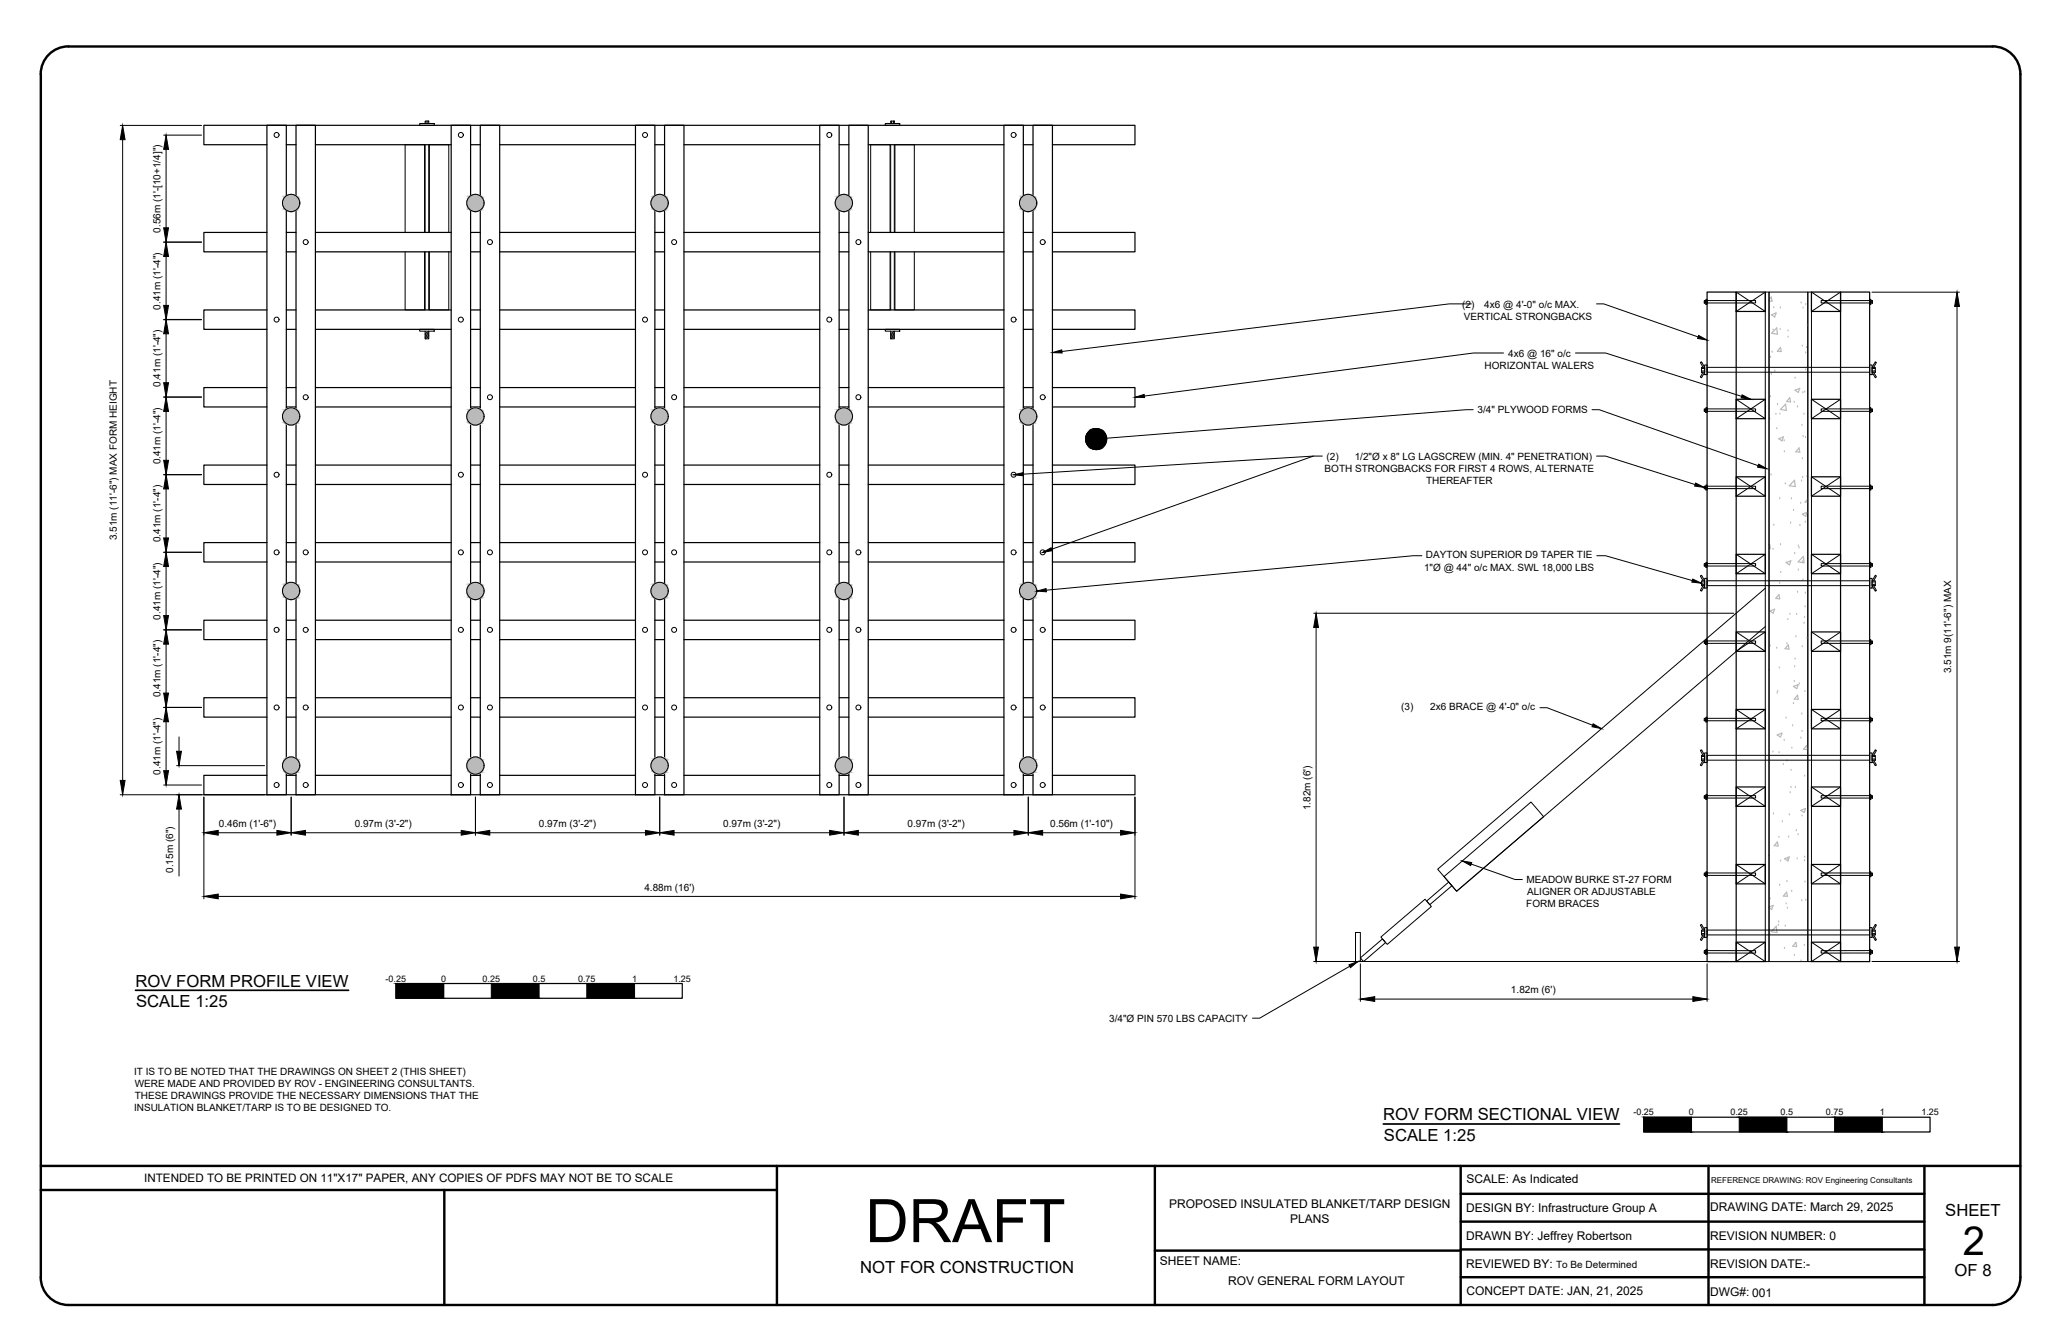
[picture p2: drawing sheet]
<svg xmlns="http://www.w3.org/2000/svg" width="432mm" height="279mm" viewBox="0 0 432 279" stroke-linecap="round" stroke-linejoin="round" font-family="sans-serif">
<defs><g id="words">
<text font-size="12.6" x="181.3" y="260.2">DRAFT</text>
<text font-size="8.4" x="411.2" y="262.8">2</text>
<g font-size="3.5">
<text x="28.4" y="206.7">ROV FORM PROFILE VIEW</text>
<text x="28.5" y="210.9">SCALE 1:25</text>
<text x="289.8" y="234.7">ROV FORM SECTIONAL VIEW</text>
<text x="289.9" y="238.9">SCALE 1:25</text>
<text x="407.5" y="254.7">SHEET</text>
<text x="180.2" y="266.6">NOT FOR CONSTRUCTION</text>
<text x="409.5" y="267.3">OF 8</text>
</g>
<g font-size="2.5">
<text x="307.3" y="247.8">SCALE: As Indicated</text>
<text x="244.9" y="253">PROPOSED INSULATED BLANKET/TARP DESIGN</text>
<text x="270.3" y="256.1">PLANS</text>
<text x="307.2" y="253.7">DESIGN BY: Infrastructure Group A</text>
<text x="358.3" y="253.7">DRAWING DATE: March 29, 2025</text>
<text x="307.2" y="259.6">DRAWN BY: Jeffrey Robertson</text>
<text x="358.3" y="259.7">REVISION NUMBER: 0</text>
<text x="243" y="264.9">SHEET NAME:</text>
<text x="257.3" y="269.2">ROV GENERAL FORM LAYOUT</text>
<text x="307.2" y="265.5">REVIEWED BY:</text>
<text x="358.3" y="265.6">REVISION DATE:-</text>
<text x="307.3" y="271.3">CONCEPT DATE: JAN, 21, 2025</text>
<text x="358.3" y="271.5">DWG#: 001</text>
</g>
<text font-size="2.4" x="30.2" y="247.5">INTENDED TO BE PRINTED ON 11&quot;X17&quot; PAPER, ANY COPIES OF PDFS MAY NOT BE TO SCALE</text>
<g font-size="2.1">
<text x="33.6" y="48.7" transform="rotate(-90 33.6 48.7)">0.56m (1'-[10+1/4]&quot;)</text>
<text x="33.6" y="64.8" transform="rotate(-90 33.6 64.8)">0.41m (1'-4&quot;)</text>
<text x="306.4" y="64.4">(2)</text>
<text x="311" y="64.4">4x6 @ 4'-0&quot; o/c MAX.</text>
<text x="306.7" y="67">VERTICAL STRONGBACKS</text>
<text x="311" y="77.2">HORIZONTAL WALERS</text>
<text x="316" y="74.7">4x6 @ 16&quot; o/c</text>
<text x="33.6" y="81" transform="rotate(-90 33.6 81)">0.41m (1'-4&quot;)</text>
<text x="309.6" y="86.6">3/4&quot; PLYWOOD FORMS</text>
<text x="33.6" y="97.3" transform="rotate(-90 33.6 97.3)">0.41m (1'-4&quot;)</text>
<text x="277.5" y="98.8">BOTH STRONGBACKS FOR FIRST 4 ROWS, ALTERNATE</text>
<text x="277.9" y="96.3">(2)</text>
<text x="283.8" y="96.3">1/2&quot;Ø x 8&quot; LG LAGSCREW (MIN. 4&quot; PENETRATION)</text>
<text x="298.8" y="101.3">THEREAFTER</text>
<text x="24.5" y="113.1" transform="rotate(-90 24.5 113.1)">3.51m (11'-6&quot;) MAX FORM HEIGHT</text>
<text x="33.6" y="113.5" transform="rotate(-90 33.6 113.5)">0.41m (1'-4&quot;)</text>
<text x="298.3" y="119.5">1&quot;Ø @ 44&quot; o/c MAX. SWL 18,000 LBS</text>
<text x="298.7" y="117">DAYTON SUPERIOR D9 TAPER TIE</text>
<text x="33.6" y="129.8" transform="rotate(-90 33.6 129.8)">0.41m (1'-4&quot;)</text>
<text x="408.8" y="141" transform="rotate(-90 408.8 141)">3.51m 9(11'-6&quot;) MAX</text>
<text x="33.6" y="146" transform="rotate(-90 33.6 146)">0.41m (1'-4&quot;)</text>
<text x="293.6" y="148.8">(3)</text>
<text x="299.6" y="148.8">2x6 BRACE @ 4'-0&quot; o/c</text>
<text x="33.6" y="162.3" transform="rotate(-90 33.6 162.3)">0.41m (1'-4&quot;)</text>
<text x="45.9" y="173.2">0.46m (1'-6&quot;)</text>
<text x="74.3" y="173.2">0.97m (3'-2&quot;)</text>
<text x="112.9" y="173.2">0.97m (3'-2&quot;)</text>
<text x="151.5" y="173.2">0.97m (3'-2&quot;)</text>
<text x="190.1" y="173.2">0.97m (3'-2&quot;)</text>
<text x="220" y="173.2">0.56m (1'-10&quot;)</text>
<text x="274.5" y="169.7" transform="rotate(-90 274.5 169.7)">1.82m (6')</text>
<text x="36.3" y="182.8" transform="rotate(-90 36.3 182.8)">0.15m (6&quot;)</text>
<text x="319.8" y="185">MEADOW BURKE ST-27 FORM</text>
<text x="135" y="186.5">4.88m (16')</text>
<text x="319.8" y="190">FORM BRACES</text>
<text x="319.9" y="187.5">ALIGNER OR ADJUSTABLE</text>
<text x="316.6" y="208">1.82m (6')</text>
<text x="232.4" y="214">3/4&quot;Ø PIN 570 LBS CAPACITY</text>
<text x="28.1" y="225.1">IT IS TO BE NOTED THAT THE DRAWINGS ON SHEET 2 (THIS SHEET)</text>
<text x="28.3" y="227.6">WERE MADE AND PROVIDED BY ROV - ENGINEERING CONSULTANTS.</text>
<text x="28.1" y="232.7">INSULATION BLANKET/TARP IS TO BE DESIGNED TO.</text>
<text x="28.2" y="230.2">THESE DRAWINGS PROVIDE THE NECESSARY DIMENSIONS THAT THE</text>
<text x="326" y="265.5">To Be Determined</text>
</g>
<g font-size="1.9">
<text x="80.8" y="205.6">-0.25</text>
<text x="92.4" y="205.6">0</text>
<text x="101.1" y="205.6">0.25</text>
<text x="111.6" y="205.6">0.5</text>
<text x="121.1" y="205.6">0.75</text>
<text x="132.4" y="205.6">1</text>
<text x="141.1" y="205.6">1.25</text>
<text x="342.2" y="233.6">-0.25</text>
<text x="353.8" y="233.6">0</text>
<text x="362.5" y="233.6">0.25</text>
<text x="373.1" y="233.6">0.5</text>
<text x="382.5" y="233.6">0.75</text>
<text x="393.8" y="233.6">1</text>
<text x="402.5" y="233.6">1.25</text>
</g>
<text font-size="1.7" x="358.5" y="247.8">REFERENCE DRAWING: ROV Engineering Consultants</text>
</g></defs>
<!-- layer: Structure -->
<g fill="none" stroke="#000" stroke-width=".25">
<path d="M55.9 26.2h4.1v140.3h-4.1zM55.9 30.3h-13.2v-4.1h195.1v4.1h-17.3M60 30.3h2M62 26.2h4.1v140.3h-4.1zM66.1 30.3h28.4M94.5 26.2h4.1v140.3h-4.1zM98.6 30.3h2M100.6 26.2h4.1v140.3h-4.1zM104.7 30.3h28.4M133.1 26.2h4.1v140.3h-4.1zM137.2 30.3h2M139.2 26.2h4.1v140.3h-4.1z"/>
<path d="M143.3 30.3h28.4M171.7 26.2h4.1v140.3h-4.1zM175.8 30.3h2M177.8 26.2h4.1v140.3h-4.1zM181.9 30.3h28.4M210.3 26.2h4.1v140.3h-4.1zM214.4 30.3h2M216.4 26.2h4.1v140.3h-4.1zM55.9 48.7h-13.2v4h13.2M60 48.7h2M60 52.7h2M66.1 48.7h28.4"/>
<path d="M66.1 52.7h28.4M98.6 48.7h2M98.6 52.7h2M104.7 48.7h28.4M104.7 52.7h28.4M137.2 48.7h2M137.2 52.7h2M143.3 48.7h28.4M143.3 52.7h28.4M175.8 48.7h2M175.8 52.7h2M181.9 48.7h28.4"/>
<path d="M181.9 52.7h28.4M214.4 48.7h2M214.4 52.7h2M220.5 48.7h17.3v4h-17.3M55.9 64.9h-13.2v4.1h13.2M60 64.9h2M60 69h2M66.1 64.9h28.4M66.1 69h28.4M98.6 64.9h2M98.6 69h2M104.7 64.9h28.4"/>
<path d="M104.7 69h28.4M137.2 64.9h2M137.2 69h2M143.3 64.9h28.4M143.3 69h28.4M175.8 64.9h2M175.8 69h2M181.9 64.9h28.4M181.9 69h28.4M214.4 64.9h2M214.4 69h2M220.5 64.9h17.3v4.1h-17.3"/>
<path d="M357.7 61.2h6v140.2h-6zM363.7 61.2h6.1v4h-6.1zM379.5 61.2h6.1v4h-6.1zM385.6 61.2h6.1v140.2h-6.1zM55.9 97.4h-13.2v4.1h13.2M55.9 81.2h-13.2v4h13.2M60 97.4h2M60 81.2h2M60 85.2h2M66.1 97.4h28.4M66.1 81.2h28.4M66.1 85.2h28.4"/>
<path d="M98.6 97.4h2M98.6 81.2h2M98.6 85.2h2M104.7 97.4h28.4M104.7 81.2h28.4M104.7 85.2h28.4M137.2 97.4h2M137.2 81.2h2M137.2 85.2h2M143.3 97.4h28.4M143.3 81.2h28.4M143.3 85.2h28.4"/>
<path d="M175.8 97.4h2M175.8 81.2h2M175.8 85.2h2M181.9 97.4h28.4M181.9 81.2h28.4M181.9 85.2h28.4M214.4 97.4h2M214.4 81.2h2M214.4 85.2h2M220.5 97.4h17.3v4.1h-17.3M220.5 81.2h17.3v4h-17.3M363.7 99.9h6.1v4h-6.1z"/>
<path d="M363.7 83.6h6.1v4.1h-6.1zM379.5 99.9h6.1v4h-6.1zM379.5 83.6h6.1v4.1h-6.1zM55.9 113.6h-13.2v4.1h13.2M60 113.6h2M60 117.7h2M60 101.5h2M66.1 113.6h28.4M66.1 117.7h28.4M66.1 101.5h28.4M98.6 113.6h2M98.6 117.7h2"/>
<path d="M98.6 101.5h2M104.7 113.6h28.4M104.7 117.7h28.4M104.7 101.5h28.4M137.2 113.6h2M137.2 117.7h2M137.2 101.5h2M143.3 113.6h28.4M143.3 117.7h28.4M143.3 101.5h28.4M175.8 113.6h2M175.8 117.7h2"/>
<path d="M175.8 101.5h2M181.9 113.6h28.4M181.9 117.7h28.4M181.9 101.5h28.4M214.4 113.6h2M214.4 117.7h2M214.4 101.5h2M220.5 113.6h17.3v4.1h-17.3M363.7 116.1h6.1v4.1h-6.1zM379.5 116.1h6.1v4.1h-6.1zM55.9 129.9h-13.2v4.1h13.2M60 129.9h2"/>
<path d="M60 134h2M66.1 129.9h28.4M66.1 134h28.4M98.6 129.9h2M98.6 134h2M104.7 129.9h28.4M104.7 134h28.4M137.2 129.9h2M137.2 134h2M143.3 129.9h28.4M143.3 134h28.4M175.8 129.9h2"/>
<path d="M175.8 134h2M181.9 129.9h28.4M181.9 134h28.4M214.4 129.9h2M214.4 134h2M220.5 129.9h17.3v4.1h-17.3M363.7 132.4h6.1v4h-6.1zM379.5 132.4h6.1v4h-6.1zM55.9 146.1h-13.2v4.1h13.2M60 146.1h2M60 150.2h2M66.1 146.1h28.4"/>
<path d="M66.1 150.2h28.4M98.6 146.1h2M98.6 150.2h2M104.7 146.1h28.4M104.7 150.2h28.4M137.2 146.1h2M137.2 150.2h2M143.3 146.1h28.4M143.3 150.2h28.4M175.8 146.1h2M175.8 150.2h2M181.9 146.1h28.4"/>
<path d="M181.9 150.2h28.4M214.4 146.1h2M214.4 150.2h2M220.5 146.1h17.3v4.1h-17.3M363.7 148.6h6.1v4.1h-6.1zM379.5 148.6h6.1v4.1h-6.1zM55.9 162.4h-13.2v4.1h195.1v-4.1h-17.3M60 162.4h2M66.1 162.4h28.4M98.6 162.4h2M104.7 162.4h28.4M137.2 162.4h2"/>
<path d="M143.3 162.4h28.4M175.8 162.4h2M181.9 162.4h28.4M214.4 162.4h2M363.7 164.8h6.1v4.1h-6.1zM379.5 164.8h6.1v4.1h-6.1zM363.7 197.3h6.1v4.1h-6.1zM363.7 181.1h6.1v4h-6.1zM379.5 197.3h6.1v4.1h-6.1zM379.5 181.1h6.1v4h-6.1z"/>
</g>
<g fill="none" stroke="#000" stroke-width=".21">
<path d="M84.9 48.7v-18.4h4v18.4M84.9 52.7v12.2h4v-12.2M90 48.7v-18.4h4v18.4M90 52.7v12.2h4v-12.2M182.4 48.7v-18.4h4.1v18.4M182.4 52.7v12.2h4.1v-12.2M187.5 48.7v-18.4h4.1v18.4M187.5 52.7v12.2h4.1v-12.2M363.7 61.2l6.1 4M369.8 61.2h.8v140.2h-.8zM369.8 61.2l-6.1 4M378.8 61.2h.7v140.2h-.7z"/>
<path d="M379.5 61.2l6.1 4M385.6 61.2l-6.1 4M363.7 99.9l6.1 4M363.7 83.6l6.1 4.1M369.8 99.9l-6.1 4M369.8 83.6l-6.1 4.1M379.5 99.9l6.1 4M379.5 83.6l6.1 4.1M385.6 99.9l-6.1 4M385.6 83.6l-6.1 4.1M363.7 116.1l6.1 4.1M369.8 116.1l-6.1 4.1"/>
<path d="M379.5 116.1l6.1 4.1M385.6 116.1l-6.1 4.1M363.7 132.4l6.1 4M369.8 132.4l-6.1 4M379.5 132.4l6.1 4M385.6 132.4l-6.1 4M363.7 148.6l6.1 4.1M369.8 148.6l-6.1 4.1M379.5 148.6l6.1 4.1M385.6 148.6l-6.1 4.1M363.7 164.8l6.1 4.1M369.8 164.8l-6.1 4.1"/>
<path d="M379.5 164.8l6.1 4.1M385.6 164.8l-6.1 4.1M363.7 197.3l6.1 4.1M363.7 181.1l6.1 4M369.8 197.3l-6.1 4.1M369.8 181.1l-6.1 4M379.5 197.3l6.1 4.1M379.5 181.1l6.1 4M385.6 197.3l-6.1 4.1M385.6 181.1l-6.1 4"/>
</g>
<!-- layer: 0 -->
<g fill="none" stroke="#bababa" stroke-width=".25">
<path d="M370.6 62.8l.5-.6 .2 .9h-.7M370.9 74.8h.1M371.1 78.4h.1M371.1 65.9l1-.3-.3 .8zM371.3 73.8h.1M371.5 69.1h.1M371.6 64.5h.1M371.9 77.7h.1M372.2 68.7l.2 1.3-1.2-.2zM373 69h.1M373 64.5h.1M373 72.8l.2 .8h-.8z"/>
<path d="M374.6 69.3h.1M374.6 70.6h.1M376.1 79.2h.1M377.4 63.5h.1M377.6 72.5h.1M377.8 64.5h.1M378.3 77.4h.1M378.3 63.8h.1M378.3 73.9h.1M378.5 72.8h.1M378.7 68.1h.1M370.8 87.8h.1"/>
<path d="M370.9 83.1h.1M371.1 99.5h.1M372.1 86.8h.1M372.2 89.8h.1M372.4 84.7h.1M372.7 91.9l1-.4-.3 .9zM372.9 86.7h.1M373.8 92.3h.1M373.8 94.6h.1M374.1 84.6l.1 1.4-1.2-.2zM375 83.3l.1 .9-.8-.1zM375.9 84.3h.1"/>
<path d="M376.1 81.7l1-.4-.3 .9zM376.6 85.2h.1M376.9 93.8l.2 .9-.9-.1zM377.5 89.1h.1M377.6 96.1h.1M377.7 100h.1M377.7 82.3h.1M377.8 91.4h.1M378 86.8h.1M378.1 82.1h.1M378.3 91.6h.1M378.6 99.8h.1"/>
<path d="M370.6 114.2l.2-.2 .1 .9h-.3M371.5 115.1h.1M371.6 110h.1M372.9 104.5h.1M373 114.1h.1M373.1 119.9h.1M374 101.4h.1M374.2 117.8l1-.3-.3 .8zM375.2 109.6h.1M375.3 104.5h.1M375.8 106.9h.1M376 100.6l.1 1.3-1.2-.2z"/>
<path d="M376 116h.1M376.7 117.7l1.1-1.2 .2 1.4-1.3-.2M376.8 119.4h.1M376.8 114.4h.1M376.9 114.7h.1M377.1 110.1h.1M377.3 105.4h.1M377.4 100.8h.1M377.6 107.7l1-.4-.3 .8zM377.6 117.7h.1M378.2 109.4h.1M378.8 104.5l-.6 .7h.6"/>
<path d="M370.8 128l1-.4-.3 .8zM370.9 135.3h.1M372.2 135.8h.1M372.7 124.5l.2 .9-.9-.1zM372.8 139.9h.1M372.8 122.2h.1M374.4 134.8h.1M374.6 129.8h.1M374.7 135.1l.1 .9-.8-.1zM375 128.7h.1M376 139.7h.1M376.1 138h.1"/>
<path d="M376.3 133.4h.1M376.4 128.7h.1M376.6 124.1h.1M377.6 135.4h.1M377.7 121.5h.1M378 130.5h.1M378.1 129.3h.1M378.2 127.1h.1M378.2 124.2h.1M378.8 133.5l-.2 .1 .2 .1M370.7 140.4h.1M371.5 157.5h.1"/>
<path d="M372.3 145.2h.1M372.3 153.9l1-.4-.3 .9zM372.4 144.8h.1M372.7 157.6h.1M373.8 155.1h.1M374.2 150.4h.1M374.4 159.4h.1M375.4 156.7h.1M375.6 152h.1M375.8 147.4h.1M375.8 143.8l.9-.4-.3 .8zM375.9 142.7h.1"/>
<path d="M376.6 145.6l.1 .9-.8-.1zM377 143.2h.1M377.3 154.6h.1M377.5 149.5h.1M377.5 153.2h.1M378.1 144.8h.1M378.5 156.1l.2 .9-.8-.1zM370.6 179.2h.1M371.6 170.5h.1M372.4 176.3l.1 .9-.8-.1zM372.7 175.4h.1M373.4 172.1h.1"/>
<path d="M373.6 160.1h.1M373.9 179.9l1-.4-.3 .8zM374.6 180h.1M374.7 175.3h.1M374.9 170.7h.1M375.1 166h.1M375.2 161.4h.1M375.2 165h.1M376.2 165h.1M376.4 174h.1M376.5 179.9h.1M376.7 174.8h.1"/>
<path d="M377.3 169.7l1-.4-.3 .9zM377.5 170.9h.1M378.1 162.6h.1M378.1 179.5h.1M370.6 190l.9-.4-.3 .9-.6-.4M370.8 195.7h.1M370.9 188.3h.1M372.2 194l.1 1.3-1.2-.2zM372.6 193.8h.1M372.7 193.1h.1M372.9 185.4h.1M373 180.3h.1"/>
<path d="M373.9 198.6h.1M374 194h.1M374.2 189.3h.1M374.3 186.9l.2 .8h-.9zM374.4 184.7h.1M374.5 190.2h.1M375.4 186.7h.1M376.3 197.4l.1 .9-.8-.1zM377.5 188.6h.1M378 198h.1M378.1 180.3h.1M378.2 184.7h.1"/>
<path d="M378.3 188.6h.1M375.9 200.1h.1M377.3 201.3h.1"/>
</g>
<g fill="none" stroke="#000" stroke-width=".21">
<path d="M25.2 26.3h17M25.7 29.3v134.1M34.3 28.3h7.9M34.8 31.3v16.4M34.3 50.7h7.9M34.8 53.7v10.3M34.3 66.9h7.9M34.3 67h7.9M34.8 69.9v10.3M370.6 61.2h8.2v140.2h-8.2zM392.2 61.2h18.3M410 64.2v134.2"/>
<path d="M34.3 99.4h7.9M34.3 83.2h7.9M34.8 86.2v10.2M34.3 115.7h7.9M34.8 102.4v10.3M34.8 118.7v10.2M34.3 131.9h7.9M34.8 134.9v10.3M275.2 128.4h88.1M275.7 131.4v67M34.3 148.2h7.9M34.8 151.2v10.2"/>
<path d="M37.5 154.3v3.1M25.2 166.5h30.2M34.3 164.4h7.9M37 160.4h18.4M37.5 169.5v14M42.7 166.9v21.4M45.7 174.4h12.3M61 166.9v8M64 174.4h32.6M99.6 166.9v8M102.6 174.4h32.6M138.2 166.9v8"/>
<path d="M141.2 174.4h32.6M176.8 166.9v8M179.8 174.4h32.6M215.4 166.9v8M218.4 174.4h16.4M237.8 166.9v21.4M45.7 187.7h189.1M284 195.3h1v6.1h-1zM289.3 196.3l9.3-8 1.3 1.6-9.3 7.9zM298.9 188.7l4.6-4 .7 .8-4.6 4zM302.5 183.6l18.3-15.6 2.6 3-18.2 15.7zM275.2 201.4h88.1"/>
<path d="M285 200.6l4.6-3.9 .7 .7-4.6 4zM285 201.9v7.8M288 209.3h66.7M357.7 201.9v7.8M392.2 201.4h18.3"/>
<circle cx="57.9" cy="28.3" r=".52"/>
<circle cx="96.6" cy="28.3" r=".52"/>
<circle cx="135.1" cy="28.3" r=".52"/>
<circle cx="173.7" cy="28.3" r=".52"/>
<circle cx="212.4" cy="28.3" r=".52"/>
<circle cx="61" cy="42.5" r="1.81"/>
<circle cx="64" cy="50.7" r=".52"/>
<circle cx="99.6" cy="42.5" r="1.81"/>
<circle cx="102.6" cy="50.7" r=".52"/>
<circle cx="138.2" cy="42.5" r="1.81"/>
<circle cx="141.2" cy="50.7" r=".52"/>
<circle cx="176.8" cy="42.5" r="1.81"/>
<circle cx="179.8" cy="50.7" r=".52"/>
<circle cx="215.4" cy="42.5" r="1.81"/>
<circle cx="218.5" cy="50.7" r=".52"/>
<circle cx="57.9" cy="66.9" r=".52"/>
<circle cx="96.6" cy="66.9" r=".52"/>
<circle cx="135.1" cy="66.9" r=".52"/>
<circle cx="173.7" cy="66.9" r=".52"/>
<circle cx="212.4" cy="66.9" r=".52"/>
<circle cx="57.9" cy="99.4" r=".52"/>
<circle cx="61" cy="87.2" r="1.81"/>
<circle cx="64" cy="83.2" r=".52"/>
<circle cx="96.6" cy="99.4" r=".52"/>
<circle cx="99.6" cy="87.2" r="1.81"/>
<circle cx="102.6" cy="83.2" r=".52"/>
<circle cx="135.1" cy="99.4" r=".52"/>
<circle cx="138.2" cy="87.2" r="1.81"/>
<circle cx="141.2" cy="83.2" r=".52"/>
<circle cx="173.7" cy="99.4" r=".52"/>
<circle cx="176.8" cy="87.2" r="1.81"/>
<circle cx="179.8" cy="83.2" r=".52"/>
<circle cx="212.4" cy="99.4" r=".52"/>
<circle cx="215.4" cy="87.2" r="1.81"/>
<circle cx="218.5" cy="83.2" r=".52"/>
<circle cx="229.6" cy="92" r="2.21"/>
<circle cx="57.9" cy="115.7" r=".52"/>
<circle cx="64" cy="115.7" r=".52"/>
<circle cx="96.6" cy="115.7" r=".52"/>
<circle cx="102.6" cy="115.7" r=".52"/>
<circle cx="135.1" cy="115.7" r=".52"/>
<circle cx="141.2" cy="115.7" r=".52"/>
<circle cx="173.7" cy="115.7" r=".52"/>
<circle cx="179.8" cy="115.7" r=".52"/>
<circle cx="212.4" cy="115.7" r=".52"/>
<circle cx="218.5" cy="115.7" r=".52"/>
<circle cx="57.9" cy="131.9" r=".52"/>
<circle cx="61" cy="123.8" r="1.81"/>
<circle cx="64" cy="131.9" r=".52"/>
<circle cx="96.6" cy="131.9" r=".52"/>
<circle cx="99.6" cy="123.8" r="1.81"/>
<circle cx="102.6" cy="131.9" r=".52"/>
<circle cx="135.1" cy="131.9" r=".52"/>
<circle cx="138.2" cy="123.8" r="1.81"/>
<circle cx="141.2" cy="131.9" r=".52"/>
<circle cx="173.7" cy="131.9" r=".52"/>
<circle cx="176.8" cy="123.8" r="1.81"/>
<circle cx="179.8" cy="131.9" r=".52"/>
<circle cx="212.4" cy="131.9" r=".52"/>
<circle cx="215.4" cy="123.8" r="1.81"/>
<circle cx="218.5" cy="131.9" r=".52"/>
<circle cx="57.9" cy="148.2" r=".52"/>
<circle cx="64" cy="148.2" r=".52"/>
<circle cx="96.6" cy="148.2" r=".52"/>
<circle cx="102.6" cy="148.2" r=".52"/>
<circle cx="135.1" cy="148.2" r=".52"/>
<circle cx="141.2" cy="148.2" r=".52"/>
<circle cx="173.7" cy="148.2" r=".52"/>
<circle cx="179.8" cy="148.2" r=".52"/>
<circle cx="212.4" cy="148.2" r=".52"/>
<circle cx="218.5" cy="148.2" r=".52"/>
<circle cx="57.9" cy="164.4" r=".52"/>
<circle cx="61" cy="160.3" r="1.81"/>
<circle cx="64" cy="164.4" r=".52"/>
<circle cx="96.6" cy="164.4" r=".52"/>
<circle cx="99.6" cy="160.3" r="1.81"/>
<circle cx="102.6" cy="164.4" r=".52"/>
<circle cx="135.1" cy="164.4" r=".52"/>
<circle cx="138.2" cy="160.3" r="1.81"/>
<circle cx="141.2" cy="164.4" r=".52"/>
<circle cx="173.7" cy="164.4" r=".52"/>
<circle cx="176.8" cy="160.3" r="1.81"/>
<circle cx="179.8" cy="164.4" r=".52"/>
<circle cx="212.4" cy="164.4" r=".52"/>
<circle cx="215.4" cy="160.3" r="1.81"/>
<circle cx="218.5" cy="164.4" r=".52"/>
</g>
<!-- layer: Xref - Images -->
<g fill="none" stroke="#000" stroke-width=".21">
<path d="M87.9 25.9h3.1v.3h-3.1zM89.1 25.4h.7v.5h-.7zM89.1 30.3v18.4M89.3 25.4v.5M89.6 25.4v.5M89.8 30.3v18.4M185.5 25.9h3v.3h-3zM186.6 25.4h.8v.5h-.8zM186.6 30.3v18.4M186.8 25.4v.5M187.2 25.4v.5M187.4 30.3v18.4"/>
<path d="M89.1 52.7v12.2M89.8 52.7v12.2M186.6 52.7v12.2M187.4 52.7v12.2M87.9 69h3.1v.4h-3.1zM89.1 69.4v1.6h.7v-1.6M89.8 70.5l-.7 .5M89.8 70.3l-.7 .4M89.8 70l-.7 .4M89.8 69.7l-.7 .4M89.8 69.4l-.7 .5M185.5 69h3v.4h-3z"/>
<path d="M186.6 69.4v1.6h.8v-1.6M187.4 70.5l-.8 .5M187.4 70.3l-.8 .4M187.4 70l-.8 .4M187.4 69.7l-.8 .4M187.4 69.4l-.8 .5M356.5 77.7h.6M356.5 76.9h.6v1.1h-.6zM356.5 77.2h.7M356.8 76.9l-.6-1 .3-.1 .6 1.1M356.8 78l-.6 1 .3 .1 .6-1.1M357.1 62.9h.3v.6h-.3z"/>
<path d="M357.1 63.3h.3M357.1 63.1h.3M357.1 76.4h.6v2.1h-.6zM357.4 62.7h.3v1h-.3zM357.7 62.9h10.1v.6h-10.1zM357.7 76.9h34v1.1h-34zM381.6 62.9h10.1v.6h-10.1zM391.7 62.7h.3v1h-.3zM391.7 76.4h.5v2.1h-.5zM392 62.9h.3v.6h-.3zM392 63.3h.3M392 63.1h.3"/>
<path d="M392.2 76.9h.7v1.1h-.7zM392.2 76.9l.7-1.1 .2 .1-.5 1M392.2 78l.7 1.1 .2-.1-.5-1M392.9 77.2h-.7M392.9 77.7h-.7M357.1 85.6h.3v.5h-.3zM357.1 86h.3M357.1 85.8h.3M357.4 85.4h.3v1h-.3zM357.7 85.6h10.1v.5h-10.1zM381.6 85.6h10.1v.5h-10.1zM391.7 85.4h.3v1h-.3z"/>
<path d="M392 85.6h.3v.5h-.3zM392 86h.3M392 85.8h.3M357.1 118h.3v.6h-.3zM357.1 101.8h.3v.6h-.3zM357.1 118.4h.3M357.1 118.2h.3M357.1 102.2h.3M357.1 102h.3M357.4 117.8h.3v1h-.3zM357.4 101.6h.3v1h-.3zM357.7 118h10.1v.6h-10.1z"/>
<path d="M357.7 101.8h10.1v.5h-10.1zM381.6 118h10.1v.6h-10.1zM381.6 101.8h10.1v.5h-10.1zM391.7 117.8h.3v1h-.3zM391.7 101.6h.3v1h-.3zM392 118h.3v.6h-.3zM392 101.8h.3v.6h-.3zM392 118.4h.3M392 118.2h.3M392 102.2h.3M392 102h.3M356.5 122.4h.6"/>
<path d="M356.5 121.6h.6v1.1h-.6zM356.5 121.9h.7M356.8 121.6l-.6-1 .3-.1 .6 1.1M356.8 122.7l-.6 1 .3 .1 .6-1.1M357.1 134.2h.3v.5h-.3zM357.1 134.6h.3M357.1 134.4h.3M357.1 121.1h.6v2.1h-.6zM357.4 134h.3v1h-.3zM357.7 134.2h10.1v.5h-10.1zM357.7 121.6h34v1.1h-34zM369.8 123.2l-68.6 58.9 4 4.6 64.6-55.5"/>
<path d="M381.6 134.2h10.1v.5h-10.1zM391.7 134h.3v1h-.3zM391.7 121.1h.5v2.1h-.5zM392 134.2h.3v.5h-.3zM392 134.6h.3M392 134.4h.3M392.2 121.6h.7v1.1h-.7zM392.2 121.6l.7-1.1 .2 .1-.5 1M392.2 122.7l.7 1.1 .2-.1-.5-1M392.9 121.9h-.7M392.9 122.4h-.7M356.5 159h.6"/>
<path d="M356.5 158.2h.6v1h-.6zM356.5 158.5h.7M356.8 158.2l-.6-1 .3-.2 .6 1.2M356.8 159.2l-.6 1.1 .3 .1 .6-1.2M357.1 150.5h.3v.5h-.3zM357.1 150.8h.3M357.1 150.6h.3M357.1 157.7h.6v2h-.6zM357.4 150.2h.3v1h-.3zM357.7 150.5h10.1v.5h-10.1zM357.7 158.2h34v1h-34zM381.6 150.5h10.1v.5h-10.1z"/>
<path d="M391.7 150.2h.3v1h-.3zM391.7 157.7h.5v2h-.5zM392 150.5h.3v.5h-.3zM392.2 158.2h.7v1h-.7zM392.2 158.2l.7-1.2 .2 .2-.5 1M392.2 159.2l.7 1.2 .2-.1-.5-1.1M392.2 159h.7M392.2 158.5h.7M392.3 150.8h-.3M392.3 150.6h-.3M357.1 166.6h.3v.6h-.3zM357.1 167h.3"/>
<path d="M357.1 166.8h.3M357.4 166.4h.3v1h-.3zM357.7 166.6h10.1v.6h-10.1zM381.6 166.6h10.1v.6h-10.1zM391.7 166.4h.3v1h-.3zM392 166.6h.3v.6h-.3zM392 167h.3M392 166.8h.3M356.5 195.5h.6M356.5 194.8h.6v1h-.6zM356.5 195h.7M356.8 194.8l-.6-1 .3-.2 .6 1.2"/>
<path d="M356.8 195.8l-.6 1 .3 .2 .6-1.2M357.1 199.1h.3v.5h-.3zM357.1 182.8h.3v.6h-.3zM357.1 199.5h.3M357.1 199.2h.3M357.1 183.2h.3M357.1 183h.3M357.1 194.3h.6v2h-.6zM357.4 198.8h.3v1.1h-.3zM357.4 182.6h.3v1h-.3zM357.7 199.1h10.1v.5h-10.1zM357.7 182.8h10.1v.5h-10.1z"/>
<path d="M357.7 194.8h34v1h-34zM381.6 199.1h10.1v.5h-10.1zM381.6 182.8h10.1v.5h-10.1zM391.7 198.8h.3v1.1h-.3zM391.7 182.6h.3v1h-.3zM391.7 194.3h.5v2h-.5zM392 199.1h.3v.5h-.3zM392 182.8h.3v.6h-.3zM392 199.5h.3M392 199.2h.3M392 183.2h.3M392 183h.3"/>
<path d="M392.2 194.8h.7v1h-.7zM392.2 194.8l.7-1.2 .2 .2-.5 1M392.2 195.8l.7 1.2 .2-.2-.5-1M392.2 195.5h.7M392.2 195h.7"/>
</g>
<!-- layer: 0 -->
<g fill="#bababa" stroke="#bababa" stroke-width=".21">
<path d="M60.9 158.6h.2z"/>
<path d="M62 161.8h.1z"/>
<path d="M60.9 122h.2z"/>
<path d="M59.9 122.4h.1z"/>
<path d="M62 125.2h.1z"/>
<path d="M60.9 85.4h.2z"/>
<path d="M59.9 85.8h.1z"/>
<path d="M62 88.6h.1z"/>
<path d="M98.5 159h.1z"/>
<path d="M100.6 161.8h.1z"/>
<path d="M98.5 122.4h.1z"/>
<path d="M100.6 125.2h.1z"/>
<path d="M98.5 85.8h.1z"/>
<path d="M100.6 88.6h.1z"/>
<path d="M139.2 161.8h.1z"/>
<path d="M137.1 122.4h.1z"/>
<path d="M139.2 125.2h.1z"/>
<path d="M137.1 85.8h.1z"/>
<path d="M139.2 88.6h.1z"/>
<path d="M177.8 161.8h.1z"/>
<path d="M176.7 162.2h.2z"/>
<path d="M175.7 122.4h.1z"/>
<path d="M177.8 125.2h.1z"/>
<path d="M176.7 125.6h.2z"/>
<path d="M175.7 85.8h.1z"/>
<path d="M177.8 88.6h.1z"/>
<path d="M176.7 89h.2z"/>
<path d="M215.3 158.6h.2z"/>
<path d="M216.4 161.8h.2z"/>
<path d="M215.3 162.2h.2z"/>
<path d="M215.3 122h.2z"/>
<path d="M214.3 122.4h.1z"/>
<path d="M216.4 125.2h.2z"/>
<path d="M215.3 125.6h.2z"/>
<path d="M215.3 85.4h.2z"/>
<path d="M214.3 85.8h.1z"/>
<path d="M216.4 88.6h.2z"/>
<path d="M215.3 89h.2z"/>
<path d="M60.9 40.7h.2z"/>
<path d="M59.9 41.1h.1z"/>
<path d="M62 43.9h.1z"/>
<path d="M98.5 41.1h.1z"/>
<path d="M100.6 43.9h.1z"/>
<path d="M137.1 41.1h.1z"/>
<path d="M139.2 43.9h.1z"/>
<path d="M175.7 41.1h.1z"/>
<path d="M177.8 43.9h.1z"/>
<path d="M176.7 44.3h.2z"/>
<path d="M215.3 40.7h.2z"/>
<path d="M214.3 41.1h.1z"/>
<path d="M216.4 43.9h.2z"/>
<path d="M215.3 44.3h.2z"/>
<path d="M60.9 158.6h.2zM60.9 158.6h.2z"/>
<path d="M60.9 158.6h.3zM60.8 158.6h.4z"/>
<path d="M60.8 158.6h.4zM60.8 158.6h.4z"/>
<path d="M60.8 158.6h.5zM60.7 158.6h.6z"/>
<path d="M60.7 158.6h.6zM60.7 158.6h.6z"/>
<path d="M60.7 158.6h.7zM60.6 158.6h.8z"/>
<path d="M60.6 158.6h.8zM60.6 158.6h.8z"/>
<path d="M60.6 158.6h.8zM60.6 158.6h.8z"/>
<path d="M60.6 158.6h.9zM60.5 158.6h1z"/>
<path d="M60.5 158.6h1zM60.5 158.6h1z"/>
<path d="M60.5 158.6h1.1zM60.4 158.6h1.2z"/>
<path d="M60.4 158.6l1.2 .1zM60.4 158.7h1.2z"/>
<path d="M60.4 158.7h1.3zM60.3 158.7h1.4z"/>
<path d="M60.3 158.7h1.4zM60.3 158.7h1.4z"/>
<path d="M60.3 158.7h1.5zM60.2 158.7h1.6z"/>
<path d="M60.2 158.7l1.6 .1zM60.2 158.8h1.6z"/>
<path d="M60.2 158.8h1.6zM60.2 158.8h1.6z"/>
<path d="M60.2 158.8h1.7zM60.1 158.8h1.8z"/>
<path d="M60.1 158.8h1.8zM60.1 158.8h1.8z"/>
<path d="M60.1 158.8h1.9zM60 158.8h2z"/>
<path d="M60 158.8l2 .1zM60 158.8l2 .1z"/>
<path d="M60 158.9h2zM60 158.9h2z"/>
<path d="M62 158.9l.1 .1zM62 158.9l.1 .1z"/>
<path d="M62 159h.2zM62 159h.2z"/>
<path d="M59.9 159h.1zM59.9 159h.1z"/>
<path d="M62 159h.2zM62 159h.2z"/>
<path d="M59.8 159h.2zM59.8 159h.2z"/>
<path d="M62 159h.3zM62 159h.3z"/>
<path d="M59.8 159h.2zM59.8 159h.2z"/>
<path d="M62 159l.3 .1zM62 159l.3 .1z"/>
<path d="M59.8 159l.2 .1zM59.8 159l.2 .1z"/>
<path d="M62 159.1h.3zM62 159.1h.3z"/>
<path d="M59.7 159.1h.3zM59.7 159.1h.3z"/>
<path d="M62 159.1l.3 .1zM62 159.1l.3 .1z"/>
<path d="M59.7 159.1l.3 .1zM59.7 159.1l.3 .1z"/>
<path d="M62 159.2h.4zM62 159.2h.4z"/>
<path d="M59.6 159.2h.4zM59.6 159.2h.4z"/>
<path d="M62 159.2h.4zM62 159.2h.4z"/>
<path d="M59.6 159.2h.4zM59.6 159.2h.4z"/>
<path d="M62 159.2l.4 .1zM62 159.2l.4 .1z"/>
<path d="M59.6 159.2l.4 .1zM59.6 159.2l.4 .1z"/>
<path d="M62 159.3h.5zM62 159.3h.5z"/>
<path d="M59.6 159.3h.4zM59.6 159.3h.4z"/>
<path d="M62 159.3h.5zM62 159.3h.5z"/>
<path d="M59.5 159.3h.5zM59.5 159.3h.5z"/>
<path d="M62 159.3l.5 .1zM62 159.3l.5 .1z"/>
<path d="M59.5 159.3l.5 .1zM59.5 159.3l.5 .1z"/>
<path d="M62 159.4h.5zM62 159.4h.5z"/>
<path d="M59.5 159.4h.5zM59.5 159.4h.5z"/>
<path d="M62 159.4l.6 .1zM62 159.4l.6 .1z"/>
<path d="M59.5 159.4l.5 .1zM59.5 159.4l.5 .1z"/>
<path d="M62 159.5h.6zM62 159.5h.6z"/>
<path d="M59.4 159.5h.6zM59.4 159.5h.6z"/>
<path d="M62 159.5l.6 .1zM62 159.5l.6 .1z"/>
<path d="M59.4 159.5l.6 .1zM59.4 159.5l.6 .1z"/>
<path d="M62 159.6h.6zM62 159.6h.6z"/>
<path d="M59.4 159.6h.6zM59.4 159.6h.6z"/>
<path d="M62 159.6h.7zM62 159.6h.7z"/>
<path d="M59.4 159.6h.6zM59.4 159.6h.6z"/>
<path d="M62 159.6l.7 .1zM62 159.6l.7 .1z"/>
<path d="M59.4 159.6l.6 .1zM59.4 159.6l.6 .1z"/>
<path d="M62 159.7h.7zM62 159.7h.7z"/>
<path d="M60 158.9l2 .8v-.8zM60 158.9l2 .8h-2z"/>
<path d="M59.3 159.7h.7zM59.3 159.7h.7z"/>
<path d="M62 159.7l.7 .1zM62 159.7l.7 .1z"/>
<path d="M60 159.7l2 .1zM60 159.7l2 .1z"/>
<path d="M59.3 159.7l.7 .1zM59.3 159.7l.7 .1z"/>
<path d="M62 159.8h.7zM62 159.8h.7z"/>
<path d="M59.3 159.8h.7zM59.3 159.8h.7z"/>
<path d="M62 159.8l.7 .1zM62 159.8l.7 .1z"/>
<path d="M59.3 159.8l.7 .1zM59.3 159.8l.7 .1z"/>
<path d="M62 159.9h.7zM62 159.9h.7z"/>
<path d="M59.3 159.9h.7zM59.3 159.9h.7z"/>
<path d="M62 159.9l.8 .1zM62 159.9l.8 .1z"/>
<path d="M59.2 159.9l.8 .1zM59.2 159.9l.8 .1z"/>
<path d="M62 160h.8zM62 160h.8z"/>
<path d="M59.2 160h.8zM59.2 160h.8z"/>
<path d="M62 160l.8 .1zM62 160l.8 .1z"/>
<path d="M59.2 160l.8 .1zM59.2 160l.8 .1z"/>
<path d="M62 160.1h.8zM62 160.1h.8z"/>
<path d="M59.2 160.1h.8zM59.2 160.1h.8z"/>
<path d="M62 160.1l.8 .1zM62 160.1l.8 .1z"/>
<path d="M59.2 160.1l.8 .1zM59.2 160.1l.8 .1z"/>
<path d="M62 160.2h.8zM62 160.2h.8z"/>
<path d="M59.2 160.2h.8zM59.2 160.2h.8z"/>
<path d="M62 160.2l.8 .1zM62 160.2l.8 .1z"/>
<path d="M59.2 160.2l.8 .1zM59.2 160.2l.8 .1z"/>
<path d="M62 160.3h.8zM62 160.3h.8z"/>
<path d="M59.2 160.3h.8zM59.2 160.3h.8z"/>
<path d="M62 160.3l.8 .1zM62 160.3l.8 .1z"/>
<path d="M59.2 160.3l.8 .1zM59.2 160.3l.8 .1z"/>
<path d="M62 160.4h.8zM62 160.4h.8z"/>
<path d="M59.2 160.4h.8zM59.2 160.4h.8z"/>
<path d="M62 160.4h.8zM62 160.4h.8z"/>
<path d="M59.2 160.4h.8zM59.2 160.4h.8z"/>
<path d="M62 160.4l.8 .1zM62 160.4l.8 .1z"/>
<path d="M59.2 160.4l.8 .1zM59.2 160.4l.8 .1z"/>
<path d="M62 160.5h.8zM62 160.5h.8z"/>
<path d="M59.2 160.5h.8zM59.2 160.5h.8z"/>
<path d="M62 160.5l.8 .1zM62 160.5l.8 .1z"/>
<path d="M59.2 160.5l.8 .1zM59.2 160.5l.8 .1z"/>
<path d="M62 160.6h.8zM62 160.6h.8z"/>
<path d="M59.2 160.6h.8zM59.2 160.6h.8z"/>
<path d="M62 160.6h.8zM62 160.6l.8 .1z"/>
<path d="M59.2 160.6l.8 .1zM59.2 160.6l.8 .1z"/>
<path d="M62 160.7h.8zM62 160.7h.8z"/>
<path d="M59.2 160.7h.8zM59.2 160.7h.8z"/>
<path d="M62 160.7h.8zM62 160.7l.7 .1z"/>
<path d="M59.2 160.7l.8 .1zM59.2 160.7l.8 .1z"/>
<path d="M62 160.8h.7zM62 160.8h.7z"/>
<path d="M59.2 160.8h.8zM59.2 160.8h.8z"/>
<path d="M62 160.8h.7zM62 160.8l.7 .1z"/>
<path d="M59.3 160.8l.7 .1zM59.3 160.8l.7 .1z"/>
<path d="M62 160.9h.7zM62 160.9h.7z"/>
<path d="M59.3 160.9h.7zM59.3 160.9h.7z"/>
<path d="M62 160.9l.7 .1zM62 160.9l.7 .1z"/>
<path d="M59.3 160.9l.7 .1zM59.3 160.9l.7 .1z"/>
<path d="M62 161h.7zM62 161h.7z"/>
<path d="M59.3 161h.7zM59.3 161h.7z"/>
<path d="M62 161h.7zM62 161l.7 .1z"/>
<path d="M59.3 161l.7 .1zM59.3 161l.7 .1z"/>
<path d="M62 161.1h.7zM62 161.1h.6z"/>
<path d="M59.4 161.1h.6zM59.4 161.1h.6z"/>
<path d="M62 161.1h.6zM62 161.1h.6z"/>
<path d="M59.4 161.1h.6zM59.4 161.1h.6z"/>
<path d="M62 161.1h.6zM62 161.1l.6 .1z"/>
<path d="M59.4 161.1l.6 .1zM59.4 161.1l.6 .1z"/>
<path d="M62 161.2h.6zM62 161.2h.6z"/>
<path d="M59.4 161.2h.6zM59.4 161.2h.6z"/>
<path d="M62 161.2h.6zM62 161.2l.5 .1z"/>
<path d="M59.4 161.2l.6 .1zM59.4 161.2l.6 .1z"/>
<path d="M62 161.3h.5zM62 161.3h.5z"/>
<path d="M59.5 161.3h.5zM59.5 161.3h.5z"/>
<path d="M62 161.3h.5zM62 161.3l.5 .1z"/>
<path d="M59.5 161.3l.5 .1zM59.5 161.3l.5 .1z"/>
<path d="M62 161.4h.5zM62 161.4h.5z"/>
<path d="M59.5 161.4h.5zM59.5 161.4h.5z"/>
<path d="M62 161.4h.5zM62 161.4h.4z"/>
<path d="M59.5 161.4h.5zM59.5 161.4h.5z"/>
<path d="M62 161.4h.4zM62 161.4l.4 .1z"/>
<path d="M59.6 161.4l.4 .1zM59.6 161.4l.4 .1z"/>
<path d="M62 161.5h.4zM62 161.5h.4z"/>
<path d="M59.6 161.5h.4zM59.6 161.5h.4z"/>
<path d="M62 161.5h.4zM62 161.5h.3z"/>
<path d="M59.6 161.5h.4zM59.6 161.5h.4z"/>
<path d="M62 161.5h.3zM62 161.5l.3 .1z"/>
<path d="M59.6 161.5l.4 .1zM59.6 161.5l.4 .1z"/>
<path d="M62 161.6h.3zM62 161.6h.3z"/>
<path d="M59.7 161.6h.3zM59.7 161.6h.3z"/>
<path d="M62 161.6h.3zM62 161.6h.3z"/>
<path d="M59.7 161.6h.3zM59.7 161.6h.3z"/>
<path d="M62 161.6h.3zM62 161.6l.2 .1z"/>
<path d="M59.8 161.6l.2 .1zM59.8 161.6l.2 .1z"/>
<path d="M62 161.7h.2zM62 161.7h.2z"/>
<path d="M59.8 161.7h.2zM59.8 161.7h.2z"/>
<path d="M62 161.7h.2zM62 161.7l.1 .1z"/>
<path d="M59.8 161.7l.2 .1zM59.8 161.7l.2 .1z"/>
<path d="M59.9 161.8h.1zM59.9 161.8h.1z"/>
<path d="M60 159.8l2 2v-2zM60 159.8l2 2h-2z"/>
<path d="M60 161.8h2zM60 161.8h2z"/>
<path d="M60 161.8h2zM60 161.8l2 .1z"/>
<path d="M60 161.9h2zM60 161.9h1.9z"/>
<path d="M60.1 161.9h1.8zM60.1 161.9h1.8z"/>
<path d="M60.1 161.9h1.8zM60.1 161.9h1.7z"/>
<path d="M60.2 161.9h1.6zM60.2 161.9l1.6 .1z"/>
<path d="M60.2 162h1.6zM60.2 162h1.6z"/>
<path d="M60.2 162h1.6zM60.2 162h1.5z"/>
<path d="M60.3 162h1.4zM60.3 162h1.4z"/>
<path d="M60.3 162h1.4zM60.3 162h1.3z"/>
<path d="M60.4 162h1.2zM60.4 162l1.2 .1z"/>
<path d="M60.4 162.1h1.2zM60.4 162.1h1.1z"/>
<path d="M60.5 162.1h1zM60.5 162.1h1z"/>
<path d="M60.5 162.1h1zM60.5 162.1h.9z"/>
<path d="M60.6 162.1h.8zM60.6 162.1h.8z"/>
<path d="M60.6 162.1h.8zM60.6 162.1h.8z"/>
<path d="M60.6 162.1h.8zM60.6 162.1h.7z"/>
<path d="M60.7 162.1h.6zM60.7 162.1h.6z"/>
<path d="M60.7 162.1h.6zM60.7 162.1h.5z"/>
<path d="M60.8 162.1h.4zM60.8 162.1h.4z"/>
<path d="M60.8 162.1h.4zM60.8 162.1l.3 .1z"/>
<path d="M60.9 162.2h.2zM60.9 162.2h.2z"/>
<path d="M60.9 162.2h.2zM60.9 162.2h.1z"/>
<path d="M60.9 122h.2zM60.9 122h.2z"/>
<path d="M60.9 122h.3zM60.8 122h.4z"/>
<path d="M60.8 122h.4zM60.8 122h.4z"/>
<path d="M60.8 122h.5zM60.7 122h.6z"/>
<path d="M60.7 122h.6zM60.7 122h.6z"/>
<path d="M60.7 122h.7zM60.6 122h.8z"/>
<path d="M60.6 122h.8zM60.6 122h.8z"/>
<path d="M60.6 122h.8zM60.6 122h.8z"/>
<path d="M60.6 122l.9 .1zM60.5 122.1h1z"/>
<path d="M60.5 122.1h1zM60.5 122.1h1z"/>
<path d="M60.5 122.1h1.1zM60.4 122.1h1.2z"/>
<path d="M60.4 122.1h1.2zM60.4 122.1h1.2z"/>
<path d="M60.4 122.1h1.3zM60.3 122.1h1.4z"/>
<path d="M60.3 122.1l1.4 .1zM60.3 122.2h1.4z"/>
<path d="M60.3 122.2h1.5zM60.2 122.2h1.6z"/>
<path d="M60.2 122.2h1.6zM60.2 122.2h1.6z"/>
<path d="M60.2 122.2h1.6zM60.2 122.2h1.6z"/>
<path d="M60.2 122.2h1.7zM60.1 122.2h1.8z"/>
<path d="M60.1 122.2l1.8 .1zM60.1 122.3h1.8z"/>
<path d="M60.1 122.3h1.9zM60 122.3h2z"/>
<path d="M60 122.3h2zM60 122.3h2z"/>
<path d="M60 122.3h2zM60 122.3h2z"/>
<path d="M62 122.4h.1zM62 122.4h.1z"/>
<path d="M62 122.4h.2zM62 122.4h.2z"/>
<path d="M59.9 122.4h.1zM59.9 122.4h.1z"/>
<path d="M62 122.4h.2zM62 122.4h.2z"/>
<path d="M59.8 122.4h.2zM59.8 122.4h.2z"/>
<path d="M62 122.4l.3 .1zM62 122.4l.3 .1z"/>
<path d="M59.8 122.4l.2 .1zM59.8 122.5h.2z"/>
<path d="M62 122.5h.3zM62 122.5h.3z"/>
<path d="M59.8 122.5h.2zM59.8 122.5h.2z"/>
<path d="M62 122.5l.3 .1zM62 122.5l.3 .1z"/>
<path d="M59.7 122.5l.3 .1zM59.7 122.6h.3z"/>
<path d="M62 122.6h.3zM62 122.6h.3z"/>
<path d="M59.7 122.6h.3zM59.7 122.6h.3z"/>
<path d="M62 122.6h.4zM62 122.6h.4z"/>
<path d="M59.6 122.6h.4zM59.6 122.6h.4z"/>
<path d="M62 122.6l.4 .1zM62 122.6l.4 .1z"/>
<path d="M59.6 122.6l.4 .1zM59.6 122.7h.4z"/>
<path d="M62 122.7h.4zM62 122.7h.4z"/>
<path d="M59.6 122.7h.4zM59.6 122.7h.4z"/>
<path d="M62 122.7h.5zM62 122.7h.5z"/>
<path d="M59.6 122.7h.4zM59.6 122.7h.4z"/>
<path d="M62 122.7l.5 .1zM62 122.7l.5 .1z"/>
<path d="M59.5 122.7l.5 .1zM59.5 122.7l.5 .1z"/>
<path d="M62 122.8h.5zM62 122.8h.5z"/>
<path d="M59.5 122.8h.5zM59.5 122.8h.5z"/>
<path d="M62 122.8l.5 .1zM62 122.8l.5 .1z"/>
<path d="M59.5 122.8l.5 .1zM59.5 122.8l.5 .1z"/>
<path d="M62 122.9h.6zM62 122.9h.6z"/>
<path d="M59.5 122.9h.5zM59.5 122.9h.5z"/>
<path d="M62 122.9l.6 .1zM62 122.9l.6 .1z"/>
<path d="M59.4 122.9l.6 .1zM59.4 122.9l.6 .1z"/>
<path d="M62 123h.6zM62 123h.6z"/>
<path d="M59.4 123h.6zM59.4 123h.6z"/>
<path d="M62 123h.6zM62 123h.6z"/>
<path d="M59.4 123h.6zM59.4 123h.6z"/>
<path d="M62 123l.7 .1zM62 123l.7 .1z"/>
<path d="M59.4 123l.6 .1zM59.4 123l.6 .1z"/>
<path d="M62 123.1h.7zM62 123.1h.7z"/>
<path d="M59.4 123.1h.6zM59.4 123.1h.6z"/>
<path d="M62 123.1l.7 .1zM62 123.1l.7 .1z"/>
<path d="M60 122.3l2 .9v-.9zM60 122.3l2 .9h-2z"/>
<path d="M59.3 123.1l.7 .1zM59.3 123.1l.7 .1z"/>
<path d="M62 123.2h.7zM62 123.2h.7z"/>
<path d="M60 123.2h2zM60 123.2h2z"/>
<path d="M59.3 123.2h.7zM59.3 123.2h.7z"/>
<path d="M62 123.2l.7 .1zM62 123.2l.7 .1z"/>
<path d="M59.3 123.2l.7 .1zM59.3 123.2l.7 .1z"/>
<path d="M62 123.3h.7zM62 123.3h.7z"/>
<path d="M59.3 123.3h.7zM59.3 123.3h.7z"/>
<path d="M62 123.3l.7 .1zM62 123.3l.7 .1z"/>
<path d="M59.3 123.3l.7 .1zM59.3 123.3l.7 .1z"/>
<path d="M62 123.4h.8zM62 123.4h.8z"/>
<path d="M59.2 123.4h.8zM59.2 123.4h.8z"/>
<path d="M62 123.4l.8 .1zM62 123.4l.8 .1z"/>
<path d="M59.2 123.4l.8 .1zM59.2 123.4l.8 .1z"/>
<path d="M62 123.5h.8zM62 123.5h.8z"/>
<path d="M59.2 123.5h.8zM59.2 123.5h.8z"/>
<path d="M62 123.5h.8zM62 123.5h.8z"/>
<path d="M59.2 123.5h.8zM59.2 123.5h.8z"/>
<path d="M62 123.5l.8 .1zM62 123.5l.8 .1z"/>
<path d="M59.2 123.5l.8 .1zM59.2 123.5l.8 .1z"/>
<path d="M62 123.6l.8 .1zM62 123.6l.8 .1z"/>
<path d="M59.2 123.6l.8 .1zM59.2 123.6l.8 .1z"/>
<path d="M62 123.7h.8zM62 123.7h.8z"/>
<path d="M59.2 123.7h.8zM59.2 123.7h.8z"/>
<path d="M62 123.7h.8zM62 123.7h.8z"/>
<path d="M59.2 123.7h.8zM59.2 123.7h.8z"/>
<path d="M62 123.7l.8 .1zM62 123.7l.8 .1z"/>
<path d="M59.2 123.7l.8 .1zM59.2 123.7l.8 .1z"/>
<path d="M62 123.8h.8zM62 123.8h.8z"/>
<path d="M59.2 123.8h.8zM59.2 123.8h.8z"/>
<path d="M62 123.8l.8 .1zM62 123.8l.8 .1z"/>
<path d="M59.2 123.8l.8 .1zM59.2 123.8l.8 .1z"/>
<path d="M62 123.9h.8zM62 123.9h.8z"/>
<path d="M59.2 123.9h.8zM59.2 123.9h.8z"/>
<path d="M62 123.9h.8zM62 123.9l.8 .1z"/>
<path d="M59.2 123.9l.8 .1zM59.2 123.9l.8 .1z"/>
<path d="M62 124h.8zM62 124h.8z"/>
<path d="M59.2 124h.8zM59.2 124h.8z"/>
<path d="M62 124l.8 .1zM62 124l.8 .1z"/>
<path d="M59.2 124l.8 .1zM59.2 124l.8 .1z"/>
<path d="M62 124.1h.8zM62 124.1h.8z"/>
<path d="M59.2 124.1h.8zM59.2 124.1h.8z"/>
<path d="M62 124.1l.8 .1zM62 124.1l.8 .1z"/>
<path d="M59.2 124.1l.8 .1zM59.2 124.1l.8 .1z"/>
<path d="M62 124.2h.8zM62 124.2h.7z"/>
<path d="M59.2 124.2h.8zM59.2 124.2h.8z"/>
<path d="M62 124.2l.7 .1zM62 124.2l.7 .1z"/>
<path d="M59.2 124.2l.8 .1zM59.2 124.2l.8 .1z"/>
<path d="M62 124.3h.7zM62 124.3h.7z"/>
<path d="M59.3 124.3h.7zM59.3 124.3h.7z"/>
<path d="M62 124.3h.7zM62 124.3l.7 .1z"/>
<path d="M59.3 124.3l.7 .1zM59.3 124.3l.7 .1z"/>
<path d="M62 124.4h.7zM62 124.4h.7z"/>
<path d="M59.3 124.4h.7zM59.3 124.4h.7z"/>
<path d="M62 124.4h.7zM62 124.4l.7 .1z"/>
<path d="M59.3 124.4l.7 .1zM59.3 124.4l.7 .1z"/>
<path d="M62 124.5h.7zM62 124.5h.7z"/>
<path d="M59.3 124.5h.7zM59.3 124.5h.7z"/>
<path d="M62 124.5h.7zM62 124.5h.6z"/>
<path d="M59.4 124.5h.6zM59.4 124.5h.6z"/>
<path d="M62 124.5h.6zM62 124.5l.6 .1z"/>
<path d="M59.4 124.5l.6 .1zM59.4 124.5l.6 .1z"/>
<path d="M62 124.6h.6zM62 124.6h.6z"/>
<path d="M59.4 124.6h.6zM59.4 124.6h.6z"/>
<path d="M62 124.6h.6zM62 124.6l.6 .1z"/>
<path d="M59.4 124.6l.6 .1zM59.4 124.6l.6 .1z"/>
<path d="M62 124.7h.6zM62 124.7h.5z"/>
<path d="M59.4 124.7h.6zM59.4 124.7h.6z"/>
<path d="M62 124.7h.5zM62 124.7l.5 .1z"/>
<path d="M59.5 124.7l.5 .1zM59.5 124.7l.5 .1z"/>
<path d="M62 124.8h.5zM62 124.8h.5z"/>
<path d="M59.5 124.8h.5zM59.5 124.8h.5z"/>
<path d="M62 124.8h.5zM62 124.8h.5z"/>
<path d="M59.5 124.8h.5zM59.5 124.8h.5z"/>
<path d="M62 124.8h.5zM62 124.8l.4 .1z"/>
<path d="M59.5 124.8l.5 .1zM59.5 124.8l.5 .1z"/>
<path d="M62 124.9h.4zM62 124.9h.4z"/>
<path d="M59.6 124.9h.4zM59.6 124.9h.4z"/>
<path d="M62 124.9h.4zM62 124.9h.4z"/>
<path d="M59.6 124.9h.4zM59.6 124.9h.4z"/>
<path d="M62 124.9h.4zM62 124.9l.3 .1z"/>
<path d="M59.6 124.9l.4 .1zM59.6 124.9l.4 .1z"/>
<path d="M62 125h.3zM62 125h.3z"/>
<path d="M59.6 125h.4zM59.6 125h.4z"/>
<path d="M62 125h.3zM62 125l.3 .1z"/>
<path d="M59.7 125l.3 .1zM59.7 125l.3 .1z"/>
<path d="M62 125.1h.3zM62 125.1h.3z"/>
<path d="M59.7 125.1h.3zM59.7 125.1h.3z"/>
<path d="M62 125.1h.3zM62 125.1h.2z"/>
<path d="M59.8 125.1h.2zM59.8 125.1h.2z"/>
<path d="M62 125.1h.2zM62 125.1l.2 .1z"/>
<path d="M59.8 125.1l.2 .1zM59.8 125.1l.2 .1z"/>
<path d="M62 125.2h.2zM62 125.2h.1z"/>
<path d="M59.8 125.2h.2zM59.8 125.2h.2z"/>
<path d="M59.9 125.2h.1zM59.9 125.2h.1z"/>
<path d="M60 123.2l2 2v-2zM60 123.2l2 2h-2z"/>
<path d="M60 125.2l2 .1zM60 125.2l2 .1z"/>
<path d="M60 125.3h2zM60 125.3h2z"/>
<path d="M60 125.3h2zM60 125.3h1.9z"/>
<path d="M60.1 125.3h1.8zM60.1 125.3h1.8z"/>
<path d="M60.1 125.3h1.8zM60.1 125.3l1.7 .1z"/>
<path d="M60.2 125.4h1.6zM60.2 125.4h1.6z"/>
<path d="M60.2 125.4h1.6zM60.2 125.4h1.6z"/>
<path d="M60.2 125.4h1.6zM60.2 125.4h1.5z"/>
<path d="M60.3 125.4h1.4zM60.3 125.4l1.4 .1z"/>
<path d="M60.3 125.5h1.4zM60.3 125.5h1.3z"/>
<path d="M60.4 125.5h1.2zM60.4 125.5h1.2z"/>
<path d="M60.4 125.5h1.2zM60.4 125.5h1.1z"/>
<path d="M60.5 125.5h1zM60.5 125.5h1z"/>
<path d="M60.5 125.5h1zM60.5 125.5h.9z"/>
<path d="M60.6 125.5h.8zM60.6 125.5h.8z"/>
<path d="M60.6 125.5h.8zM60.6 125.5l.8 .1z"/>
<path d="M60.6 125.6h.8zM60.6 125.6h.7z"/>
<path d="M60.7 125.6h.6zM60.7 125.6h.6z"/>
<path d="M60.7 125.6h.6zM60.7 125.6h.5z"/>
<path d="M60.8 125.6h.4zM60.8 125.6h.4z"/>
<path d="M60.8 125.6h.4zM60.8 125.6h.3z"/>
<path d="M60.9 125.6h.2zM60.9 125.6h.2z"/>
<path d="M60.9 125.6h.2zM60.9 125.6h.1z"/>
<path d="M60.9 85.4h.2zM60.9 85.4h.2z"/>
<path d="M60.9 85.4h.3zM60.8 85.4h.4z"/>
<path d="M60.8 85.4h.4zM60.8 85.4h.4z"/>
<path d="M60.8 85.4h.5zM60.7 85.4h.6z"/>
<path d="M60.7 85.4h.6zM60.7 85.4h.6z"/>
<path d="M60.7 85.4l.7 .1zM60.6 85.5h.8z"/>
<path d="M60.6 85.5h.8zM60.6 85.5h.8z"/>
<path d="M60.6 85.5h.8zM60.6 85.5h.8z"/>
<path d="M60.6 85.5h.9zM60.5 85.5h1z"/>
<path d="M60.5 85.5h1zM60.5 85.5h1z"/>
<path d="M60.5 85.5h1.1zM60.4 85.5h1.2z"/>
<path d="M60.4 85.5l1.2 .1zM60.4 85.6h1.2z"/>
<path d="M60.4 85.6h1.3zM60.3 85.6h1.4z"/>
<path d="M60.3 85.6h1.4zM60.3 85.6h1.4z"/>
<path d="M60.3 85.6h1.5zM60.2 85.6h1.6z"/>
<path d="M60.2 85.6h1.6zM60.2 85.6h1.6z"/>
<path d="M60.2 85.6h1.6zM60.2 85.6h1.6z"/>
<path d="M60.2 85.6l1.7 .1zM60.1 85.7h1.8z"/>
<path d="M60.1 85.7h1.8zM60.1 85.7h1.8z"/>
<path d="M60.1 85.7h1.9zM60 85.7h2z"/>
<path d="M60 85.7h2zM60 85.7h2z"/>
<path d="M60 85.7l2 .1zM60 85.7l2 .1z"/>
<path d="M62 85.8h.1zM62 85.8h.1z"/>
<path d="M62 85.8l.2 .1zM62 85.8l.2 .1z"/>
<path d="M59.9 85.8l.1 .1zM59.9 85.8l.1 .1z"/>
<path d="M62 85.9h.2zM62 85.9h.2z"/>
<path d="M59.8 85.9h.2zM59.8 85.9h.2z"/>
<path d="M62 85.9h.3zM62 85.9h.3z"/>
<path d="M59.8 85.9h.2zM59.8 85.9h.2z"/>
<path d="M62 85.9l.3 .1zM62 85.9l.3 .1z"/>
<path d="M59.8 85.9l.2 .1zM59.8 85.9l.2 .1z"/>
<path d="M62 86h.3zM62 86h.3z"/>
<path d="M59.7 86h.3zM59.7 86h.3z"/>
<path d="M62 86h.3zM62 86h.3z"/>
<path d="M59.7 86h.3zM59.7 86h.3z"/>
<path d="M62 86l.4 .1zM62 86l.4 .1z"/>
<path d="M59.6 86l.4 .1zM59.6 86l.4 .1z"/>
<path d="M62 86.1h.4zM62 86.1h.4z"/>
<path d="M59.6 86.1h.4zM59.6 86.1h.4z"/>
<path d="M62 86.1h.4zM62 86.1h.4z"/>
<path d="M59.6 86.1h.4zM59.6 86.1h.4z"/>
<path d="M62 86.1l.5 .1zM62 86.1l.5 .1z"/>
<path d="M59.6 86.1l.4 .1zM59.6 86.1l.4 .1z"/>
<path d="M62 86.2h.5zM62 86.2h.5z"/>
<path d="M59.5 86.2h.5zM59.5 86.2h.5z"/>
<path d="M62 86.2l.5 .1zM62 86.2l.5 .1z"/>
<path d="M59.5 86.2l.5 .1zM59.5 86.2l.5 .1z"/>
<path d="M62 86.3h.5zM62 86.3h.5z"/>
<path d="M59.5 86.3h.5zM59.5 86.3h.5z"/>
<path d="M62 86.3h.6zM62 86.3h.6z"/>
<path d="M59.5 86.3h.5zM59.4 86.3h.6z"/>
<path d="M62 86.3l.6 .1zM62 86.3l.6 .1z"/>
<path d="M59.4 86.3l.6 .1zM59.4 86.3l.6 .1z"/>
<path d="M62 86.4h.6zM62 86.4h.6z"/>
<path d="M59.4 86.4h.6zM59.4 86.4h.6z"/>
<path d="M62 86.4l.6 .1zM62 86.4l.6 .1z"/>
<path d="M59.4 86.4l.6 .1zM59.4 86.4l.6 .1z"/>
<path d="M62 86.5h.7zM62 86.5h.7z"/>
<path d="M59.4 86.5h.6zM59.4 86.5h.6z"/>
<path d="M62 86.5l.7 .1zM62 86.5l.7 .1z"/>
<path d="M59.4 86.5l.6 .1zM59.4 86.5l.6 .1z"/>
<path d="M62 86.6h.7zM62 86.6h.7z"/>
<path d="M60 85.8l2 .8v-.8zM60 85.8l2 .8h-2z"/>
<path d="M59.3 86.6h.7zM59.3 86.6h.7z"/>
<path d="M62 86.6l.7 .1zM62 86.6l.7 .1z"/>
<path d="M60 86.6l2 .1zM60 86.6l2 .1z"/>
<path d="M59.3 86.6l.7 .1zM59.3 86.6l.7 .1z"/>
<path d="M62 86.7h.7zM62 86.7h.7z"/>
<path d="M59.3 86.7h.7zM59.3 86.7h.7z"/>
<path d="M62 86.7l.7 .1zM62 86.7l.7 .1z"/>
<path d="M59.3 86.7l.7 .1zM59.3 86.7l.7 .1z"/>
<path d="M62 86.8h.7zM62 86.8h.7z"/>
<path d="M59.3 86.8h.7zM59.3 86.8h.7z"/>
<path d="M62 86.8h.8zM62 86.8h.8z"/>
<path d="M59.2 86.8h.8zM59.2 86.8h.8z"/>
<path d="M62 86.8l.8 .1zM62 86.8l.8 .1z"/>
<path d="M59.2 86.8l.8 .1zM59.2 86.8l.8 .1z"/>
<path d="M62 86.9h.8zM62 86.9h.8z"/>
<path d="M59.2 86.9h.8zM59.2 86.9h.8z"/>
<path d="M62 86.9l.8 .1zM62 86.9l.8 .1z"/>
<path d="M59.2 86.9l.8 .1zM59.2 86.9l.8 .1z"/>
<path d="M62 87h.8zM62 87h.8z"/>
<path d="M59.2 87h.8zM59.2 87h.8z"/>
<path d="M62 87l.8 .1zM62 87l.8 .1z"/>
<path d="M59.2 87l.8 .1zM59.2 87l.8 .1z"/>
<path d="M62 87.1h.8zM62 87.1h.8z"/>
<path d="M59.2 87.1h.8zM59.2 87.1h.8z"/>
<path d="M62 87.1l.8 .1zM62 87.1l.8 .1z"/>
<path d="M59.2 87.1l.8 .1zM59.2 87.1l.8 .1z"/>
<path d="M62 87.2h.8zM62 87.2h.8z"/>
<path d="M59.2 87.2h.8zM59.2 87.2h.8z"/>
<path d="M62 87.2l.8 .1zM62 87.2l.8 .1z"/>
<path d="M59.2 87.2l.8 .1zM59.2 87.2l.8 .1z"/>
<path d="M62 87.3h.8zM62 87.3h.8z"/>
<path d="M59.2 87.3h.8zM59.2 87.3h.8z"/>
<path d="M62 87.3l.8 .1zM62 87.3l.8 .1z"/>
<path d="M59.2 87.3l.8 .1zM59.2 87.3l.8 .1z"/>
<path d="M62 87.4h.8zM62 87.4h.8z"/>
<path d="M59.2 87.4h.8zM59.2 87.4h.8z"/>
<path d="M62 87.4l.8 .1zM62 87.4l.8 .1z"/>
<path d="M59.2 87.4l.8 .1zM59.2 87.4l.8 .1z"/>
<path d="M62 87.5h.8zM62 87.5h.8z"/>
<path d="M59.2 87.5h.8zM59.2 87.5h.8z"/>
<path d="M62 87.5h.8zM62 87.5l.8 .1z"/>
<path d="M59.2 87.5l.8 .1zM59.2 87.5l.8 .1z"/>
<path d="M62 87.6h.8zM62 87.6h.8z"/>
<path d="M59.2 87.6h.8zM59.2 87.6h.8z"/>
<path d="M62 87.6h.8zM62 87.6l.7 .1z"/>
<path d="M59.2 87.6l.8 .1zM59.2 87.6l.8 .1z"/>
<path d="M62 87.7h.7zM62 87.7h.7z"/>
<path d="M59.2 87.7h.8zM59.2 87.7h.8z"/>
<path d="M62 87.7h.7zM62 87.7l.7 .1z"/>
<path d="M59.3 87.7l.7 .1zM59.3 87.7l.7 .1z"/>
<path d="M62 87.8h.7zM62 87.8h.7z"/>
<path d="M59.3 87.8h.7zM59.3 87.8h.7z"/>
<path d="M62 87.8h.7zM62 87.8h.7z"/>
<path d="M59.3 87.8h.7zM59.3 87.8h.7z"/>
<path d="M62 87.8h.7zM62 87.8l.7 .1z"/>
<path d="M59.3 87.8l.7 .1zM59.3 87.8l.7 .1z"/>
<path d="M62 87.9h.7zM62 87.9h.7z"/>
<path d="M59.3 87.9h.7zM59.3 87.9h.7z"/>
<path d="M62 87.9h.7zM62 87.9l.6 .1z"/>
<path d="M59.4 87.9l.6 .1zM59.4 87.9l.6 .1z"/>
<path d="M62 88h.6zM62 88h.6z"/>
<path d="M59.4 88h.6zM59.4 88h.6z"/>
<path d="M62 88h.6zM62 88l.6 .1z"/>
<path d="M59.4 88l.6 .1zM59.4 88l.6 .1z"/>
<path d="M62 88.1h.6zM62 88.1h.6z"/>
<path d="M59.4 88.1h.6zM59.4 88.1h.6z"/>
<path d="M62 88.1h.6zM62 88.1l.5 .1z"/>
<path d="M59.4 88.1l.6 .1zM59.4 88.1l.6 .1z"/>
<path d="M62 88.2h.5zM62 88.2h.5z"/>
<path d="M59.5 88.2h.5zM59.5 88.2h.5z"/>
<path d="M62 88.2h.5zM62 88.2h.5z"/>
<path d="M59.5 88.2h.5zM59.5 88.2h.5z"/>
<path d="M62 88.2h.5zM62 88.2l.5 .1z"/>
<path d="M59.5 88.2l.5 .1zM59.5 88.2l.5 .1z"/>
<path d="M62 88.3h.5zM62 88.3h.4z"/>
<path d="M59.5 88.3h.5zM59.5 88.3h.5z"/>
<path d="M62 88.3h.4zM62 88.3h.4z"/>
<path d="M59.6 88.3h.4zM59.6 88.3h.4z"/>
<path d="M62 88.3h.4zM62 88.3l.4 .1z"/>
<path d="M59.6 88.3l.4 .1zM59.6 88.3l.4 .1z"/>
<path d="M62 88.4h.4zM62 88.4h.3z"/>
<path d="M59.6 88.4h.4zM59.6 88.4h.4z"/>
<path d="M62 88.4h.3zM62 88.4l.3 .1z"/>
<path d="M59.6 88.4l.4 .1zM59.6 88.4l.4 .1z"/>
<path d="M62 88.5h.3zM62 88.5h.3z"/>
<path d="M59.7 88.5h.3zM59.7 88.5h.3z"/>
<path d="M62 88.5h.3zM62 88.5h.3z"/>
<path d="M59.7 88.5h.3zM59.7 88.5h.3z"/>
<path d="M62 88.5h.3zM62 88.5l.2 .1z"/>
<path d="M59.8 88.5l.2 .1zM59.8 88.5l.2 .1z"/>
<path d="M62 88.6h.2zM62 88.6h.2z"/>
<path d="M59.8 88.6h.2zM59.8 88.6h.2z"/>
<path d="M62 88.6h.2zM62 88.6h.1z"/>
<path d="M59.8 88.6h.2zM59.8 88.6h.2z"/>
<path d="M59.9 88.6l.1 .1zM59.9 88.6l.1 .1z"/>
<path d="M60 86.7l2 2v-2zM60 86.7l2 2h-2z"/>
<path d="M60 88.7h2zM60 88.7h2z"/>
<path d="M60 88.7h2zM60 88.7l2 .1z"/>
<path d="M60 88.8h2zM60 88.8h1.9z"/>
<path d="M60.1 88.8h1.8zM60.1 88.8h1.8z"/>
<path d="M60.1 88.8h1.8zM60.1 88.8h1.7z"/>
<path d="M60.2 88.8h1.6zM60.2 88.8h1.6z"/>
<path d="M60.2 88.8h1.6zM60.2 88.8l1.6 .1z"/>
<path d="M60.2 88.9h1.6zM60.2 88.9h1.5z"/>
<path d="M60.3 88.9h1.4zM60.3 88.9h1.4z"/>
<path d="M60.3 88.9h1.4zM60.3 88.9h1.3z"/>
<path d="M60.4 88.9h1.2zM60.4 88.9h1.2z"/>
<path d="M60.4 88.9h1.2zM60.4 88.9h1.1z"/>
<path d="M60.5 88.9h1zM60.5 88.9l1 .1z"/>
<path d="M60.5 89h1zM60.5 89h.9z"/>
<path d="M60.6 89h.8zM60.6 89h.8z"/>
<path d="M60.6 89h.8zM60.6 89h.8z"/>
<path d="M60.6 89h.8zM60.6 89h.7z"/>
<path d="M60.7 89h.6zM60.7 89h.6z"/>
<path d="M60.7 89h.6zM60.7 89h.5z"/>
<path d="M60.8 89h.4zM60.8 89h.4z"/>
<path d="M60.8 89h.4zM60.8 89h.3z"/>
<path d="M60.9 89h.2zM60.9 89h.2z"/>
<path d="M60.9 89h.2zM60.9 89h.1z"/>
<path d="M99.6 158.6h.1zM99.5 158.6h.2z"/>
<path d="M99.5 158.6h.2zM99.5 158.6h.2z"/>
<path d="M99.5 158.6h.3zM99.4 158.6h.4z"/>
<path d="M99.4 158.6h.4zM99.4 158.6h.4z"/>
<path d="M99.4 158.6h.5zM99.3 158.6h.6z"/>
<path d="M99.3 158.6h.6zM99.3 158.6h.6z"/>
<path d="M99.3 158.6h.7zM99.3 158.6h.7z"/>
<path d="M99.3 158.6h.7zM99.2 158.6h.8z"/>
<path d="M99.2 158.6h.9zM99.1 158.6h1z"/>
<path d="M99.1 158.6h1zM99.1 158.6h1z"/>
<path d="M99.1 158.6h1zM99.1 158.6h1z"/>
<path d="M99.1 158.6h1.1zM99 158.6h1.2z"/>
<path d="M99 158.6l1.2 .1zM99 158.7h1.2z"/>
<path d="M99 158.7h1.3zM98.9 158.7h1.4z"/>
<path d="M98.9 158.7h1.4zM98.9 158.7h1.4z"/>
<path d="M98.9 158.7h1.5zM98.8 158.7h1.6z"/>
<path d="M98.8 158.7l1.6 .1zM98.8 158.8h1.6z"/>
<path d="M98.8 158.8h1.7zM98.7 158.8h1.8z"/>
<path d="M98.7 158.8h1.8zM98.7 158.8h1.8z"/>
<path d="M98.7 158.8h1.8zM98.7 158.8h1.8z"/>
<path d="M98.7 158.8h1.9zM98.7 158.8h1.9z"/>
<path d="M98.6 158.8l2 .1zM98.6 158.8l2 .1z"/>
<path d="M98.6 158.9h2zM98.6 158.9h2z"/>
<path d="M100.6 158.9l.1 .1zM100.6 158.9l.1 .1z"/>
<path d="M100.6 159h.2zM100.6 159h.2z"/>
<path d="M98.5 159h.1zM98.4 159h.2z"/>
<path d="M100.6 159h.2zM100.6 159h.2z"/>
<path d="M98.4 159h.2zM98.4 159h.2z"/>
<path d="M100.6 159h.2zM100.6 159h.2z"/>
<path d="M98.4 159h.2zM98.4 159h.2z"/>
<path d="M100.6 159l.3 .1zM100.6 159l.3 .1z"/>
<path d="M98.4 159l.2 .1zM98.4 159l.2 .1z"/>
<path d="M100.6 159.1h.3zM100.6 159.1h.3z"/>
<path d="M98.3 159.1h.3zM98.3 159.1h.3z"/>
<path d="M100.6 159.1l.3 .1zM100.6 159.1l.3 .1z"/>
<path d="M98.3 159.1l.3 .1zM98.3 159.1l.3 .1z"/>
<path d="M100.6 159.2h.4zM100.6 159.2h.4z"/>
<path d="M98.3 159.2h.3zM98.3 159.2h.3z"/>
<path d="M100.6 159.2h.4zM100.6 159.2h.4z"/>
<path d="M98.2 159.2h.4zM98.2 159.2h.4z"/>
<path d="M100.6 159.2l.4 .1zM100.6 159.2l.4 .1z"/>
<path d="M98.2 159.2l.4 .1zM98.2 159.2l.4 .1z"/>
<path d="M100.6 159.3h.5zM100.6 159.3h.5z"/>
<path d="M98.2 159.3h.4zM98.1 159.3h.5z"/>
<path d="M100.6 159.3h.5zM100.6 159.3h.5z"/>
<path d="M98.1 159.3h.5zM98.1 159.3h.5z"/>
<path d="M100.6 159.3l.5 .1zM100.6 159.3l.5 .1z"/>
<path d="M98.1 159.3l.5 .1zM98.1 159.3l.5 .1z"/>
<path d="M100.6 159.4h.6zM100.6 159.4h.6z"/>
<path d="M98.1 159.4h.5zM98.1 159.4h.5z"/>
<path d="M100.6 159.4l.6 .1zM100.6 159.4l.6 .1z"/>
<path d="M98.1 159.4l.5 .1zM98.1 159.4l.5 .1z"/>
<path d="M100.6 159.5h.6zM100.6 159.5h.6z"/>
<path d="M98 159.5h.6zM98 159.5h.6z"/>
<path d="M100.6 159.5l.6 .1zM100.6 159.5l.6 .1z"/>
<path d="M98 159.5l.6 .1zM98 159.5l.6 .1z"/>
<path d="M100.6 159.6h.6zM100.6 159.6h.6z"/>
<path d="M98 159.6h.6zM98 159.6h.6z"/>
<path d="M100.6 159.6h.7zM100.6 159.6h.7z"/>
<path d="M98 159.6h.6zM98 159.6h.6z"/>
<path d="M100.6 159.6l.7 .1zM100.6 159.6l.7 .1z"/>
<path d="M97.9 159.6l.7 .1zM97.9 159.6l.7 .1z"/>
<path d="M100.6 159.7h.7zM100.6 159.7h.7z"/>
<path d="M98.6 158.9l2 .8v-.8zM98.6 158.9l2 .8h-2z"/>
<path d="M97.9 159.7h.7zM97.9 159.7h.7z"/>
<path d="M100.6 159.7l.7 .1zM100.6 159.7l.7 .1z"/>
<path d="M98.6 159.7l2 .1zM98.6 159.7l2 .1z"/>
<path d="M97.9 159.7l.7 .1zM97.9 159.7l.7 .1z"/>
<path d="M100.6 159.8h.7zM100.6 159.8h.7z"/>
<path d="M97.9 159.8h.7zM97.9 159.8h.7z"/>
<path d="M100.6 159.8l.7 .1zM100.6 159.8l.7 .1z"/>
<path d="M97.9 159.8l.7 .1zM97.9 159.8l.7 .1z"/>
<path d="M100.6 159.9h.7zM100.6 159.9h.7z"/>
<path d="M97.9 159.9h.7zM97.9 159.9h.7z"/>
<path d="M100.6 159.9l.8 .1zM100.6 159.9l.8 .1z"/>
<path d="M97.9 159.9l.7 .1zM97.9 159.9l.7 .1z"/>
<path d="M100.6 160h.8zM100.6 160h.8z"/>
<path d="M97.9 160h.7zM97.9 160h.7z"/>
<path d="M100.6 160l.8 .1zM100.6 160l.8 .1z"/>
<path d="M97.8 160l.8 .1zM97.8 160l.8 .1z"/>
<path d="M100.6 160.1h.8zM100.6 160.1h.8z"/>
<path d="M97.8 160.1h.8zM97.8 160.1h.8z"/>
<path d="M100.6 160.1l.8 .1zM100.6 160.1l.8 .1z"/>
<path d="M97.8 160.1l.8 .1zM97.8 160.1l.8 .1z"/>
<path d="M100.6 160.2h.8zM100.6 160.2h.8z"/>
<path d="M97.8 160.2h.8zM97.8 160.2h.8z"/>
<path d="M100.6 160.2l.8 .1zM100.6 160.2l.8 .1z"/>
<path d="M97.8 160.2l.8 .1zM97.8 160.2l.8 .1z"/>
<path d="M100.6 160.3h.8zM100.6 160.3h.8z"/>
<path d="M97.8 160.3h.8zM97.8 160.3h.8z"/>
<path d="M100.6 160.3l.8 .1zM100.6 160.3l.8 .1z"/>
<path d="M97.8 160.3l.8 .1zM97.8 160.3l.8 .1z"/>
<path d="M100.6 160.4h.8zM100.6 160.4h.8z"/>
<path d="M97.8 160.4h.8zM97.8 160.4h.8z"/>
<path d="M100.6 160.4h.8zM100.6 160.4h.8z"/>
<path d="M97.8 160.4h.8zM97.8 160.4h.8z"/>
<path d="M100.6 160.4h.8zM100.6 160.4l.8 .1z"/>
<path d="M97.8 160.4l.8 .1zM97.8 160.4l.8 .1z"/>
<path d="M100.6 160.5h.8zM100.6 160.5h.8z"/>
<path d="M97.8 160.5h.8zM97.8 160.5h.8z"/>
<path d="M100.6 160.5l.8 .1zM100.6 160.5l.8 .1z"/>
<path d="M97.8 160.5l.8 .1zM97.8 160.5l.8 .1z"/>
<path d="M100.6 160.6h.8zM100.6 160.6h.8z"/>
<path d="M97.8 160.6h.8zM97.8 160.6h.8z"/>
<path d="M100.6 160.6h.8zM100.6 160.6l.8 .1z"/>
<path d="M97.8 160.6l.8 .1zM97.8 160.6l.8 .1z"/>
<path d="M100.6 160.7h.8zM100.6 160.7h.8z"/>
<path d="M97.8 160.7h.8zM97.8 160.7h.8z"/>
<path d="M100.6 160.7h.8zM100.6 160.7l.7 .1z"/>
<path d="M97.9 160.7l.7 .1zM97.9 160.7l.7 .1z"/>
<path d="M100.6 160.8h.7zM100.6 160.8h.7z"/>
<path d="M97.9 160.8h.7zM97.9 160.8h.7z"/>
<path d="M100.6 160.8h.7zM100.6 160.8l.7 .1z"/>
<path d="M97.9 160.8l.7 .1zM97.9 160.8l.7 .1z"/>
<path d="M100.6 160.9h.7zM100.6 160.9h.7z"/>
<path d="M97.9 160.9h.7zM97.9 160.9h.7z"/>
<path d="M100.6 160.9l.7 .1zM100.6 160.9l.7 .1z"/>
<path d="M97.9 160.9l.7 .1zM97.9 160.9l.7 .1z"/>
<path d="M100.6 161h.7zM100.6 161h.7z"/>
<path d="M97.9 161h.7zM97.9 161h.7z"/>
<path d="M100.6 161h.7zM100.6 161l.7 .1z"/>
<path d="M97.9 161l.7 .1zM97.9 161l.7 .1z"/>
<path d="M100.6 161.1h.7zM100.6 161.1h.6z"/>
<path d="M97.9 161.1h.7zM97.9 161.1h.7z"/>
<path d="M100.6 161.1h.6zM100.6 161.1h.6z"/>
<path d="M98 161.1h.6zM98 161.1h.6z"/>
<path d="M100.6 161.1h.6zM100.6 161.1l.6 .1z"/>
<path d="M98 161.1l.6 .1zM98 161.1l.6 .1z"/>
<path d="M100.6 161.2h.6zM100.6 161.2h.6z"/>
<path d="M98 161.2h.6zM98 161.2h.6z"/>
<path d="M100.6 161.2h.6zM100.6 161.2l.6 .1z"/>
<path d="M98 161.2l.6 .1zM98 161.2l.6 .1z"/>
<path d="M100.6 161.3h.6zM100.6 161.3h.5z"/>
<path d="M98.1 161.3h.5zM98.1 161.3h.5z"/>
<path d="M100.6 161.3h.5zM100.6 161.3l.5 .1z"/>
<path d="M98.1 161.3l.5 .1zM98.1 161.3l.5 .1z"/>
<path d="M100.6 161.4h.5zM100.6 161.4h.5z"/>
<path d="M98.1 161.4h.5zM98.1 161.4h.5z"/>
<path d="M100.6 161.4h.5zM100.6 161.4h.4z"/>
<path d="M98.1 161.4h.5zM98.1 161.4h.5z"/>
<path d="M100.6 161.4h.4zM100.6 161.4l.4 .1z"/>
<path d="M98.2 161.4l.4 .1zM98.2 161.4l.4 .1z"/>
<path d="M100.6 161.5h.4zM100.6 161.5h.4z"/>
<path d="M98.2 161.5h.4zM98.2 161.5h.4z"/>
<path d="M100.6 161.5h.4zM100.6 161.5h.3z"/>
<path d="M98.2 161.5h.4zM98.2 161.5h.4z"/>
<path d="M100.6 161.5h.3zM100.6 161.5l.3 .1z"/>
<path d="M98.3 161.5l.3 .1zM98.3 161.5l.3 .1z"/>
<path d="M100.6 161.6h.3zM100.6 161.6h.3z"/>
<path d="M98.3 161.6h.3zM98.3 161.6h.3z"/>
<path d="M100.6 161.6h.3zM100.6 161.6h.2z"/>
<path d="M98.3 161.6h.3zM98.3 161.6h.3z"/>
<path d="M100.6 161.6h.2zM100.6 161.6l.2 .1z"/>
<path d="M98.4 161.6l.2 .1zM98.4 161.6l.2 .1z"/>
<path d="M100.6 161.7h.2zM100.6 161.7h.2z"/>
<path d="M98.4 161.7h.2zM98.4 161.7h.2z"/>
<path d="M100.6 161.7h.2zM100.6 161.7l.1 .1z"/>
<path d="M98.4 161.7l.2 .1zM98.4 161.7l.2 .1z"/>
<path d="M98.5 161.8h.1zM98.5 161.8h.1z"/>
<path d="M98.6 159.8l2 2v-2zM98.6 159.8l2 2h-2z"/>
<path d="M98.6 161.8h2zM98.6 161.8h2z"/>
<path d="M98.6 161.8h2zM98.6 161.8l2 .1z"/>
<path d="M98.6 161.9h2zM98.6 161.9h1.9z"/>
<path d="M98.7 161.9h1.8zM98.7 161.9h1.8z"/>
<path d="M98.7 161.9h1.8zM98.7 161.9h1.8z"/>
<path d="M98.7 161.9h1.8zM98.7 161.9l1.7 .1z"/>
<path d="M98.8 162h1.6zM98.8 162h1.6z"/>
<path d="M98.8 162h1.6zM98.8 162h1.5z"/>
<path d="M98.9 162h1.4zM98.9 162h1.4z"/>
<path d="M98.9 162h1.4zM98.9 162h1.3z"/>
<path d="M99 162h1.2zM99 162l1.2 .1z"/>
<path d="M99 162.1h1.2zM99 162.1h1.1z"/>
<path d="M99.1 162.1h1zM99.1 162.1h1z"/>
<path d="M99.1 162.1h1zM99.1 162.1h1z"/>
<path d="M99.1 162.1h1zM99.1 162.1h.9z"/>
<path d="M99.2 162.1h.8zM99.2 162.1h.8z"/>
<path d="M99.3 162.1h.7zM99.3 162.1h.6z"/>
<path d="M99.3 162.1h.6zM99.3 162.1h.6z"/>
<path d="M99.3 162.1h.6zM99.3 162.1h.5z"/>
<path d="M99.4 162.1h.4zM99.4 162.1h.4z"/>
<path d="M99.4 162.1h.4zM99.4 162.1l.3 .1z"/>
<path d="M99.5 162.2h.2zM99.5 162.2h.2z"/>
<path d="M99.5 162.2h.2zM99.5 162.2h.1z"/>
<path d="M99.6 122h.1zM99.5 122h.2z"/>
<path d="M99.5 122h.2zM99.5 122h.2z"/>
<path d="M99.5 122h.3zM99.4 122h.4z"/>
<path d="M99.4 122h.4zM99.4 122h.4z"/>
<path d="M99.4 122h.5zM99.3 122h.6z"/>
<path d="M99.3 122h.6zM99.3 122h.6z"/>
<path d="M99.3 122h.7zM99.3 122h.7z"/>
<path d="M99.3 122h.7zM99.2 122h.8z"/>
<path d="M99.2 122h.9zM99.1 122h1z"/>
<path d="M99.1 122l1 .1zM99.1 122.1h1z"/>
<path d="M99.1 122.1h1zM99.1 122.1h1z"/>
<path d="M99.1 122.1h1.1zM99 122.1h1.2z"/>
<path d="M99 122.1h1.2zM99 122.1h1.2z"/>
<path d="M99 122.1h1.3zM98.9 122.1h1.4z"/>
<path d="M98.9 122.1l1.4 .1zM98.9 122.2h1.4z"/>
<path d="M98.9 122.2h1.5zM98.8 122.2h1.6z"/>
<path d="M98.8 122.2h1.6zM98.8 122.2h1.6z"/>
<path d="M98.8 122.2h1.7zM98.7 122.2h1.8z"/>
<path d="M98.7 122.2h1.8zM98.7 122.2h1.8z"/>
<path d="M98.7 122.2l1.8 .1zM98.7 122.3h1.8z"/>
<path d="M98.7 122.3h1.9zM98.7 122.3h1.9z"/>
<path d="M98.6 122.3h2zM98.6 122.3h2z"/>
<path d="M98.6 122.3h2zM98.6 122.3h2z"/>
<path d="M100.6 122.4h.1zM100.6 122.4h.1z"/>
<path d="M100.6 122.4h.2zM100.6 122.4h.2z"/>
<path d="M98.5 122.4h.1zM98.5 122.4h.1z"/>
<path d="M100.6 122.4h.2zM100.6 122.4h.2z"/>
<path d="M98.4 122.4h.2zM98.4 122.4h.2z"/>
<path d="M100.6 122.4l.2 .1zM100.6 122.4l.2 .1z"/>
<path d="M98.4 122.4l.2 .1zM98.4 122.4l.2 .1z"/>
<path d="M100.6 122.5h.3zM100.6 122.5h.3z"/>
<path d="M98.4 122.5h.2zM98.4 122.5h.2z"/>
<path d="M100.6 122.5l.3 .1zM100.6 122.5l.3 .1z"/>
<path d="M98.3 122.5l.3 .1zM98.3 122.5l.3 .1z"/>
<path d="M100.6 122.6h.3zM100.6 122.6h.3z"/>
<path d="M98.3 122.6h.3zM98.3 122.6h.3z"/>
<path d="M100.6 122.6h.4zM100.6 122.6h.4z"/>
<path d="M98.3 122.6h.3zM98.3 122.6h.3z"/>
<path d="M100.6 122.6l.4 .1zM100.6 122.6l.4 .1z"/>
<path d="M98.2 122.6l.4 .1zM98.2 122.7h.4z"/>
<path d="M100.6 122.7h.4zM100.6 122.7h.4z"/>
<path d="M98.2 122.7h.4zM98.2 122.7h.4z"/>
<path d="M100.6 122.7h.5zM100.6 122.7h.5z"/>
<path d="M98.2 122.7h.4zM98.2 122.7h.4z"/>
<path d="M100.6 122.7l.5 .1zM100.6 122.7l.5 .1z"/>
<path d="M98.1 122.7l.5 .1zM98.1 122.7l.5 .1z"/>
<path d="M100.6 122.8h.5zM100.6 122.8h.5z"/>
<path d="M98.1 122.8h.5zM98.1 122.8h.5z"/>
<path d="M100.6 122.8l.6 .1zM100.6 122.8l.6 .1z"/>
<path d="M98.1 122.8l.5 .1zM98.1 122.8l.5 .1z"/>
<path d="M100.6 122.9h.6zM100.6 122.9h.6z"/>
<path d="M98.1 122.9h.5zM98.1 122.9h.5z"/>
<path d="M100.6 122.9l.6 .1zM100.6 122.9l.6 .1z"/>
<path d="M98 122.9l.6 .1zM98 122.9l.6 .1z"/>
<path d="M100.6 123h.6zM100.6 123h.6z"/>
<path d="M98 123h.6zM98 123h.6z"/>
<path d="M100.6 123h.6zM100.6 123h.6z"/>
<path d="M98 123h.6zM98 123h.6z"/>
<path d="M100.6 123l.7 .1zM100.6 123l.7 .1z"/>
<path d="M98 123l.6 .1zM98 123l.6 .1z"/>
<path d="M100.6 123.1h.7zM100.6 123.1h.7z"/>
<path d="M97.9 123.1h.7zM97.9 123.1h.7z"/>
<path d="M100.6 123.1l.7 .1zM100.6 123.1l.7 .1z"/>
<path d="M98.6 122.3l2 .9v-.9zM98.6 122.3l2 .9h-2z"/>
<path d="M97.9 123.1l.7 .1zM97.9 123.1l.7 .1z"/>
<path d="M100.6 123.2h.7zM100.6 123.2h.7z"/>
<path d="M98.6 123.2h2zM98.6 123.2h2z"/>
<path d="M97.9 123.2h.7zM97.9 123.2h.7z"/>
<path d="M100.6 123.2l.7 .1zM100.6 123.2l.7 .1z"/>
<path d="M97.9 123.2l.7 .1zM97.9 123.2l.7 .1z"/>
<path d="M100.6 123.3h.7zM100.6 123.3h.7z"/>
<path d="M97.9 123.3h.7zM97.9 123.3h.7z"/>
<path d="M100.6 123.3l.7 .1zM100.6 123.3l.7 .1z"/>
<path d="M97.9 123.3l.7 .1zM97.9 123.3l.7 .1z"/>
<path d="M100.6 123.4h.8zM100.6 123.4h.8z"/>
<path d="M97.9 123.4h.7zM97.9 123.4h.7z"/>
<path d="M100.6 123.4l.8 .1zM100.6 123.4l.8 .1z"/>
<path d="M97.9 123.4l.7 .1zM97.9 123.4l.7 .1z"/>
<path d="M100.6 123.5h.8zM100.6 123.5h.8z"/>
<path d="M97.8 123.5h.8zM97.8 123.5h.8z"/>
<path d="M100.6 123.5h.8zM100.6 123.5h.8z"/>
<path d="M97.8 123.5h.8zM97.8 123.5h.8z"/>
<path d="M100.6 123.5l.8 .1zM100.6 123.5l.8 .1z"/>
<path d="M97.8 123.5l.8 .1zM97.8 123.5l.8 .1z"/>
<path d="M100.6 123.6l.8 .1zM100.6 123.6l.8 .1z"/>
<path d="M97.8 123.6l.8 .1zM97.8 123.6l.8 .1z"/>
<path d="M100.6 123.7h.8zM100.6 123.7h.8z"/>
<path d="M97.8 123.7h.8zM97.8 123.7h.8z"/>
<path d="M100.6 123.7h.8zM100.6 123.7h.8z"/>
<path d="M97.8 123.7h.8zM97.8 123.7h.8z"/>
<path d="M100.6 123.7l.8 .1zM100.6 123.7l.8 .1z"/>
<path d="M97.8 123.7l.8 .1zM97.8 123.7l.8 .1z"/>
<path d="M100.6 123.8h.8zM100.6 123.8h.8z"/>
<path d="M97.8 123.8h.8zM97.8 123.8h.8z"/>
<path d="M100.6 123.8l.8 .1zM100.6 123.8l.8 .1z"/>
<path d="M97.8 123.8l.8 .1zM97.8 123.8l.8 .1z"/>
<path d="M100.6 123.9h.8zM100.6 123.9h.8z"/>
<path d="M97.8 123.9h.8zM97.8 123.9h.8z"/>
<path d="M100.6 123.9l.8 .1zM100.6 123.9l.8 .1z"/>
<path d="M97.8 123.9l.8 .1zM97.8 123.9l.8 .1z"/>
<path d="M100.6 124h.8zM100.6 124h.8z"/>
<path d="M97.8 124h.8zM97.8 124h.8z"/>
<path d="M100.6 124l.8 .1zM100.6 124l.8 .1z"/>
<path d="M97.8 124l.8 .1zM97.8 124l.8 .1z"/>
<path d="M100.6 124.1h.8zM100.6 124.1h.8z"/>
<path d="M97.8 124.1h.8zM97.8 124.1h.8z"/>
<path d="M100.6 124.1l.8 .1zM100.6 124.1l.8 .1z"/>
<path d="M97.8 124.1l.8 .1zM97.8 124.1l.8 .1z"/>
<path d="M100.6 124.2h.8zM100.6 124.2h.7z"/>
<path d="M97.9 124.2h.7zM97.9 124.2h.7z"/>
<path d="M100.6 124.2l.7 .1zM100.6 124.2l.7 .1z"/>
<path d="M97.9 124.2l.7 .1zM97.9 124.2l.7 .1z"/>
<path d="M100.6 124.3h.7zM100.6 124.3h.7z"/>
<path d="M97.9 124.3h.7zM97.9 124.3h.7z"/>
<path d="M100.6 124.3h.7zM100.6 124.3l.7 .1z"/>
<path d="M97.9 124.3l.7 .1zM97.9 124.3l.7 .1z"/>
<path d="M100.6 124.4h.7zM100.6 124.4h.7z"/>
<path d="M97.9 124.4h.7zM97.9 124.4h.7z"/>
<path d="M100.6 124.4h.7zM100.6 124.4l.7 .1z"/>
<path d="M97.9 124.4l.7 .1zM97.9 124.4l.7 .1z"/>
<path d="M100.6 124.5h.7zM100.6 124.5h.7z"/>
<path d="M97.9 124.5h.7zM97.9 124.5h.7z"/>
<path d="M100.6 124.5h.7zM100.6 124.5h.6z"/>
<path d="M97.9 124.5h.7zM97.9 124.5h.7z"/>
<path d="M100.6 124.5h.6zM100.6 124.5l.6 .1z"/>
<path d="M98 124.5l.6 .1zM98 124.5l.6 .1z"/>
<path d="M100.6 124.6h.6zM100.6 124.6h.6z"/>
<path d="M98 124.6h.6zM98 124.6h.6z"/>
<path d="M100.6 124.6h.6zM100.6 124.6l.6 .1z"/>
<path d="M98 124.6l.6 .1zM98 124.6l.6 .1z"/>
<path d="M100.6 124.7h.6zM100.6 124.7h.6z"/>
<path d="M98 124.7h.6zM98 124.7h.6z"/>
<path d="M100.6 124.7h.6zM100.6 124.7l.5 .1z"/>
<path d="M98.1 124.7l.5 .1zM98.1 124.7l.5 .1z"/>
<path d="M100.6 124.8h.5zM100.6 124.8h.5z"/>
<path d="M98.1 124.8h.5zM98.1 124.8h.5z"/>
<path d="M100.6 124.8h.5zM100.6 124.8h.5z"/>
<path d="M98.1 124.8h.5zM98.1 124.8h.5z"/>
<path d="M100.6 124.8h.5zM100.6 124.8l.4 .1z"/>
<path d="M98.1 124.8l.5 .1zM98.1 124.8l.5 .1z"/>
<path d="M100.6 124.9h.4zM100.6 124.9h.4z"/>
<path d="M98.2 124.9h.4zM98.2 124.9h.4z"/>
<path d="M100.6 124.9h.4zM100.6 124.9h.4z"/>
<path d="M98.2 124.9h.4zM98.2 124.9h.4z"/>
<path d="M100.6 124.9h.4zM100.6 124.9l.3 .1z"/>
<path d="M98.2 124.9l.4 .1zM98.2 124.9l.4 .1z"/>
<path d="M100.6 125h.3zM100.6 125h.3z"/>
<path d="M98.3 125h.3zM98.3 125h.3z"/>
<path d="M100.6 125h.3zM100.6 125l.3 .1z"/>
<path d="M98.3 125l.3 .1zM98.3 125l.3 .1z"/>
<path d="M100.6 125.1h.3zM100.6 125.1h.2z"/>
<path d="M98.3 125.1h.3zM98.3 125.1h.3z"/>
<path d="M100.6 125.1h.2zM100.6 125.1h.2z"/>
<path d="M98.4 125.1h.2zM98.4 125.1h.2z"/>
<path d="M100.6 125.1h.2zM100.6 125.1l.2 .1z"/>
<path d="M98.4 125.1l.2 .1zM98.4 125.1l.2 .1z"/>
<path d="M100.6 125.2h.2zM100.6 125.2h.1z"/>
<path d="M98.4 125.2h.2zM98.4 125.2h.2z"/>
<path d="M98.5 125.2h.1zM98.5 125.2h.1z"/>
<path d="M98.6 123.2l2 2v-2zM98.6 123.2l2 2h-2z"/>
<path d="M98.6 125.2l2 .1zM98.6 125.2l2 .1z"/>
<path d="M98.6 125.3h2zM98.6 125.3h2z"/>
<path d="M98.6 125.3h2zM98.6 125.3h1.9z"/>
<path d="M98.7 125.3h1.8zM98.7 125.3h1.8z"/>
<path d="M98.7 125.3h1.8zM98.7 125.3l1.8 .1z"/>
<path d="M98.7 125.4h1.8zM98.7 125.4h1.7z"/>
<path d="M98.8 125.4h1.6zM98.8 125.4h1.6z"/>
<path d="M98.8 125.4h1.6zM98.8 125.4h1.5z"/>
<path d="M98.9 125.4h1.4zM98.9 125.4l1.4 .1z"/>
<path d="M98.9 125.5h1.4zM98.9 125.5h1.3z"/>
<path d="M99 125.5h1.2zM99 125.5h1.2z"/>
<path d="M99 125.5h1.2zM99 125.5h1.1z"/>
<path d="M99.1 125.5h1zM99.1 125.5h1z"/>
<path d="M99.1 125.5h1zM99.1 125.5h1z"/>
<path d="M99.1 125.5h1zM99.1 125.5h.9z"/>
<path d="M99.2 125.5h.8zM99.2 125.5l.8 .1z"/>
<path d="M99.3 125.6h.7zM99.3 125.6h.6z"/>
<path d="M99.3 125.6h.6zM99.3 125.6h.6z"/>
<path d="M99.3 125.6h.6zM99.3 125.6h.5z"/>
<path d="M99.4 125.6h.4zM99.4 125.6h.4z"/>
<path d="M99.4 125.6h.4zM99.4 125.6h.3z"/>
<path d="M99.5 125.6h.2zM99.5 125.6h.2z"/>
<path d="M99.5 125.6h.2zM99.5 125.6h.1z"/>
<path d="M99.6 85.4h.1zM99.5 85.4h.2z"/>
<path d="M99.5 85.4h.2zM99.5 85.4h.2z"/>
<path d="M99.5 85.4h.3zM99.4 85.4h.4z"/>
<path d="M99.4 85.4h.4zM99.4 85.4h.4z"/>
<path d="M99.4 85.4h.5zM99.3 85.4h.6z"/>
<path d="M99.3 85.4h.6zM99.3 85.4h.6z"/>
<path d="M99.3 85.4l.7 .1zM99.3 85.5h.7z"/>
<path d="M99.3 85.5h.7zM99.2 85.5h.8z"/>
<path d="M99.2 85.5h.9zM99.1 85.5h1z"/>
<path d="M99.1 85.5h1zM99.1 85.5h1z"/>
<path d="M99.1 85.5h1zM99.1 85.5h1z"/>
<path d="M99.1 85.5h1.1zM99 85.5h1.2z"/>
<path d="M99 85.5l1.2 .1zM99 85.6h1.2z"/>
<path d="M99 85.6h1.3zM98.9 85.6h1.4z"/>
<path d="M98.9 85.6h1.4zM98.9 85.6h1.4z"/>
<path d="M98.9 85.6h1.5zM98.8 85.6h1.6z"/>
<path d="M98.8 85.6h1.6zM98.8 85.6h1.6z"/>
<path d="M98.8 85.6h1.7zM98.7 85.6h1.8z"/>
<path d="M98.7 85.6l1.8 .1zM98.7 85.7h1.8z"/>
<path d="M98.7 85.7h1.8zM98.7 85.7h1.8z"/>
<path d="M98.7 85.7h1.9zM98.7 85.7h1.9z"/>
<path d="M98.6 85.7h2zM98.6 85.7h2z"/>
<path d="M98.6 85.7l2 .1zM98.6 85.7l2 .1z"/>
<path d="M100.6 85.8h.1zM100.6 85.8h.1z"/>
<path d="M100.6 85.8l.2 .1zM100.6 85.8l.2 .1z"/>
<path d="M98.5 85.8l.1 .1zM98.5 85.8l.1 .1z"/>
<path d="M100.6 85.9h.2zM100.6 85.9h.2z"/>
<path d="M98.4 85.9h.2zM98.4 85.9h.2z"/>
<path d="M100.6 85.9h.2zM100.6 85.9h.2z"/>
<path d="M98.4 85.9h.2zM98.4 85.9h.2z"/>
<path d="M100.6 85.9l.3 .1zM100.6 85.9l.3 .1z"/>
<path d="M98.4 85.9l.2 .1zM98.3 86h.3z"/>
<path d="M100.6 86h.3zM100.6 86h.3z"/>
<path d="M98.3 86h.3zM98.3 86h.3z"/>
<path d="M100.6 86h.3zM100.6 86h.3z"/>
<path d="M98.3 86h.3zM98.3 86h.3z"/>
<path d="M100.6 86l.4 .1zM100.6 86l.4 .1z"/>
<path d="M98.3 86l.3 .1zM98.3 86l.3 .1z"/>
<path d="M100.6 86.1h.4zM100.6 86.1h.4z"/>
<path d="M98.2 86.1h.4zM98.2 86.1h.4z"/>
<path d="M100.6 86.1h.4zM100.6 86.1h.4z"/>
<path d="M98.2 86.1h.4zM98.2 86.1h.4z"/>
<path d="M100.6 86.1l.5 .1zM100.6 86.1l.5 .1z"/>
<path d="M98.2 86.1l.4 .1zM98.2 86.1l.4 .1z"/>
<path d="M100.6 86.2h.5zM100.6 86.2h.5z"/>
<path d="M98.1 86.2h.5zM98.1 86.2h.5z"/>
<path d="M100.6 86.2l.5 .1zM100.6 86.2l.5 .1z"/>
<path d="M98.1 86.2l.5 .1zM98.1 86.2l.5 .1z"/>
<path d="M100.6 86.3h.6zM100.6 86.3h.6z"/>
<path d="M98.1 86.3h.5zM98.1 86.3h.5z"/>
<path d="M100.6 86.3h.6zM100.6 86.3h.6z"/>
<path d="M98.1 86.3h.5zM98.1 86.3h.5z"/>
<path d="M100.6 86.3l.6 .1zM100.6 86.3l.6 .1z"/>
<path d="M98 86.3l.6 .1zM98 86.3l.6 .1z"/>
<path d="M100.6 86.4h.6zM100.6 86.4h.6z"/>
<path d="M98 86.4h.6zM98 86.4h.6z"/>
<path d="M100.6 86.4l.6 .1zM100.6 86.4l.6 .1z"/>
<path d="M98 86.4l.6 .1zM98 86.4l.6 .1z"/>
<path d="M100.6 86.5h.7zM100.6 86.5h.7z"/>
<path d="M98 86.5h.6zM98 86.5h.6z"/>
<path d="M100.6 86.5l.7 .1zM100.6 86.5l.7 .1z"/>
<path d="M97.9 86.5l.7 .1zM97.9 86.5l.7 .1z"/>
<path d="M100.6 86.6h.7zM100.6 86.6h.7z"/>
<path d="M98.6 85.8l2 .8v-.8zM98.6 85.8l2 .8h-2z"/>
<path d="M97.9 86.6h.7zM97.9 86.6h.7z"/>
<path d="M100.6 86.6l.7 .1zM100.6 86.6l.7 .1z"/>
<path d="M98.6 86.6l2 .1zM98.6 86.6l2 .1z"/>
<path d="M97.9 86.6l.7 .1zM97.9 86.6l.7 .1z"/>
<path d="M100.6 86.7h.7zM100.6 86.7h.7z"/>
<path d="M97.9 86.7h.7zM97.9 86.7h.7z"/>
<path d="M100.6 86.7l.7 .1zM100.6 86.7l.7 .1z"/>
<path d="M97.9 86.7l.7 .1zM97.9 86.7l.7 .1z"/>
<path d="M100.6 86.8h.7zM100.6 86.8h.7z"/>
<path d="M97.9 86.8h.7zM97.9 86.8h.7z"/>
<path d="M100.6 86.8h.8zM100.6 86.8h.8z"/>
<path d="M97.9 86.8h.7zM97.9 86.8h.7z"/>
<path d="M100.6 86.8l.8 .1zM100.6 86.8l.8 .1z"/>
<path d="M97.9 86.8l.7 .1zM97.9 86.8l.7 .1z"/>
<path d="M100.6 86.9h.8zM100.6 86.9h.8z"/>
<path d="M97.8 86.9h.8zM97.8 86.9h.8z"/>
<path d="M100.6 86.9l.8 .1zM100.6 86.9l.8 .1z"/>
<path d="M97.8 86.9l.8 .1zM97.8 86.9l.8 .1z"/>
<path d="M100.6 87h.8zM100.6 87h.8z"/>
<path d="M97.8 87h.8zM97.8 87h.8z"/>
<path d="M100.6 87l.8 .1zM100.6 87l.8 .1z"/>
<path d="M97.8 87l.8 .1zM97.8 87l.8 .1z"/>
<path d="M100.6 87.1h.8zM100.6 87.1h.8z"/>
<path d="M97.8 87.1h.8zM97.8 87.1h.8z"/>
<path d="M100.6 87.1l.8 .1zM100.6 87.1l.8 .1z"/>
<path d="M97.8 87.1l.8 .1zM97.8 87.1l.8 .1z"/>
<path d="M100.6 87.2h.8zM100.6 87.2h.8z"/>
<path d="M97.8 87.2h.8zM97.8 87.2h.8z"/>
<path d="M100.6 87.2l.8 .1zM100.6 87.2l.8 .1z"/>
<path d="M97.8 87.2l.8 .1zM97.8 87.2l.8 .1z"/>
<path d="M100.6 87.3h.8zM100.6 87.3h.8z"/>
<path d="M97.8 87.3h.8zM97.8 87.3h.8z"/>
<path d="M100.6 87.3h.8zM100.6 87.3l.8 .1z"/>
<path d="M97.8 87.3l.8 .1zM97.8 87.3l.8 .1z"/>
<path d="M100.6 87.4h.8zM100.6 87.4h.8z"/>
<path d="M97.8 87.4h.8zM97.8 87.4h.8z"/>
<path d="M100.6 87.4l.8 .1zM100.6 87.4l.8 .1z"/>
<path d="M97.8 87.4l.8 .1zM97.8 87.4l.8 .1z"/>
<path d="M100.6 87.5h.8zM100.6 87.5h.8z"/>
<path d="M97.8 87.5h.8zM97.8 87.5h.8z"/>
<path d="M100.6 87.5h.8zM100.6 87.5l.8 .1z"/>
<path d="M97.8 87.5l.8 .1zM97.8 87.5l.8 .1z"/>
<path d="M100.6 87.6h.8zM100.6 87.6h.8z"/>
<path d="M97.8 87.6h.8zM97.8 87.6h.8z"/>
<path d="M100.6 87.6h.8zM100.6 87.6l.7 .1z"/>
<path d="M97.9 87.6l.7 .1zM97.9 87.6l.7 .1z"/>
<path d="M100.6 87.7h.7zM100.6 87.7h.7z"/>
<path d="M97.9 87.7h.7zM97.9 87.7h.7z"/>
<path d="M100.6 87.7h.7zM100.6 87.7l.7 .1z"/>
<path d="M97.9 87.7l.7 .1zM97.9 87.7l.7 .1z"/>
<path d="M100.6 87.8h.7zM100.6 87.8h.7z"/>
<path d="M97.9 87.8h.7zM97.9 87.8h.7z"/>
<path d="M100.6 87.8h.7zM100.6 87.8h.7z"/>
<path d="M97.9 87.8h.7zM97.9 87.8h.7z"/>
<path d="M100.6 87.8h.7zM100.6 87.8l.7 .1z"/>
<path d="M97.9 87.8l.7 .1zM97.9 87.8l.7 .1z"/>
<path d="M100.6 87.9h.7zM100.6 87.9h.7z"/>
<path d="M97.9 87.9h.7zM97.9 87.9h.7z"/>
<path d="M100.6 87.9h.7zM100.6 87.9l.6 .1z"/>
<path d="M97.9 87.9l.7 .1zM97.9 87.9l.7 .1z"/>
<path d="M100.6 88h.6zM100.6 88h.6z"/>
<path d="M98 88h.6zM98 88h.6z"/>
<path d="M100.6 88h.6zM100.6 88l.6 .1z"/>
<path d="M98 88l.6 .1zM98 88l.6 .1z"/>
<path d="M100.6 88.1h.6zM100.6 88.1h.6z"/>
<path d="M98 88.1h.6zM98 88.1h.6z"/>
<path d="M100.6 88.1h.6zM100.6 88.1l.6 .1z"/>
<path d="M98 88.1l.6 .1zM98 88.1l.6 .1z"/>
<path d="M100.6 88.2h.6zM100.6 88.2h.5z"/>
<path d="M98.1 88.2h.5zM98.1 88.2h.5z"/>
<path d="M100.6 88.2h.5zM100.6 88.2h.5z"/>
<path d="M98.1 88.2h.5zM98.1 88.2h.5z"/>
<path d="M100.6 88.2h.5zM100.6 88.2l.5 .1z"/>
<path d="M98.1 88.2l.5 .1zM98.1 88.2l.5 .1z"/>
<path d="M100.6 88.3h.5zM100.6 88.3h.4z"/>
<path d="M98.1 88.3h.5zM98.1 88.3h.5z"/>
<path d="M100.6 88.3h.4zM100.6 88.3h.4z"/>
<path d="M98.2 88.3h.4zM98.2 88.3h.4z"/>
<path d="M100.6 88.3h.4zM100.6 88.3l.4 .1z"/>
<path d="M98.2 88.3l.4 .1zM98.2 88.3l.4 .1z"/>
<path d="M100.6 88.4h.4zM100.6 88.4h.3z"/>
<path d="M98.2 88.4h.4zM98.2 88.4h.4z"/>
<path d="M100.6 88.4h.3zM100.6 88.4l.3 .1z"/>
<path d="M98.3 88.4l.3 .1zM98.3 88.4l.3 .1z"/>
<path d="M100.6 88.5h.3zM100.6 88.5h.3z"/>
<path d="M98.3 88.5h.3zM98.3 88.5h.3z"/>
<path d="M100.6 88.5h.3zM100.6 88.5h.2z"/>
<path d="M98.3 88.5h.3zM98.3 88.5h.3z"/>
<path d="M100.6 88.5h.2zM100.6 88.5l.2 .1z"/>
<path d="M98.4 88.5l.2 .1zM98.4 88.5l.2 .1z"/>
<path d="M100.6 88.6h.2zM100.6 88.6h.2z"/>
<path d="M98.4 88.6h.2zM98.4 88.6h.2z"/>
<path d="M100.6 88.6h.2zM100.6 88.6h.1z"/>
<path d="M98.4 88.6h.2zM98.4 88.6h.2z"/>
<path d="M98.5 88.6l.1 .1zM98.5 88.6l.1 .1z"/>
<path d="M98.6 86.7l2 2v-2zM98.6 86.7l2 2h-2z"/>
<path d="M98.6 88.7h2zM98.6 88.7h2z"/>
<path d="M98.6 88.7h2zM98.6 88.7l2 .1z"/>
<path d="M98.6 88.8h2zM98.6 88.8h1.9z"/>
<path d="M98.7 88.8h1.8zM98.7 88.8h1.8z"/>
<path d="M98.7 88.8h1.8zM98.7 88.8h1.8z"/>
<path d="M98.7 88.8h1.8zM98.7 88.8h1.7z"/>
<path d="M98.8 88.8h1.6zM98.8 88.8l1.6 .1z"/>
<path d="M98.8 88.9h1.6zM98.8 88.9h1.5z"/>
<path d="M98.9 88.9h1.4zM98.9 88.9h1.4z"/>
<path d="M98.9 88.9h1.4zM98.9 88.9h1.3z"/>
<path d="M99 88.9h1.2zM99 88.9h1.2z"/>
<path d="M99 88.9h1.2zM99 88.9h1.1z"/>
<path d="M99.1 88.9h1zM99.1 88.9l1 .1z"/>
<path d="M99.1 89h1zM99.1 89h1z"/>
<path d="M99.1 89h1zM99.1 89h.9z"/>
<path d="M99.2 89h.8zM99.2 89h.8z"/>
<path d="M99.3 89h.7zM99.3 89h.6z"/>
<path d="M99.3 89h.6zM99.3 89h.6z"/>
<path d="M99.3 89h.6zM99.3 89h.5z"/>
<path d="M99.4 89h.4zM99.4 89h.4z"/>
<path d="M99.4 89h.4zM99.4 89h.3z"/>
<path d="M99.5 89h.2zM99.5 89h.2z"/>
<path d="M99.5 89h.2zM99.5 89h.1z"/>
<path d="M138.2 158.6h.1zM138.1 158.6h.2z"/>
<path d="M138.1 158.6h.2zM138.1 158.6h.2z"/>
<path d="M138.1 158.6h.3zM138 158.6h.4z"/>
<path d="M138 158.6h.4zM138 158.6h.4z"/>
<path d="M138 158.6h.5zM137.9 158.6h.6z"/>
<path d="M137.9 158.6h.6zM137.9 158.6h.6z"/>
<path d="M137.9 158.6h.7zM137.9 158.6h.7z"/>
<path d="M137.9 158.6h.7zM137.8 158.6h.8z"/>
<path d="M137.8 158.6h.9zM137.8 158.6h.9z"/>
<path d="M137.8 158.6h.9zM137.7 158.6h1z"/>
<path d="M137.7 158.6h1zM137.7 158.6h1z"/>
<path d="M137.7 158.6h1.1zM137.6 158.6h1.2z"/>
<path d="M137.6 158.6l1.2 .1zM137.6 158.7h1.2z"/>
<path d="M137.6 158.7h1.3zM137.5 158.7h1.4z"/>
<path d="M137.5 158.7h1.4zM137.5 158.7h1.4z"/>
<path d="M137.5 158.7h1.5zM137.4 158.7h1.6z"/>
<path d="M137.4 158.7l1.6 .1zM137.4 158.8h1.6z"/>
<path d="M137.4 158.8h1.7zM137.4 158.8h1.7z"/>
<path d="M137.4 158.8h1.7zM137.3 158.8h1.8z"/>
<path d="M137.3 158.8h1.8zM137.3 158.8h1.8z"/>
<path d="M137.3 158.8h1.9zM137.2 158.8h2z"/>
<path d="M137.2 158.8l2 .1zM137.2 158.8l2 .1z"/>
<path d="M137.2 158.9h2zM137.2 158.9h2z"/>
<path d="M139.2 158.9l.1 .1zM139.2 158.9l.1 .1z"/>
<path d="M139.2 159h.2zM139.2 159h.2z"/>
<path d="M137.1 159h.1zM137 159h.2z"/>
<path d="M139.2 159h.2zM139.2 159h.2z"/>
<path d="M137 159h.2zM137 159h.2z"/>
<path d="M139.2 159h.2zM139.2 159h.2z"/>
<path d="M137 159h.2zM137 159h.2z"/>
<path d="M139.2 159l.3 .1zM139.2 159l.3 .1z"/>
<path d="M137 159l.2 .1zM136.9 159.1h.3z"/>
<path d="M139.2 159.1h.3zM139.2 159.1h.3z"/>
<path d="M136.9 159.1h.3zM136.9 159.1h.3z"/>
<path d="M139.2 159.1l.4 .1zM139.2 159.1l.4 .1z"/>
<path d="M136.9 159.1l.3 .1zM136.9 159.1l.3 .1z"/>
<path d="M139.2 159.2h.4zM139.2 159.2h.4z"/>
<path d="M136.9 159.2h.3zM136.9 159.2h.3z"/>
<path d="M139.2 159.2h.4zM139.2 159.2h.4z"/>
<path d="M136.8 159.2h.4zM136.8 159.2h.4z"/>
<path d="M139.2 159.2l.4 .1zM139.2 159.2l.4 .1z"/>
<path d="M136.8 159.2l.4 .1zM136.8 159.2l.4 .1z"/>
<path d="M139.2 159.3h.5zM139.2 159.3h.5z"/>
<path d="M136.8 159.3h.4zM136.7 159.3h.5z"/>
<path d="M139.2 159.3h.5zM139.2 159.3h.5z"/>
<path d="M136.7 159.3h.5zM136.7 159.3h.5z"/>
<path d="M139.2 159.3l.5 .1zM139.2 159.3l.5 .1z"/>
<path d="M136.7 159.3l.5 .1zM136.7 159.3l.5 .1z"/>
<path d="M139.2 159.4h.5zM139.2 159.4h.5z"/>
<path d="M136.7 159.4h.5zM136.7 159.4h.5z"/>
<path d="M139.2 159.4l.6 .1zM139.2 159.4l.6 .1z"/>
<path d="M136.7 159.4l.5 .1zM136.7 159.4l.5 .1z"/>
<path d="M139.2 159.5h.6zM139.2 159.5h.6z"/>
<path d="M136.6 159.5h.6zM136.6 159.5h.6z"/>
<path d="M139.2 159.5l.6 .1zM139.2 159.5l.6 .1z"/>
<path d="M136.6 159.5l.6 .1zM136.6 159.5l.6 .1z"/>
<path d="M139.2 159.6h.6zM139.2 159.6h.6z"/>
<path d="M136.6 159.6h.6zM136.6 159.6h.6z"/>
<path d="M139.2 159.6h.7zM139.2 159.6h.7z"/>
<path d="M136.6 159.6h.6zM136.6 159.6h.6z"/>
<path d="M139.2 159.6l.7 .1zM139.2 159.6l.7 .1z"/>
<path d="M136.5 159.6l.7 .1zM136.5 159.6l.7 .1z"/>
<path d="M139.2 159.7h.7zM139.2 159.7h.7z"/>
<path d="M137.2 158.9l2 .8v-.8zM137.2 158.9l2 .8h-2z"/>
<path d="M136.5 159.7h.7zM136.5 159.7h.7z"/>
<path d="M139.2 159.7l.7 .1zM139.2 159.7l.7 .1z"/>
<path d="M137.2 159.7l2 .1zM137.2 159.7l2 .1z"/>
<path d="M136.5 159.7l.7 .1zM136.5 159.7l.7 .1z"/>
<path d="M139.2 159.8h.7zM139.2 159.8h.7z"/>
<path d="M136.5 159.8h.7zM136.5 159.8h.7z"/>
<path d="M139.2 159.8l.7 .1zM139.2 159.8l.7 .1z"/>
<path d="M136.5 159.8l.7 .1zM136.5 159.8l.7 .1z"/>
<path d="M139.2 159.9h.8zM139.2 159.9h.8z"/>
<path d="M136.5 159.9h.7zM136.5 159.9h.7z"/>
<path d="M139.2 159.9l.8 .1zM139.2 159.9l.8 .1z"/>
<path d="M136.5 159.9l.7 .1zM136.5 159.9l.7 .1z"/>
<path d="M139.2 160h.8zM139.2 160h.8z"/>
<path d="M136.4 160h.8zM136.4 160h.8z"/>
<path d="M139.2 160l.8 .1zM139.2 160l.8 .1z"/>
<path d="M136.4 160l.8 .1zM136.4 160l.8 .1z"/>
<path d="M139.2 160.1h.8zM139.2 160.1h.8z"/>
<path d="M136.4 160.1h.8zM136.4 160.1h.8z"/>
<path d="M139.2 160.1l.8 .1zM139.2 160.1l.8 .1z"/>
<path d="M136.4 160.1l.8 .1zM136.4 160.1l.8 .1z"/>
<path d="M139.2 160.2h.8zM139.2 160.2h.8z"/>
<path d="M136.4 160.2h.8zM136.4 160.2h.8z"/>
<path d="M139.2 160.2l.8 .1zM139.2 160.2l.8 .1z"/>
<path d="M136.4 160.2l.8 .1zM136.4 160.2l.8 .1z"/>
<path d="M139.2 160.3h.8zM139.2 160.3h.8z"/>
<path d="M136.4 160.3h.8zM136.4 160.3h.8z"/>
<path d="M139.2 160.3l.8 .1zM139.2 160.3l.8 .1z"/>
<path d="M136.4 160.3l.8 .1zM136.4 160.3l.8 .1z"/>
<path d="M139.2 160.4h.8zM139.2 160.4h.8z"/>
<path d="M136.4 160.4h.8zM136.4 160.4h.8z"/>
<path d="M139.2 160.4h.8zM139.2 160.4h.8z"/>
<path d="M136.4 160.4h.8zM136.4 160.4h.8z"/>
<path d="M139.2 160.4l.8 .1zM139.2 160.4l.8 .1z"/>
<path d="M136.4 160.4l.8 .1zM136.4 160.4l.8 .1z"/>
<path d="M139.2 160.5h.8zM139.2 160.5h.8z"/>
<path d="M136.4 160.5h.8zM136.4 160.5h.8z"/>
<path d="M139.2 160.5l.8 .1zM139.2 160.5l.8 .1z"/>
<path d="M136.4 160.5l.8 .1zM136.4 160.5l.8 .1z"/>
<path d="M139.2 160.6h.8zM139.2 160.6h.8z"/>
<path d="M136.4 160.6h.8zM136.4 160.6h.8z"/>
<path d="M139.2 160.6l.8 .1zM139.2 160.6l.8 .1z"/>
<path d="M136.4 160.6l.8 .1zM136.4 160.6l.8 .1z"/>
<path d="M139.2 160.7h.8zM139.2 160.7h.8z"/>
<path d="M136.4 160.7h.8zM136.4 160.7h.8z"/>
<path d="M139.2 160.7h.8zM139.2 160.7l.8 .1z"/>
<path d="M136.4 160.7l.8 .1zM136.4 160.7l.8 .1z"/>
<path d="M139.2 160.8h.8zM139.2 160.8h.7z"/>
<path d="M136.5 160.8h.7zM136.5 160.8h.7z"/>
<path d="M139.2 160.8l.7 .1zM139.2 160.8l.7 .1z"/>
<path d="M136.5 160.8l.7 .1zM136.5 160.8l.7 .1z"/>
<path d="M139.2 160.9h.7zM139.2 160.9h.7z"/>
<path d="M136.5 160.9h.7zM136.5 160.9h.7z"/>
<path d="M139.2 160.9h.7zM139.2 160.9l.7 .1z"/>
<path d="M136.5 160.9l.7 .1zM136.5 160.9l.7 .1z"/>
<path d="M139.2 161h.7zM139.2 161h.7z"/>
<path d="M136.5 161h.7zM136.5 161h.7z"/>
<path d="M139.2 161l.7 .1zM139.2 161l.7 .1z"/>
<path d="M136.5 161l.7 .1zM136.5 161l.7 .1z"/>
<path d="M139.2 161.1h.7zM139.2 161.1h.6z"/>
<path d="M136.5 161.1h.7zM136.5 161.1h.7z"/>
<path d="M139.2 161.1h.6zM139.2 161.1h.6z"/>
<path d="M136.6 161.1h.6zM136.6 161.1h.6z"/>
<path d="M139.2 161.1h.6zM139.2 161.1l.6 .1z"/>
<path d="M136.6 161.1l.6 .1zM136.6 161.1l.6 .1z"/>
<path d="M139.2 161.2h.6zM139.2 161.2h.6z"/>
<path d="M136.6 161.2h.6zM136.6 161.2h.6z"/>
<path d="M139.2 161.2h.6zM139.2 161.2l.5 .1z"/>
<path d="M136.6 161.2l.6 .1zM136.6 161.2l.6 .1z"/>
<path d="M139.2 161.3h.5zM139.2 161.3h.5z"/>
<path d="M136.7 161.3h.5zM136.7 161.3h.5z"/>
<path d="M139.2 161.3h.5zM139.2 161.3l.5 .1z"/>
<path d="M136.7 161.3l.5 .1zM136.7 161.3l.5 .1z"/>
<path d="M139.2 161.4h.5zM139.2 161.4h.5z"/>
<path d="M136.7 161.4h.5zM136.7 161.4h.5z"/>
<path d="M139.2 161.4h.5zM139.2 161.4h.4z"/>
<path d="M136.7 161.4h.5zM136.7 161.4h.5z"/>
<path d="M139.2 161.4h.4zM139.2 161.4l.4 .1z"/>
<path d="M136.8 161.4l.4 .1zM136.8 161.4l.4 .1z"/>
<path d="M139.2 161.5h.4zM139.2 161.5h.4z"/>
<path d="M136.8 161.5h.4zM136.8 161.5h.4z"/>
<path d="M139.2 161.5h.4zM139.2 161.5h.4z"/>
<path d="M136.8 161.5h.4zM136.8 161.5h.4z"/>
<path d="M139.2 161.5h.4zM139.2 161.5l.3 .1z"/>
<path d="M136.9 161.5l.3 .1zM136.9 161.5l.3 .1z"/>
<path d="M139.2 161.6h.3zM139.2 161.6h.3z"/>
<path d="M136.9 161.6h.3zM136.9 161.6h.3z"/>
<path d="M139.2 161.6h.3zM139.2 161.6h.2z"/>
<path d="M136.9 161.6h.3zM136.9 161.6h.3z"/>
<path d="M139.2 161.6h.2zM139.2 161.6l.2 .1z"/>
<path d="M137 161.6l.2 .1zM137 161.6l.2 .1z"/>
<path d="M139.2 161.7h.2zM139.2 161.7h.2z"/>
<path d="M137 161.7h.2zM137 161.7h.2z"/>
<path d="M139.2 161.7h.2zM139.2 161.7l.1 .1z"/>
<path d="M137 161.7l.2 .1zM137 161.7l.2 .1z"/>
<path d="M137.1 161.8h.1zM137.1 161.8h.1z"/>
<path d="M137.2 159.8l2 2v-2zM137.2 159.8l2 2h-2z"/>
<path d="M137.2 161.8h2zM137.2 161.8h2z"/>
<path d="M137.2 161.8h2zM137.2 161.8l2 .1z"/>
<path d="M137.2 161.9h2zM137.2 161.9h1.9z"/>
<path d="M137.3 161.9h1.8zM137.3 161.9h1.8z"/>
<path d="M137.3 161.9h1.8zM137.3 161.9h1.8z"/>
<path d="M137.4 161.9h1.7zM137.4 161.9l1.6 .1z"/>
<path d="M137.4 162h1.6zM137.4 162h1.6z"/>
<path d="M137.4 162h1.6zM137.4 162h1.5z"/>
<path d="M137.5 162h1.4zM137.5 162h1.4z"/>
<path d="M137.5 162h1.4zM137.5 162h1.3z"/>
<path d="M137.6 162h1.2zM137.6 162l1.2 .1z"/>
<path d="M137.6 162.1h1.2zM137.6 162.1h1.1z"/>
<path d="M137.7 162.1h1zM137.7 162.1h1z"/>
<path d="M137.7 162.1h1zM137.7 162.1h1z"/>
<path d="M137.8 162.1h.9zM137.8 162.1h.8z"/>
<path d="M137.8 162.1h.8zM137.8 162.1h.8z"/>
<path d="M137.9 162.1h.7zM137.9 162.1h.6z"/>
<path d="M137.9 162.1h.6zM137.9 162.1h.6z"/>
<path d="M137.9 162.1h.6zM137.9 162.1h.5z"/>
<path d="M138 162.1h.4zM138 162.1h.4z"/>
<path d="M138 162.1h.4zM138 162.1l.3 .1z"/>
<path d="M138.1 162.2h.2zM138.1 162.2h.2z"/>
<path d="M138.1 162.2h.2zM138.1 162.2h.1z"/>
<path d="M138.2 122h.1zM138.1 122h.2z"/>
<path d="M138.1 122h.2zM138.1 122h.2z"/>
<path d="M138.1 122h.3zM138 122h.4z"/>
<path d="M138 122h.4zM138 122h.4z"/>
<path d="M138 122h.5zM137.9 122h.6z"/>
<path d="M137.9 122h.6zM137.9 122h.6z"/>
<path d="M137.9 122h.7zM137.9 122h.7z"/>
<path d="M137.9 122h.7zM137.8 122h.8z"/>
<path d="M137.8 122h.9zM137.8 122h.9z"/>
<path d="M137.8 122l.9 .1zM137.7 122.1h1z"/>
<path d="M137.7 122.1h1zM137.7 122.1h1z"/>
<path d="M137.7 122.1h1.1zM137.6 122.1h1.2z"/>
<path d="M137.6 122.1h1.2zM137.6 122.1h1.2z"/>
<path d="M137.6 122.1h1.3zM137.5 122.1h1.4z"/>
<path d="M137.5 122.1l1.4 .1zM137.5 122.2h1.4z"/>
<path d="M137.5 122.2h1.5zM137.4 122.2h1.6z"/>
<path d="M137.4 122.2h1.6zM137.4 122.2h1.6z"/>
<path d="M137.4 122.2h1.7zM137.4 122.2h1.7z"/>
<path d="M137.4 122.2h1.7zM137.3 122.2h1.8z"/>
<path d="M137.3 122.2l1.8 .1zM137.3 122.3h1.8z"/>
<path d="M137.3 122.3h1.9zM137.2 122.3h2z"/>
<path d="M137.2 122.3h2zM137.2 122.3h2z"/>
<path d="M137.2 122.3h2zM137.2 122.3h2z"/>
<path d="M139.2 122.4h.1zM139.2 122.4h.1z"/>
<path d="M139.2 122.4h.2zM139.2 122.4h.2z"/>
<path d="M137.1 122.4h.1zM137.1 122.4h.1z"/>
<path d="M139.2 122.4h.2zM139.2 122.4h.2z"/>
<path d="M137 122.4h.2zM137 122.4h.2z"/>
<path d="M139.2 122.4l.2 .1zM139.2 122.4l.2 .1z"/>
<path d="M137 122.4l.2 .1zM137 122.4l.2 .1z"/>
<path d="M139.2 122.5h.3zM139.2 122.5h.3z"/>
<path d="M137 122.5h.2zM136.9 122.5h.3z"/>
<path d="M139.2 122.5l.3 .1zM139.2 122.5l.3 .1z"/>
<path d="M136.9 122.5l.3 .1zM136.9 122.5l.3 .1z"/>
<path d="M139.2 122.6h.4zM139.2 122.6h.4z"/>
<path d="M136.9 122.6h.3zM136.9 122.6h.3z"/>
<path d="M139.2 122.6h.4zM139.2 122.6h.4z"/>
<path d="M136.9 122.6h.3zM136.9 122.6h.3z"/>
<path d="M139.2 122.6l.4 .1zM139.2 122.6l.4 .1z"/>
<path d="M136.8 122.6l.4 .1zM136.8 122.6l.4 .1z"/>
<path d="M139.2 122.7h.4zM139.2 122.7h.4z"/>
<path d="M136.8 122.7h.4zM136.8 122.7h.4z"/>
<path d="M139.2 122.7h.5zM139.2 122.7h.5z"/>
<path d="M136.8 122.7h.4zM136.8 122.7h.4z"/>
<path d="M139.2 122.7l.5 .1zM139.2 122.7l.5 .1z"/>
<path d="M136.7 122.7l.5 .1zM136.7 122.7l.5 .1z"/>
<path d="M139.2 122.8h.5zM139.2 122.8h.5z"/>
<path d="M136.7 122.8h.5zM136.7 122.8h.5z"/>
<path d="M139.2 122.8l.5 .1zM139.2 122.8l.5 .1z"/>
<path d="M136.7 122.8l.5 .1zM136.7 122.8l.5 .1z"/>
<path d="M139.2 122.9h.6zM139.2 122.9h.6z"/>
<path d="M136.7 122.9h.5zM136.7 122.9h.5z"/>
<path d="M139.2 122.9l.6 .1zM139.2 122.9l.6 .1z"/>
<path d="M136.6 122.9l.6 .1zM136.6 122.9l.6 .1z"/>
<path d="M139.2 123h.6zM139.2 123h.6z"/>
<path d="M136.6 123h.6zM136.6 123h.6z"/>
<path d="M139.2 123h.6zM139.2 123h.6z"/>
<path d="M136.6 123h.6zM136.6 123h.6z"/>
<path d="M139.2 123l.7 .1zM139.2 123l.7 .1z"/>
<path d="M136.6 123l.6 .1zM136.6 123l.6 .1z"/>
<path d="M139.2 123.1h.7zM139.2 123.1h.7z"/>
<path d="M136.5 123.1h.7zM136.5 123.1h.7z"/>
<path d="M139.2 123.1l.7 .1zM139.2 123.1l.7 .1z"/>
<path d="M137.2 122.3l2 .9v-.9zM137.2 122.3l2 .9h-2z"/>
<path d="M136.5 123.1l.7 .1zM136.5 123.1l.7 .1z"/>
<path d="M139.2 123.2h.7zM139.2 123.2h.7z"/>
<path d="M137.2 123.2h2zM137.2 123.2h2z"/>
<path d="M136.5 123.2h.7zM136.5 123.2h.7z"/>
<path d="M139.2 123.2l.7 .1zM139.2 123.2l.7 .1z"/>
<path d="M136.5 123.2l.7 .1zM136.5 123.2l.7 .1z"/>
<path d="M139.2 123.3h.7zM139.2 123.3h.7z"/>
<path d="M136.5 123.3h.7zM136.5 123.3h.7z"/>
<path d="M139.2 123.3l.8 .1zM139.2 123.3l.8 .1z"/>
<path d="M136.5 123.3l.7 .1zM136.5 123.3l.7 .1z"/>
<path d="M139.2 123.4h.8zM139.2 123.4h.8z"/>
<path d="M136.5 123.4h.7zM136.5 123.4h.7z"/>
<path d="M139.2 123.4l.8 .1zM139.2 123.4l.8 .1z"/>
<path d="M136.4 123.4l.8 .1zM136.4 123.4l.8 .1z"/>
<path d="M139.2 123.5h.8zM139.2 123.5h.8z"/>
<path d="M136.4 123.5h.8zM136.4 123.5h.8z"/>
<path d="M139.2 123.5h.8zM139.2 123.5h.8z"/>
<path d="M136.4 123.5h.8zM136.4 123.5h.8z"/>
<path d="M139.2 123.5l.8 .1zM139.2 123.5l.8 .1z"/>
<path d="M136.4 123.5l.8 .1zM136.4 123.5l.8 .1z"/>
<path d="M139.2 123.6l.8 .1zM139.2 123.6l.8 .1z"/>
<path d="M136.4 123.6l.8 .1zM136.4 123.6l.8 .1z"/>
<path d="M139.2 123.7h.8zM139.2 123.7h.8z"/>
<path d="M136.4 123.7h.8zM136.4 123.7h.8z"/>
<path d="M139.2 123.7h.8zM139.2 123.7h.8z"/>
<path d="M136.4 123.7h.8zM136.4 123.7h.8z"/>
<path d="M139.2 123.7l.8 .1zM139.2 123.7l.8 .1z"/>
<path d="M136.4 123.7l.8 .1zM136.4 123.7l.8 .1z"/>
<path d="M139.2 123.8h.8zM139.2 123.8h.8z"/>
<path d="M136.4 123.8h.8zM136.4 123.8h.8z"/>
<path d="M139.2 123.8l.8 .1zM139.2 123.8l.8 .1z"/>
<path d="M136.4 123.8l.8 .1zM136.4 123.8l.8 .1z"/>
<path d="M139.2 123.9h.8zM139.2 123.9h.8z"/>
<path d="M136.4 123.9h.8zM136.4 123.9h.8z"/>
<path d="M139.2 123.9l.8 .1zM139.2 123.9l.8 .1z"/>
<path d="M136.4 123.9l.8 .1zM136.4 123.9l.8 .1z"/>
<path d="M139.2 124h.8zM139.2 124h.8z"/>
<path d="M136.4 124h.8zM136.4 124h.8z"/>
<path d="M139.2 124h.8zM139.2 124l.8 .1z"/>
<path d="M136.4 124l.8 .1zM136.4 124l.8 .1z"/>
<path d="M139.2 124.1h.8zM139.2 124.1h.8z"/>
<path d="M136.4 124.1h.8zM136.4 124.1h.8z"/>
<path d="M139.2 124.1l.8 .1zM139.2 124.1l.8 .1z"/>
<path d="M136.4 124.1l.8 .1zM136.4 124.1l.8 .1z"/>
<path d="M139.2 124.2h.8zM139.2 124.2h.8z"/>
<path d="M136.4 124.2h.8zM136.4 124.2h.8z"/>
<path d="M139.2 124.2h.8zM139.2 124.2l.7 .1z"/>
<path d="M136.5 124.2l.7 .1zM136.5 124.2l.7 .1z"/>
<path d="M139.2 124.3h.7zM139.2 124.3h.7z"/>
<path d="M136.5 124.3h.7zM136.5 124.3h.7z"/>
<path d="M139.2 124.3h.7zM139.2 124.3l.7 .1z"/>
<path d="M136.5 124.3l.7 .1zM136.5 124.3l.7 .1z"/>
<path d="M139.2 124.4h.7zM139.2 124.4h.7z"/>
<path d="M136.5 124.4h.7zM136.5 124.4h.7z"/>
<path d="M139.2 124.4h.7zM139.2 124.4l.7 .1z"/>
<path d="M136.5 124.4l.7 .1zM136.5 124.4l.7 .1z"/>
<path d="M139.2 124.5h.7zM139.2 124.5h.7z"/>
<path d="M136.5 124.5h.7zM136.5 124.5h.7z"/>
<path d="M139.2 124.5h.7zM139.2 124.5h.6z"/>
<path d="M136.5 124.5h.7zM136.5 124.5h.7z"/>
<path d="M139.2 124.5h.6zM139.2 124.5l.6 .1z"/>
<path d="M136.6 124.5l.6 .1zM136.6 124.5l.6 .1z"/>
<path d="M139.2 124.6h.6zM139.2 124.6h.6z"/>
<path d="M136.6 124.6h.6zM136.6 124.6h.6z"/>
<path d="M139.2 124.6h.6zM139.2 124.6l.6 .1z"/>
<path d="M136.6 124.6l.6 .1zM136.6 124.6l.6 .1z"/>
<path d="M139.2 124.7h.6zM139.2 124.7h.5z"/>
<path d="M136.6 124.7h.6zM136.6 124.7h.6z"/>
<path d="M139.2 124.7h.5zM139.2 124.7l.5 .1z"/>
<path d="M136.7 124.7l.5 .1zM136.7 124.7l.5 .1z"/>
<path d="M139.2 124.8h.5zM139.2 124.8h.5z"/>
<path d="M136.7 124.8h.5zM136.7 124.8h.5z"/>
<path d="M139.2 124.8h.5zM139.2 124.8h.5z"/>
<path d="M136.7 124.8h.5zM136.7 124.8h.5z"/>
<path d="M139.2 124.8h.5zM139.2 124.8l.4 .1z"/>
<path d="M136.7 124.8l.5 .1zM136.7 124.8l.5 .1z"/>
<path d="M139.2 124.9h.4zM139.2 124.9h.4z"/>
<path d="M136.8 124.9h.4zM136.8 124.9h.4z"/>
<path d="M139.2 124.9h.4zM139.2 124.9h.4z"/>
<path d="M136.8 124.9h.4zM136.8 124.9h.4z"/>
<path d="M139.2 124.9h.4zM139.2 124.9l.4 .1z"/>
<path d="M136.8 124.9l.4 .1zM136.8 124.9l.4 .1z"/>
<path d="M139.2 125h.4zM139.2 125h.3z"/>
<path d="M136.9 125h.3zM136.9 125h.3z"/>
<path d="M139.2 125h.3zM139.2 125l.3 .1z"/>
<path d="M136.9 125l.3 .1zM136.9 125l.3 .1z"/>
<path d="M139.2 125.1h.3zM139.2 125.1h.2z"/>
<path d="M136.9 125.1h.3zM136.9 125.1h.3z"/>
<path d="M139.2 125.1h.2zM139.2 125.1h.2z"/>
<path d="M137 125.1h.2zM137 125.1h.2z"/>
<path d="M139.2 125.1h.2zM139.2 125.1l.2 .1z"/>
<path d="M137 125.1l.2 .1zM137 125.1l.2 .1z"/>
<path d="M139.2 125.2h.2zM139.2 125.2h.1z"/>
<path d="M137 125.2h.2zM137 125.2h.2z"/>
<path d="M137.1 125.2h.1zM137.1 125.2h.1z"/>
<path d="M137.2 123.2l2 2v-2zM137.2 123.2l2 2h-2z"/>
<path d="M137.2 125.2l2 .1zM137.2 125.2l2 .1z"/>
<path d="M137.2 125.3h2zM137.2 125.3h2z"/>
<path d="M137.2 125.3h2zM137.2 125.3h1.9z"/>
<path d="M137.3 125.3h1.8zM137.3 125.3h1.8z"/>
<path d="M137.3 125.3h1.8zM137.3 125.3l1.8 .1z"/>
<path d="M137.4 125.4h1.7zM137.4 125.4h1.6z"/>
<path d="M137.4 125.4h1.6zM137.4 125.4h1.6z"/>
<path d="M137.4 125.4h1.6zM137.4 125.4h1.5z"/>
<path d="M137.5 125.4h1.4zM137.5 125.4l1.4 .1z"/>
<path d="M137.5 125.5h1.4zM137.5 125.5h1.3z"/>
<path d="M137.6 125.5h1.2zM137.6 125.5h1.2z"/>
<path d="M137.6 125.5h1.2zM137.6 125.5h1.1z"/>
<path d="M137.7 125.5h1zM137.7 125.5h1z"/>
<path d="M137.7 125.5h1zM137.7 125.5h1z"/>
<path d="M137.8 125.5h.9zM137.8 125.5h.8z"/>
<path d="M137.8 125.5h.8zM137.8 125.5l.8 .1z"/>
<path d="M137.9 125.6h.7zM137.9 125.6h.6z"/>
<path d="M137.9 125.6h.6zM137.9 125.6h.6z"/>
<path d="M137.9 125.6h.6zM137.9 125.6h.5z"/>
<path d="M138 125.6h.4zM138 125.6h.4z"/>
<path d="M138 125.6h.4zM138 125.6h.3z"/>
<path d="M138.1 125.6h.2zM138.1 125.6h.2z"/>
<path d="M138.1 125.6h.2zM138.1 125.6h.1z"/>
<path d="M138.2 85.4h.1zM138.1 85.4h.2z"/>
<path d="M138.1 85.4h.2zM138.1 85.4h.2z"/>
<path d="M138.1 85.4h.3zM138 85.4h.4z"/>
<path d="M138 85.4h.4zM138 85.4h.4z"/>
<path d="M138 85.4h.5zM137.9 85.4h.6z"/>
<path d="M137.9 85.4h.6zM137.9 85.4h.6z"/>
<path d="M137.9 85.4l.7 .1zM137.9 85.5h.7z"/>
<path d="M137.9 85.5h.7zM137.8 85.5h.8z"/>
<path d="M137.8 85.5h.9zM137.8 85.5h.9z"/>
<path d="M137.8 85.5h.9zM137.7 85.5h1z"/>
<path d="M137.7 85.5h1zM137.7 85.5h1z"/>
<path d="M137.7 85.5h1.1zM137.6 85.5h1.2z"/>
<path d="M137.6 85.5l1.2 .1zM137.6 85.6h1.2z"/>
<path d="M137.6 85.6h1.3zM137.5 85.6h1.4z"/>
<path d="M137.5 85.6h1.4zM137.5 85.6h1.4z"/>
<path d="M137.5 85.6h1.5zM137.4 85.6h1.6z"/>
<path d="M137.4 85.6h1.6zM137.4 85.6h1.6z"/>
<path d="M137.4 85.6h1.7zM137.4 85.6h1.7z"/>
<path d="M137.4 85.6l1.7 .1zM137.3 85.7h1.8z"/>
<path d="M137.3 85.7h1.8zM137.3 85.7h1.8z"/>
<path d="M137.3 85.7h1.9zM137.2 85.7h2z"/>
<path d="M137.2 85.7h2zM137.2 85.7h2z"/>
<path d="M137.2 85.7l2 .1zM137.2 85.7l2 .1z"/>
<path d="M139.2 85.8h.1zM139.2 85.8h.1z"/>
<path d="M139.2 85.8l.2 .1zM139.2 85.8l.2 .1z"/>
<path d="M137.1 85.8l.1 .1zM137.1 85.8l.1 .1z"/>
<path d="M139.2 85.9h.2zM139.2 85.9h.2z"/>
<path d="M137 85.9h.2zM137 85.9h.2z"/>
<path d="M139.2 85.9h.2zM139.2 85.9h.2z"/>
<path d="M137 85.9h.2zM137 85.9h.2z"/>
<path d="M139.2 85.9l.3 .1zM139.2 85.9l.3 .1z"/>
<path d="M137 85.9l.2 .1zM136.9 86h.3z"/>
<path d="M139.2 86h.3zM139.2 86h.3z"/>
<path d="M136.9 86h.3zM136.9 86h.3z"/>
<path d="M139.2 86h.4zM139.2 86h.4z"/>
<path d="M136.9 86h.3zM136.9 86h.3z"/>
<path d="M139.2 86l.4 .1zM139.2 86l.4 .1z"/>
<path d="M136.9 86l.3 .1zM136.8 86.1h.4z"/>
<path d="M139.2 86.1h.4zM139.2 86.1h.4z"/>
<path d="M136.8 86.1h.4zM136.8 86.1h.4z"/>
<path d="M139.2 86.1h.4zM139.2 86.1h.4z"/>
<path d="M136.8 86.1h.4zM136.8 86.1h.4z"/>
<path d="M139.2 86.1l.5 .1zM139.2 86.1l.5 .1z"/>
<path d="M136.8 86.1l.4 .1zM136.8 86.1l.4 .1z"/>
<path d="M139.2 86.2h.5zM139.2 86.2h.5z"/>
<path d="M136.7 86.2h.5zM136.7 86.2h.5z"/>
<path d="M139.2 86.2l.5 .1zM139.2 86.2l.5 .1z"/>
<path d="M136.7 86.2l.5 .1zM136.7 86.2l.5 .1z"/>
<path d="M139.2 86.3h.5zM139.2 86.3h.5z"/>
<path d="M136.7 86.3h.5zM136.7 86.3h.5z"/>
<path d="M139.2 86.3h.6zM139.2 86.3h.6z"/>
<path d="M136.7 86.3h.5zM136.7 86.3h.5z"/>
<path d="M139.2 86.3l.6 .1zM139.2 86.3l.6 .1z"/>
<path d="M136.6 86.3l.6 .1zM136.6 86.3l.6 .1z"/>
<path d="M139.2 86.4h.6zM139.2 86.4h.6z"/>
<path d="M136.6 86.4h.6zM136.6 86.4h.6z"/>
<path d="M139.2 86.4l.6 .1zM139.2 86.4l.6 .1z"/>
<path d="M136.6 86.4l.6 .1zM136.6 86.4l.6 .1z"/>
<path d="M139.2 86.5h.7zM139.2 86.5h.7z"/>
<path d="M136.6 86.5h.6zM136.6 86.5h.6z"/>
<path d="M139.2 86.5l.7 .1zM139.2 86.5l.7 .1z"/>
<path d="M136.5 86.5l.7 .1zM136.5 86.5l.7 .1z"/>
<path d="M139.2 86.6h.7zM139.2 86.6h.7z"/>
<path d="M137.2 85.8l2 .8v-.8zM137.2 85.8l2 .8h-2z"/>
<path d="M136.5 86.6h.7zM136.5 86.6h.7z"/>
<path d="M139.2 86.6l.7 .1zM139.2 86.6l.7 .1z"/>
<path d="M137.2 86.6l2 .1zM137.2 86.6l2 .1z"/>
<path d="M136.5 86.6l.7 .1zM136.5 86.6l.7 .1z"/>
<path d="M139.2 86.7h.7zM139.2 86.7h.7z"/>
<path d="M136.5 86.7h.7zM136.5 86.7h.7z"/>
<path d="M139.2 86.7l.7 .1zM139.2 86.7l.7 .1z"/>
<path d="M136.5 86.7l.7 .1zM136.5 86.7l.7 .1z"/>
<path d="M139.2 86.8h.8zM139.2 86.8h.8z"/>
<path d="M136.5 86.8h.7zM136.5 86.8h.7z"/>
<path d="M139.2 86.8h.8zM139.2 86.8h.8z"/>
<path d="M136.5 86.8h.7zM136.5 86.8h.7z"/>
<path d="M139.2 86.8l.8 .1zM139.2 86.8l.8 .1z"/>
<path d="M136.4 86.8l.8 .1zM136.4 86.8l.8 .1z"/>
<path d="M139.2 86.9h.8zM139.2 86.9h.8z"/>
<path d="M136.4 86.9h.8zM136.4 86.9h.8z"/>
<path d="M139.2 86.9l.8 .1zM139.2 86.9l.8 .1z"/>
<path d="M136.4 86.9l.8 .1zM136.4 86.9l.8 .1z"/>
<path d="M139.2 87h.8zM139.2 87h.8z"/>
<path d="M136.4 87h.8zM136.4 87h.8z"/>
<path d="M139.2 87l.8 .1zM139.2 87l.8 .1z"/>
<path d="M136.4 87l.8 .1zM136.4 87l.8 .1z"/>
<path d="M139.2 87.1h.8zM139.2 87.1h.8z"/>
<path d="M136.4 87.1h.8zM136.4 87.1h.8z"/>
<path d="M139.2 87.1l.8 .1zM139.2 87.1l.8 .1z"/>
<path d="M136.4 87.1l.8 .1zM136.4 87.1l.8 .1z"/>
<path d="M139.2 87.2h.8zM139.2 87.2h.8z"/>
<path d="M136.4 87.2h.8zM136.4 87.2h.8z"/>
<path d="M139.2 87.2l.8 .1zM139.2 87.2l.8 .1z"/>
<path d="M136.4 87.2l.8 .1zM136.4 87.2l.8 .1z"/>
<path d="M139.2 87.3h.8zM139.2 87.3h.8z"/>
<path d="M136.4 87.3h.8zM136.4 87.3h.8z"/>
<path d="M139.2 87.3l.8 .1zM139.2 87.3l.8 .1z"/>
<path d="M136.4 87.3l.8 .1zM136.4 87.3l.8 .1z"/>
<path d="M139.2 87.4h.8zM139.2 87.4h.8z"/>
<path d="M136.4 87.4h.8zM136.4 87.4h.8z"/>
<path d="M139.2 87.4l.8 .1zM139.2 87.4l.8 .1z"/>
<path d="M136.4 87.4l.8 .1zM136.4 87.4l.8 .1z"/>
<path d="M139.2 87.5h.8zM139.2 87.5h.8z"/>
<path d="M136.4 87.5h.8zM136.4 87.5h.8z"/>
<path d="M139.2 87.5l.8 .1zM139.2 87.5l.8 .1z"/>
<path d="M136.4 87.5l.8 .1zM136.4 87.5l.8 .1z"/>
<path d="M139.2 87.6h.8zM139.2 87.6h.8z"/>
<path d="M136.4 87.6h.8zM136.4 87.6h.8z"/>
<path d="M139.2 87.6h.8zM139.2 87.6l.8 .1z"/>
<path d="M136.4 87.6l.8 .1zM136.4 87.6l.8 .1z"/>
<path d="M139.2 87.7h.8zM139.2 87.7h.7z"/>
<path d="M136.5 87.7h.7zM136.5 87.7h.7z"/>
<path d="M139.2 87.7l.7 .1zM139.2 87.7l.7 .1z"/>
<path d="M136.5 87.7l.7 .1zM136.5 87.7l.7 .1z"/>
<path d="M139.2 87.8h.7zM139.2 87.8h.7z"/>
<path d="M136.5 87.8h.7zM136.5 87.8h.7z"/>
<path d="M139.2 87.8h.7zM139.2 87.8h.7z"/>
<path d="M136.5 87.8h.7zM136.5 87.8h.7z"/>
<path d="M139.2 87.8h.7zM139.2 87.8l.7 .1z"/>
<path d="M136.5 87.8l.7 .1zM136.5 87.8l.7 .1z"/>
<path d="M139.2 87.9h.7zM139.2 87.9h.7z"/>
<path d="M136.5 87.9h.7zM136.5 87.9h.7z"/>
<path d="M139.2 87.9h.7zM139.2 87.9l.6 .1z"/>
<path d="M136.5 87.9l.7 .1zM136.5 87.9l.7 .1z"/>
<path d="M139.2 88h.6zM139.2 88h.6z"/>
<path d="M136.6 88h.6zM136.6 88h.6z"/>
<path d="M139.2 88h.6zM139.2 88l.6 .1z"/>
<path d="M136.6 88l.6 .1zM136.6 88l.6 .1z"/>
<path d="M139.2 88.1h.6zM139.2 88.1h.6z"/>
<path d="M136.6 88.1h.6zM136.6 88.1h.6z"/>
<path d="M139.2 88.1h.6zM139.2 88.1l.5 .1z"/>
<path d="M136.6 88.1l.6 .1zM136.6 88.1l.6 .1z"/>
<path d="M139.2 88.2h.5zM139.2 88.2h.5z"/>
<path d="M136.7 88.2h.5zM136.7 88.2h.5z"/>
<path d="M139.2 88.2h.5zM139.2 88.2h.5z"/>
<path d="M136.7 88.2h.5zM136.7 88.2h.5z"/>
<path d="M139.2 88.2h.5zM139.2 88.2l.5 .1z"/>
<path d="M136.7 88.2l.5 .1zM136.7 88.2l.5 .1z"/>
<path d="M139.2 88.3h.5zM139.2 88.3h.4z"/>
<path d="M136.7 88.3h.5zM136.7 88.3h.5z"/>
<path d="M139.2 88.3h.4zM139.2 88.3h.4z"/>
<path d="M136.8 88.3h.4zM136.8 88.3h.4z"/>
<path d="M139.2 88.3h.4zM139.2 88.3l.4 .1z"/>
<path d="M136.8 88.3l.4 .1zM136.8 88.3l.4 .1z"/>
<path d="M139.2 88.4h.4zM139.2 88.4h.4z"/>
<path d="M136.8 88.4h.4zM136.8 88.4h.4z"/>
<path d="M139.2 88.4h.4zM139.2 88.4l.3 .1z"/>
<path d="M136.9 88.4l.3 .1zM136.9 88.4l.3 .1z"/>
<path d="M139.2 88.5h.3zM139.2 88.5h.3z"/>
<path d="M136.9 88.5h.3zM136.9 88.5h.3z"/>
<path d="M139.2 88.5h.3zM139.2 88.5h.2z"/>
<path d="M136.9 88.5h.3zM136.9 88.5h.3z"/>
<path d="M139.2 88.5h.2zM139.2 88.5l.2 .1z"/>
<path d="M137 88.5l.2 .1zM137 88.5l.2 .1z"/>
<path d="M139.2 88.6h.2zM139.2 88.6h.2z"/>
<path d="M137 88.6h.2zM137 88.6h.2z"/>
<path d="M139.2 88.6h.2zM139.2 88.6h.1z"/>
<path d="M137 88.6h.2zM137 88.6h.2z"/>
<path d="M137.1 88.6l.1 .1zM137.1 88.6l.1 .1z"/>
<path d="M137.2 86.7l2 2v-2zM137.2 86.7l2 2h-2z"/>
<path d="M137.2 88.7h2zM137.2 88.7h2z"/>
<path d="M137.2 88.7h2zM137.2 88.7l2 .1z"/>
<path d="M137.2 88.8h2zM137.2 88.8h1.9z"/>
<path d="M137.3 88.8h1.8zM137.3 88.8h1.8z"/>
<path d="M137.3 88.8h1.8zM137.3 88.8h1.8z"/>
<path d="M137.4 88.8h1.7zM137.4 88.8h1.6z"/>
<path d="M137.4 88.8h1.6zM137.4 88.8l1.6 .1z"/>
<path d="M137.4 88.9h1.6zM137.4 88.9h1.5z"/>
<path d="M137.5 88.9h1.4zM137.5 88.9h1.4z"/>
<path d="M137.5 88.9h1.4zM137.5 88.9h1.3z"/>
<path d="M137.6 88.9h1.2zM137.6 88.9h1.2z"/>
<path d="M137.6 88.9h1.2zM137.6 88.9h1.1z"/>
<path d="M137.7 88.9h1zM137.7 88.9l1 .1z"/>
<path d="M137.7 89h1zM137.7 89h1z"/>
<path d="M137.8 89h.9zM137.8 89h.8z"/>
<path d="M137.8 89h.8zM137.8 89h.8z"/>
<path d="M137.9 89h.7zM137.9 89h.6z"/>
<path d="M137.9 89h.6zM137.9 89h.6z"/>
<path d="M137.9 89h.6zM137.9 89h.5z"/>
<path d="M138 89h.4zM138 89h.4z"/>
<path d="M138 89h.4zM138 89h.3z"/>
<path d="M138.1 89h.2zM138.1 89h.2z"/>
<path d="M138.1 89h.2zM138.1 89h.1z"/>
<path d="M176.8 158.6h.1zM176.7 158.6h.2z"/>
<path d="M176.7 158.6h.2zM176.7 158.6h.2z"/>
<path d="M176.7 158.6h.3zM176.6 158.6h.4z"/>
<path d="M176.6 158.6h.4zM176.6 158.6h.4z"/>
<path d="M176.6 158.6h.5zM176.6 158.6h.5z"/>
<path d="M176.6 158.6h.5zM176.5 158.6h.6z"/>
<path d="M176.5 158.6h.7zM176.4 158.6h.8z"/>
<path d="M176.4 158.6h.8zM176.4 158.6h.8z"/>
<path d="M176.4 158.6h.9zM176.4 158.6h.9z"/>
<path d="M176.4 158.6h.9zM176.3 158.6h1z"/>
<path d="M176.3 158.6h1.1zM176.3 158.6h1.1z"/>
<path d="M176.3 158.6h1.1zM176.2 158.6h1.2z"/>
<path d="M176.2 158.6l1.2 .1zM176.2 158.7h1.2z"/>
<path d="M176.2 158.7h1.3zM176.1 158.7h1.4z"/>
<path d="M176.1 158.7h1.4zM176.1 158.7h1.4z"/>
<path d="M176.1 158.7h1.5zM176 158.7h1.6z"/>
<path d="M176 158.7l1.6 .1zM176 158.8h1.6z"/>
<path d="M176 158.8h1.7zM176 158.8h1.7z"/>
<path d="M176 158.8h1.7zM175.9 158.8h1.8z"/>
<path d="M175.9 158.8h1.8zM175.9 158.8h1.8z"/>
<path d="M175.9 158.8h1.9zM175.8 158.8h2z"/>
<path d="M175.8 158.8l2 .1zM175.8 158.8l2 .1z"/>
<path d="M175.8 158.9h2zM175.8 158.9h2z"/>
<path d="M177.8 158.9l.1 .1zM177.8 158.9l.1 .1z"/>
<path d="M177.8 159h.2zM177.8 159h.2z"/>
<path d="M175.7 159h.1zM175.6 159h.2z"/>
<path d="M177.8 159h.2zM177.8 159h.2z"/>
<path d="M175.6 159h.2zM175.6 159h.2z"/>
<path d="M177.8 159h.3zM177.8 159h.3z"/>
<path d="M175.6 159h.2zM175.6 159h.2z"/>
<path d="M177.8 159l.3 .1zM177.8 159l.3 .1z"/>
<path d="M175.6 159l.2 .1zM175.6 159l.2 .1z"/>
<path d="M177.8 159.1h.3zM177.8 159.1h.3z"/>
<path d="M175.5 159.1h.3zM175.5 159.1h.3z"/>
<path d="M177.8 159.1l.4 .1zM177.8 159.1l.4 .1z"/>
<path d="M175.5 159.1l.3 .1zM175.5 159.1l.3 .1z"/>
<path d="M177.8 159.2h.4zM177.8 159.2h.4z"/>
<path d="M175.5 159.2h.3zM175.5 159.2h.3z"/>
<path d="M177.8 159.2h.4zM177.8 159.2h.4z"/>
<path d="M175.4 159.2h.4zM175.4 159.2h.4z"/>
<path d="M177.8 159.2l.4 .1zM177.8 159.2l.4 .1z"/>
<path d="M175.4 159.2l.4 .1zM175.4 159.2l.4 .1z"/>
<path d="M177.8 159.3h.5zM177.8 159.3h.5z"/>
<path d="M175.4 159.3h.4zM175.3 159.3h.5z"/>
<path d="M177.8 159.3h.5zM177.8 159.3h.5z"/>
<path d="M175.3 159.3h.5zM175.3 159.3h.5z"/>
<path d="M177.8 159.3l.5 .1zM177.8 159.3l.5 .1z"/>
<path d="M175.3 159.3l.5 .1zM175.3 159.3l.5 .1z"/>
<path d="M177.8 159.4h.6zM177.8 159.4h.6z"/>
<path d="M175.3 159.4h.5zM175.3 159.4h.5z"/>
<path d="M177.8 159.4l.6 .1zM177.8 159.4l.6 .1z"/>
<path d="M175.3 159.4l.5 .1zM175.3 159.4l.5 .1z"/>
<path d="M177.8 159.5h.6zM177.8 159.5h.6z"/>
<path d="M175.2 159.5h.6zM175.2 159.5h.6z"/>
<path d="M177.8 159.5l.6 .1zM177.8 159.5l.6 .1z"/>
<path d="M175.2 159.5l.6 .1zM175.2 159.5l.6 .1z"/>
<path d="M177.8 159.6h.6zM177.8 159.6h.6z"/>
<path d="M175.2 159.6h.6zM175.2 159.6h.6z"/>
<path d="M177.8 159.6h.7zM177.8 159.6h.7z"/>
<path d="M175.2 159.6h.6zM175.2 159.6h.6z"/>
<path d="M177.8 159.6l.7 .1zM177.8 159.6l.7 .1z"/>
<path d="M175.2 159.6l.6 .1zM175.2 159.6l.6 .1z"/>
<path d="M177.8 159.7h.7zM177.8 159.7h.7z"/>
<path d="M175.8 158.9l2 .8v-.8zM175.8 158.9l2 .8h-2z"/>
<path d="M175.1 159.7h.7zM175.1 159.7h.7z"/>
<path d="M177.8 159.7l.7 .1zM177.8 159.7l.7 .1z"/>
<path d="M175.8 159.7l2 .1zM175.8 159.7l2 .1z"/>
<path d="M175.1 159.7l.7 .1zM175.1 159.7l.7 .1z"/>
<path d="M177.8 159.8h.7zM177.8 159.8h.7z"/>
<path d="M175.1 159.8h.7zM175.1 159.8h.7z"/>
<path d="M177.8 159.8l.7 .1zM177.8 159.8l.7 .1z"/>
<path d="M175.1 159.8l.7 .1zM175.1 159.8l.7 .1z"/>
<path d="M177.8 159.9h.8zM177.8 159.9h.8z"/>
<path d="M175.1 159.9h.7zM175.1 159.9h.7z"/>
<path d="M177.8 159.9l.8 .1zM177.8 159.9l.8 .1z"/>
<path d="M175.1 159.9l.7 .1zM175.1 159.9l.7 .1z"/>
<path d="M177.8 160h.8zM177.8 160h.8z"/>
<path d="M175 160h.8zM175 160h.8z"/>
<path d="M177.8 160l.8 .1zM177.8 160l.8 .1z"/>
<path d="M175 160l.8 .1zM175 160l.8 .1z"/>
<path d="M177.8 160.1h.8zM177.8 160.1h.8z"/>
<path d="M175 160.1h.8zM175 160.1h.8z"/>
<path d="M177.8 160.1l.8 .1zM177.8 160.1l.8 .1z"/>
<path d="M175 160.1l.8 .1zM175 160.1l.8 .1z"/>
<path d="M177.8 160.2h.8zM177.8 160.2h.8z"/>
<path d="M175 160.2h.8zM175 160.2h.8z"/>
<path d="M177.8 160.2l.8 .1zM177.8 160.2l.8 .1z"/>
<path d="M175 160.2l.8 .1zM175 160.2l.8 .1z"/>
<path d="M177.8 160.3h.8zM177.8 160.3h.8z"/>
<path d="M175 160.3h.8zM175 160.3h.8z"/>
<path d="M177.8 160.3l.8 .1zM177.8 160.3l.8 .1z"/>
<path d="M175 160.3l.8 .1zM175 160.3l.8 .1z"/>
<path d="M177.8 160.4h.8zM177.8 160.4h.8z"/>
<path d="M175 160.4h.8zM175 160.4h.8z"/>
<path d="M177.8 160.4h.8zM177.8 160.4h.8z"/>
<path d="M175 160.4h.8zM175 160.4h.8z"/>
<path d="M177.8 160.4l.8 .1zM177.8 160.4l.8 .1z"/>
<path d="M175 160.4l.8 .1zM175 160.4l.8 .1z"/>
<path d="M177.8 160.5h.8zM177.8 160.5h.8z"/>
<path d="M175 160.5h.8zM175 160.5h.8z"/>
<path d="M177.8 160.5h.8zM177.8 160.5l.8 .1z"/>
<path d="M175 160.5l.8 .1zM175 160.5l.8 .1z"/>
<path d="M177.8 160.6h.8zM177.8 160.6h.8z"/>
<path d="M175 160.6h.8zM175 160.6h.8z"/>
<path d="M177.8 160.6l.8 .1zM177.8 160.6l.8 .1z"/>
<path d="M175 160.6l.8 .1zM175 160.6l.8 .1z"/>
<path d="M177.8 160.7h.8zM177.8 160.7h.8z"/>
<path d="M175 160.7h.8zM175 160.7h.8z"/>
<path d="M177.8 160.7l.8 .1zM177.8 160.7l.8 .1z"/>
<path d="M175 160.7l.8 .1zM175 160.7l.8 .1z"/>
<path d="M177.8 160.8h.8zM177.8 160.8h.7z"/>
<path d="M175.1 160.8h.7zM175.1 160.8h.7z"/>
<path d="M177.8 160.8l.7 .1zM177.8 160.8l.7 .1z"/>
<path d="M175.1 160.8l.7 .1zM175.1 160.8l.7 .1z"/>
<path d="M177.8 160.9h.7zM177.8 160.9h.7z"/>
<path d="M175.1 160.9h.7zM175.1 160.9h.7z"/>
<path d="M177.8 160.9h.7zM177.8 160.9l.7 .1z"/>
<path d="M175.1 160.9l.7 .1zM175.1 160.9l.7 .1z"/>
<path d="M177.8 161h.7zM177.8 161h.7z"/>
<path d="M175.1 161h.7zM175.1 161h.7z"/>
<path d="M177.8 161h.7zM177.8 161l.7 .1z"/>
<path d="M175.1 161l.7 .1zM175.1 161l.7 .1z"/>
<path d="M177.8 161.1h.7zM177.8 161.1h.6z"/>
<path d="M175.2 161.1h.6zM175.2 161.1h.6z"/>
<path d="M177.8 161.1h.6zM177.8 161.1h.6z"/>
<path d="M175.2 161.1h.6zM175.2 161.1h.6z"/>
<path d="M177.8 161.1h.6zM177.8 161.1l.6 .1z"/>
<path d="M175.2 161.1l.6 .1zM175.2 161.1l.6 .1z"/>
<path d="M177.8 161.2h.6zM177.8 161.2h.6z"/>
<path d="M175.2 161.2h.6zM175.2 161.2h.6z"/>
<path d="M177.8 161.2h.6zM177.8 161.2l.6 .1z"/>
<path d="M175.2 161.2l.6 .1zM175.2 161.2l.6 .1z"/>
<path d="M177.8 161.3h.6zM177.8 161.3h.5z"/>
<path d="M175.3 161.3h.5zM175.3 161.3h.5z"/>
<path d="M177.8 161.3h.5zM177.8 161.3l.5 .1z"/>
<path d="M175.3 161.3l.5 .1zM175.3 161.3l.5 .1z"/>
<path d="M177.8 161.4h.5zM177.8 161.4h.5z"/>
<path d="M175.3 161.4h.5zM175.3 161.4h.5z"/>
<path d="M177.8 161.4h.5zM177.8 161.4h.4z"/>
<path d="M175.3 161.4h.5zM175.3 161.4h.5z"/>
<path d="M177.8 161.4h.4zM177.8 161.4l.4 .1z"/>
<path d="M175.4 161.4l.4 .1zM175.4 161.4l.4 .1z"/>
<path d="M177.8 161.5h.4zM177.8 161.5h.4z"/>
<path d="M175.4 161.5h.4zM175.4 161.5h.4z"/>
<path d="M177.8 161.5h.4zM177.8 161.5h.4z"/>
<path d="M175.4 161.5h.4zM175.4 161.5h.4z"/>
<path d="M177.8 161.5h.4zM177.8 161.5l.3 .1z"/>
<path d="M175.5 161.5l.3 .1zM175.5 161.5l.3 .1z"/>
<path d="M177.8 161.6h.3zM177.8 161.6h.3z"/>
<path d="M175.5 161.6h.3zM175.5 161.6h.3z"/>
<path d="M177.8 161.6h.3zM177.8 161.6h.3z"/>
<path d="M175.5 161.6h.3zM175.5 161.6h.3z"/>
<path d="M177.8 161.6h.3zM177.8 161.6l.2 .1z"/>
<path d="M175.6 161.6l.2 .1zM175.6 161.6l.2 .1z"/>
<path d="M177.8 161.7h.2zM177.8 161.7h.2z"/>
<path d="M175.6 161.7h.2zM175.6 161.7h.2z"/>
<path d="M177.8 161.7h.2zM177.8 161.7l.1 .1z"/>
<path d="M175.6 161.7l.2 .1zM175.6 161.7l.2 .1z"/>
<path d="M175.7 161.8h.1zM175.7 161.8h.1z"/>
<path d="M175.8 159.8l2 2v-2zM175.8 159.8l2 2h-2z"/>
<path d="M175.8 161.8h2zM175.8 161.8h2z"/>
<path d="M175.8 161.8h2zM175.8 161.8l2 .1z"/>
<path d="M175.8 161.9h2zM175.8 161.9h1.9z"/>
<path d="M175.9 161.9h1.8zM175.9 161.9h1.8z"/>
<path d="M175.9 161.9h1.8zM175.9 161.9h1.8z"/>
<path d="M176 161.9h1.7zM176 161.9l1.6 .1z"/>
<path d="M176 162h1.6zM176 162h1.6z"/>
<path d="M176 162h1.6zM176 162h1.5z"/>
<path d="M176.1 162h1.4zM176.1 162h1.4z"/>
<path d="M176.1 162h1.4zM176.1 162h1.3z"/>
<path d="M176.2 162h1.2zM176.2 162l1.2 .1z"/>
<path d="M176.2 162.1h1.2zM176.2 162.1h1.2z"/>
<path d="M176.3 162.1h1.1zM176.3 162.1h1z"/>
<path d="M176.3 162.1h1zM176.3 162.1h1z"/>
<path d="M176.4 162.1h.9zM176.4 162.1h.8z"/>
<path d="M176.4 162.1h.8zM176.4 162.1h.8z"/>
<path d="M176.4 162.1h.8zM176.4 162.1h.7z"/>
<path d="M176.5 162.1h.6zM176.5 162.1h.6z"/>
<path d="M176.6 162.1h.5zM176.6 162.1h.4z"/>
<path d="M176.6 162.1h.4zM176.6 162.1h.4z"/>
<path d="M176.6 162.1h.4zM176.6 162.1l.3 .1z"/>
<path d="M176.7 162.2h.2zM176.7 162.2h.2z"/>
<path d="M176.8 122h.1zM176.7 122h.2z"/>
<path d="M176.7 122h.2zM176.7 122h.2z"/>
<path d="M176.7 122h.3zM176.6 122h.4z"/>
<path d="M176.6 122h.4zM176.6 122h.4z"/>
<path d="M176.6 122h.5zM176.6 122h.5z"/>
<path d="M176.6 122h.5zM176.5 122h.6z"/>
<path d="M176.5 122h.7zM176.4 122h.8z"/>
<path d="M176.4 122h.8zM176.4 122h.8z"/>
<path d="M176.4 122h.9zM176.4 122h.9z"/>
<path d="M176.4 122l.9 .1zM176.3 122.1h1z"/>
<path d="M176.3 122.1h1.1zM176.3 122.1h1.1z"/>
<path d="M176.3 122.1h1.1zM176.2 122.1h1.2z"/>
<path d="M176.2 122.1h1.2zM176.2 122.1h1.2z"/>
<path d="M176.2 122.1h1.3zM176.1 122.1h1.4z"/>
<path d="M176.1 122.1l1.4 .1zM176.1 122.2h1.4z"/>
<path d="M176.1 122.2h1.5zM176 122.2h1.6z"/>
<path d="M176 122.2h1.6zM176 122.2h1.6z"/>
<path d="M176 122.2h1.7zM176 122.2h1.7z"/>
<path d="M176 122.2h1.7zM175.9 122.2h1.8z"/>
<path d="M175.9 122.2l1.8 .1zM175.9 122.3h1.8z"/>
<path d="M175.9 122.3h1.9zM175.8 122.3h2z"/>
<path d="M175.8 122.3h2zM175.8 122.3h2z"/>
<path d="M175.8 122.3h2zM175.8 122.3h2z"/>
<path d="M177.8 122.4h.1zM177.8 122.4h.1z"/>
<path d="M177.8 122.4h.2zM177.8 122.4h.2z"/>
<path d="M175.7 122.4h.1zM175.6 122.4h.2z"/>
<path d="M177.8 122.4h.2zM177.8 122.4h.2z"/>
<path d="M175.6 122.4h.2zM175.6 122.4h.2z"/>
<path d="M177.8 122.4l.3 .1zM177.8 122.4l.3 .1z"/>
<path d="M175.6 122.4l.2 .1zM175.6 122.4l.2 .1z"/>
<path d="M177.8 122.5h.3zM177.8 122.5h.3z"/>
<path d="M175.6 122.5h.2zM175.6 122.5h.2z"/>
<path d="M177.8 122.5l.3 .1zM177.8 122.5l.3 .1z"/>
<path d="M175.5 122.5l.3 .1zM175.5 122.6h.3z"/>
<path d="M177.8 122.6h.4zM177.8 122.6h.4z"/>
<path d="M175.5 122.6h.3zM175.5 122.6h.3z"/>
<path d="M177.8 122.6h.4zM177.8 122.6h.4z"/>
<path d="M175.5 122.6h.3zM175.5 122.6h.3z"/>
<path d="M177.8 122.6l.4 .1zM177.8 122.6l.4 .1z"/>
<path d="M175.4 122.6l.4 .1zM175.4 122.6l.4 .1z"/>
<path d="M177.8 122.7h.4zM177.8 122.7h.4z"/>
<path d="M175.4 122.7h.4zM175.4 122.7h.4z"/>
<path d="M177.8 122.7h.5zM177.8 122.7h.5z"/>
<path d="M175.4 122.7h.4zM175.4 122.7h.4z"/>
<path d="M177.8 122.7l.5 .1zM177.8 122.7l.5 .1z"/>
<path d="M175.3 122.7l.5 .1zM175.3 122.7l.5 .1z"/>
<path d="M177.8 122.8h.5zM177.8 122.8h.5z"/>
<path d="M175.3 122.8h.5zM175.3 122.8h.5z"/>
<path d="M177.8 122.8l.6 .1zM177.8 122.8l.6 .1z"/>
<path d="M175.3 122.8l.5 .1zM175.3 122.8l.5 .1z"/>
<path d="M177.8 122.9h.6zM177.8 122.9h.6z"/>
<path d="M175.3 122.9h.5zM175.3 122.9h.5z"/>
<path d="M177.8 122.9l.6 .1zM177.8 122.9l.6 .1z"/>
<path d="M175.2 122.9l.6 .1zM175.2 122.9l.6 .1z"/>
<path d="M177.8 123h.6zM177.8 123h.6z"/>
<path d="M175.2 123h.6zM175.2 123h.6z"/>
<path d="M177.8 123h.6zM177.8 123h.6z"/>
<path d="M175.2 123h.6zM175.2 123h.6z"/>
<path d="M177.8 123l.7 .1zM177.8 123l.7 .1z"/>
<path d="M175.2 123l.6 .1zM175.2 123l.6 .1z"/>
<path d="M177.8 123.1h.7zM177.8 123.1h.7z"/>
<path d="M175.2 123.1h.6zM175.2 123.1h.6z"/>
<path d="M177.8 123.1l.7 .1zM177.8 123.1l.7 .1z"/>
<path d="M175.8 122.3l2 .9v-.9zM175.8 122.3l2 .9h-2z"/>
<path d="M175.1 123.1l.7 .1zM175.1 123.1l.7 .1z"/>
<path d="M177.8 123.2h.7zM177.8 123.2h.7z"/>
<path d="M175.8 123.2h2zM175.8 123.2h2z"/>
<path d="M175.1 123.2h.7zM175.1 123.2h.7z"/>
<path d="M177.8 123.2l.7 .1zM177.8 123.2l.7 .1z"/>
<path d="M175.1 123.2l.7 .1zM175.1 123.2l.7 .1z"/>
<path d="M177.8 123.3h.7zM177.8 123.3h.7z"/>
<path d="M175.1 123.3h.7zM175.1 123.3h.7z"/>
<path d="M177.8 123.3l.8 .1zM177.8 123.3l.8 .1z"/>
<path d="M175.1 123.3l.7 .1zM175.1 123.3l.7 .1z"/>
<path d="M177.8 123.4h.8zM177.8 123.4h.8z"/>
<path d="M175.1 123.4h.7zM175.1 123.4h.7z"/>
<path d="M177.8 123.4l.8 .1zM177.8 123.4l.8 .1z"/>
<path d="M175 123.4l.8 .1zM175 123.4l.8 .1z"/>
<path d="M177.8 123.5h.8zM177.8 123.5h.8z"/>
<path d="M175 123.5h.8zM175 123.5h.8z"/>
<path d="M177.8 123.5h.8zM177.8 123.5h.8z"/>
<path d="M175 123.5h.8zM175 123.5h.8z"/>
<path d="M177.8 123.5l.8 .1zM177.8 123.5l.8 .1z"/>
<path d="M175 123.5l.8 .1zM175 123.5l.8 .1z"/>
<path d="M177.8 123.6l.8 .1zM177.8 123.6l.8 .1z"/>
<path d="M175 123.6l.8 .1zM175 123.6l.8 .1z"/>
<path d="M177.8 123.7h.8zM177.8 123.7h.8z"/>
<path d="M175 123.7h.8zM175 123.7h.8z"/>
<path d="M177.8 123.7h.8zM177.8 123.7h.8z"/>
<path d="M175 123.7h.8zM175 123.7h.8z"/>
<path d="M177.8 123.7l.8 .1zM177.8 123.7l.8 .1z"/>
<path d="M175 123.7l.8 .1zM175 123.7l.8 .1z"/>
<path d="M177.8 123.8h.8zM177.8 123.8h.8z"/>
<path d="M175 123.8h.8zM175 123.8h.8z"/>
<path d="M177.8 123.8l.8 .1zM177.8 123.8l.8 .1z"/>
<path d="M175 123.8l.8 .1zM175 123.8l.8 .1z"/>
<path d="M177.8 123.9h.8zM177.8 123.9h.8z"/>
<path d="M175 123.9h.8zM175 123.9h.8z"/>
<path d="M177.8 123.9l.8 .1zM177.8 123.9l.8 .1z"/>
<path d="M175 123.9l.8 .1zM175 123.9l.8 .1z"/>
<path d="M177.8 124h.8zM177.8 124h.8z"/>
<path d="M175 124h.8zM175 124h.8z"/>
<path d="M177.8 124l.8 .1zM177.8 124l.8 .1z"/>
<path d="M175 124l.8 .1zM175 124l.8 .1z"/>
<path d="M177.8 124.1h.8zM177.8 124.1h.8z"/>
<path d="M175 124.1h.8zM175 124.1h.8z"/>
<path d="M177.8 124.1h.8zM177.8 124.1l.8 .1z"/>
<path d="M175 124.1l.8 .1zM175 124.1l.8 .1z"/>
<path d="M177.8 124.2h.8zM177.8 124.2h.8z"/>
<path d="M175 124.2h.8zM175 124.2h.8z"/>
<path d="M177.8 124.2h.8zM177.8 124.2l.7 .1z"/>
<path d="M175.1 124.2l.7 .1zM175.1 124.2l.7 .1z"/>
<path d="M177.8 124.3h.7zM177.8 124.3h.7z"/>
<path d="M175.1 124.3h.7zM175.1 124.3h.7z"/>
<path d="M177.8 124.3h.7zM177.8 124.3l.7 .1z"/>
<path d="M175.1 124.3l.7 .1zM175.1 124.3l.7 .1z"/>
<path d="M177.8 124.4h.7zM177.8 124.4h.7z"/>
<path d="M175.1 124.4h.7zM175.1 124.4h.7z"/>
<path d="M177.8 124.4h.7zM177.8 124.4l.7 .1z"/>
<path d="M175.1 124.4l.7 .1zM175.1 124.4l.7 .1z"/>
<path d="M177.8 124.5h.7zM177.8 124.5h.7z"/>
<path d="M175.1 124.5h.7zM175.1 124.5h.7z"/>
<path d="M177.8 124.5h.7zM177.8 124.5h.6z"/>
<path d="M175.2 124.5h.6zM175.2 124.5h.6z"/>
<path d="M177.8 124.5h.6zM177.8 124.5l.6 .1z"/>
<path d="M175.2 124.5l.6 .1zM175.2 124.5l.6 .1z"/>
<path d="M177.8 124.6h.6zM177.8 124.6h.6z"/>
<path d="M175.2 124.6h.6zM175.2 124.6h.6z"/>
<path d="M177.8 124.6h.6zM177.8 124.6l.6 .1z"/>
<path d="M175.2 124.6l.6 .1zM175.2 124.6l.6 .1z"/>
<path d="M177.8 124.7h.6zM177.8 124.7h.6z"/>
<path d="M175.2 124.7h.6zM175.2 124.7h.6z"/>
<path d="M177.8 124.7h.6zM177.8 124.7l.5 .1z"/>
<path d="M175.3 124.7l.5 .1zM175.3 124.7l.5 .1z"/>
<path d="M177.8 124.8h.5zM177.8 124.8h.5z"/>
<path d="M175.3 124.8h.5zM175.3 124.8h.5z"/>
<path d="M177.8 124.8h.5zM177.8 124.8h.5z"/>
<path d="M175.3 124.8h.5zM175.3 124.8h.5z"/>
<path d="M177.8 124.8h.5zM177.8 124.8l.4 .1z"/>
<path d="M175.3 124.8l.5 .1zM175.3 124.8l.5 .1z"/>
<path d="M177.8 124.9h.4zM177.8 124.9h.4z"/>
<path d="M175.4 124.9h.4zM175.4 124.9h.4z"/>
<path d="M177.8 124.9h.4zM177.8 124.9h.4z"/>
<path d="M175.4 124.9h.4zM175.4 124.9h.4z"/>
<path d="M177.8 124.9h.4zM177.8 124.9l.4 .1z"/>
<path d="M175.4 124.9l.4 .1zM175.4 124.9l.4 .1z"/>
<path d="M177.8 125h.4zM177.8 125h.3z"/>
<path d="M175.5 125h.3zM175.5 125h.3z"/>
<path d="M177.8 125h.3zM177.8 125l.3 .1z"/>
<path d="M175.5 125l.3 .1zM175.5 125l.3 .1z"/>
<path d="M177.8 125.1h.3zM177.8 125.1h.3z"/>
<path d="M175.5 125.1h.3zM175.5 125.1h.3z"/>
<path d="M177.8 125.1h.3zM177.8 125.1h.2z"/>
<path d="M175.6 125.1h.2zM175.6 125.1h.2z"/>
<path d="M177.8 125.1h.2zM177.8 125.1l.2 .1z"/>
<path d="M175.6 125.1l.2 .1zM175.6 125.1l.2 .1z"/>
<path d="M177.8 125.2h.2zM177.8 125.2h.1z"/>
<path d="M175.6 125.2h.2zM175.6 125.2h.2z"/>
<path d="M175.7 125.2h.1zM175.7 125.2h.1z"/>
<path d="M175.8 123.2l2 2v-2zM175.8 123.2l2 2h-2z"/>
<path d="M175.8 125.2l2 .1zM175.8 125.2l2 .1z"/>
<path d="M175.8 125.3h2zM175.8 125.3h2z"/>
<path d="M175.8 125.3h2zM175.8 125.3h1.9z"/>
<path d="M175.9 125.3h1.8zM175.9 125.3h1.8z"/>
<path d="M175.9 125.3h1.8zM175.9 125.3l1.8 .1z"/>
<path d="M176 125.4h1.7zM176 125.4h1.6z"/>
<path d="M176 125.4h1.6zM176 125.4h1.6z"/>
<path d="M176 125.4h1.6zM176 125.4h1.5z"/>
<path d="M176.1 125.4h1.4zM176.1 125.4l1.4 .1z"/>
<path d="M176.1 125.5h1.4zM176.1 125.5h1.3z"/>
<path d="M176.2 125.5h1.2zM176.2 125.5h1.2z"/>
<path d="M176.2 125.5h1.2zM176.2 125.5h1.2z"/>
<path d="M176.3 125.5h1.1zM176.3 125.5h1z"/>
<path d="M176.3 125.5h1zM176.3 125.5h1z"/>
<path d="M176.4 125.5h.9zM176.4 125.5h.8z"/>
<path d="M176.4 125.5h.8zM176.4 125.5l.8 .1z"/>
<path d="M176.4 125.6h.8zM176.4 125.6h.7z"/>
<path d="M176.5 125.6h.6zM176.5 125.6h.6z"/>
<path d="M176.6 125.6h.5zM176.6 125.6h.4z"/>
<path d="M176.6 125.6h.4zM176.6 125.6h.4z"/>
<path d="M176.6 125.6h.4zM176.6 125.6h.3z"/>
<path d="M176.7 125.6h.2zM176.7 125.6h.2z"/>
<path d="M176.8 85.4h.1zM176.7 85.4h.2z"/>
<path d="M176.7 85.4h.2zM176.7 85.4h.2z"/>
<path d="M176.7 85.4h.3zM176.6 85.4h.4z"/>
<path d="M176.6 85.4h.4zM176.6 85.4h.4z"/>
<path d="M176.6 85.4h.5zM176.6 85.4h.5z"/>
<path d="M176.6 85.4h.5zM176.5 85.4h.6z"/>
<path d="M176.5 85.4l.7 .1zM176.4 85.5h.8z"/>
<path d="M176.4 85.5h.8zM176.4 85.5h.8z"/>
<path d="M176.4 85.5h.9zM176.4 85.5h.9z"/>
<path d="M176.4 85.5h.9zM176.3 85.5h1z"/>
<path d="M176.3 85.5h1.1zM176.3 85.5h1.1z"/>
<path d="M176.3 85.5h1.1zM176.2 85.5h1.2z"/>
<path d="M176.2 85.5l1.2 .1zM176.2 85.6h1.2z"/>
<path d="M176.2 85.6h1.3zM176.1 85.6h1.4z"/>
<path d="M176.1 85.6h1.4zM176.1 85.6h1.4z"/>
<path d="M176.1 85.6h1.5zM176 85.6h1.6z"/>
<path d="M176 85.6h1.6zM176 85.6h1.6z"/>
<path d="M176 85.6h1.7zM176 85.6h1.7z"/>
<path d="M176 85.6l1.7 .1zM175.9 85.7h1.8z"/>
<path d="M175.9 85.7h1.8zM175.9 85.7h1.8z"/>
<path d="M175.9 85.7h1.9zM175.8 85.7h2z"/>
<path d="M175.8 85.7h2zM175.8 85.7h2z"/>
<path d="M175.8 85.7l2 .1zM175.8 85.7l2 .1z"/>
<path d="M177.8 85.8h.1zM177.8 85.8h.1z"/>
<path d="M177.8 85.8l.2 .1zM177.8 85.8l.2 .1z"/>
<path d="M175.7 85.8l.1 .1zM175.6 85.9h.2z"/>
<path d="M177.8 85.9h.2zM177.8 85.9h.2z"/>
<path d="M175.6 85.9h.2zM175.6 85.9h.2z"/>
<path d="M177.8 85.9h.3zM177.8 85.9h.3z"/>
<path d="M175.6 85.9h.2zM175.6 85.9h.2z"/>
<path d="M177.8 85.9l.3 .1zM177.8 85.9l.3 .1z"/>
<path d="M175.6 85.9l.2 .1zM175.5 86h.3z"/>
<path d="M177.8 86h.3zM177.8 86h.3z"/>
<path d="M175.5 86h.3zM175.5 86h.3z"/>
<path d="M177.8 86h.4zM177.8 86h.4z"/>
<path d="M175.5 86h.3zM175.5 86h.3z"/>
<path d="M177.8 86l.4 .1zM177.8 86l.4 .1z"/>
<path d="M175.5 86l.3 .1zM175.4 86.1h.4z"/>
<path d="M177.8 86.1h.4zM177.8 86.1h.4z"/>
<path d="M175.4 86.1h.4zM175.4 86.1h.4z"/>
<path d="M177.8 86.1h.4zM177.8 86.1h.4z"/>
<path d="M175.4 86.1h.4zM175.4 86.1h.4z"/>
<path d="M177.8 86.1l.5 .1zM177.8 86.1l.5 .1z"/>
<path d="M175.4 86.1l.4 .1zM175.4 86.1l.4 .1z"/>
<path d="M177.8 86.2h.5zM177.8 86.2h.5z"/>
<path d="M175.3 86.2h.5zM175.3 86.2h.5z"/>
<path d="M177.8 86.2l.5 .1zM177.8 86.2l.5 .1z"/>
<path d="M175.3 86.2l.5 .1zM175.3 86.2l.5 .1z"/>
<path d="M177.8 86.3h.6zM177.8 86.3h.6z"/>
<path d="M175.3 86.3h.5zM175.3 86.3h.5z"/>
<path d="M177.8 86.3h.6zM177.8 86.3h.6z"/>
<path d="M175.3 86.3h.5zM175.3 86.3h.5z"/>
<path d="M177.8 86.3l.6 .1zM177.8 86.3l.6 .1z"/>
<path d="M175.2 86.3l.6 .1zM175.2 86.3l.6 .1z"/>
<path d="M177.8 86.4h.6zM177.8 86.4h.6z"/>
<path d="M175.2 86.4h.6zM175.2 86.4h.6z"/>
<path d="M177.8 86.4l.6 .1zM177.8 86.4l.6 .1z"/>
<path d="M175.2 86.4l.6 .1zM175.2 86.4l.6 .1z"/>
<path d="M177.8 86.5h.7zM177.8 86.5h.7z"/>
<path d="M175.2 86.5h.6zM175.2 86.5h.6z"/>
<path d="M177.8 86.5l.7 .1zM177.8 86.5l.7 .1z"/>
<path d="M175.2 86.5l.6 .1zM175.2 86.5l.6 .1z"/>
<path d="M177.8 86.6h.7zM177.8 86.6h.7z"/>
<path d="M175.8 85.8l2 .8v-.8zM175.8 85.8l2 .8h-2z"/>
<path d="M175.1 86.6h.7zM175.1 86.6h.7z"/>
<path d="M177.8 86.6l.7 .1zM177.8 86.6l.7 .1z"/>
<path d="M175.8 86.6l2 .1zM175.8 86.6l2 .1z"/>
<path d="M175.1 86.6l.7 .1zM175.1 86.6l.7 .1z"/>
<path d="M177.8 86.7h.7zM177.8 86.7h.7z"/>
<path d="M175.1 86.7h.7zM175.1 86.7h.7z"/>
<path d="M177.8 86.7l.7 .1zM177.8 86.7l.7 .1z"/>
<path d="M175.1 86.7l.7 .1zM175.1 86.7l.7 .1z"/>
<path d="M177.8 86.8h.8zM177.8 86.8h.8z"/>
<path d="M175.1 86.8h.7zM175.1 86.8h.7z"/>
<path d="M177.8 86.8h.8zM177.8 86.8h.8z"/>
<path d="M175.1 86.8h.7zM175.1 86.8h.7z"/>
<path d="M177.8 86.8l.8 .1zM177.8 86.8l.8 .1z"/>
<path d="M175 86.8l.8 .1zM175 86.8l.8 .1z"/>
<path d="M177.8 86.9h.8zM177.8 86.9h.8z"/>
<path d="M175 86.9h.8zM175 86.9h.8z"/>
<path d="M177.8 86.9l.8 .1zM177.8 86.9l.8 .1z"/>
<path d="M175 86.9l.8 .1zM175 86.9l.8 .1z"/>
<path d="M177.8 87h.8zM177.8 87h.8z"/>
<path d="M175 87h.8zM175 87h.8z"/>
<path d="M177.8 87l.8 .1zM177.8 87l.8 .1z"/>
<path d="M175 87l.8 .1zM175 87l.8 .1z"/>
<path d="M177.8 87.1h.8zM177.8 87.1h.8z"/>
<path d="M175 87.1h.8zM175 87.1h.8z"/>
<path d="M177.8 87.1l.8 .1zM177.8 87.1l.8 .1z"/>
<path d="M175 87.1l.8 .1zM175 87.1l.8 .1z"/>
<path d="M177.8 87.2h.8zM177.8 87.2h.8z"/>
<path d="M175 87.2h.8zM175 87.2h.8z"/>
<path d="M177.8 87.2l.8 .1zM177.8 87.2l.8 .1z"/>
<path d="M175 87.2l.8 .1zM175 87.2l.8 .1z"/>
<path d="M177.8 87.3h.8zM177.8 87.3h.8z"/>
<path d="M175 87.3h.8zM175 87.3h.8z"/>
<path d="M177.8 87.3l.8 .1zM177.8 87.3l.8 .1z"/>
<path d="M175 87.3l.8 .1zM175 87.3l.8 .1z"/>
<path d="M177.8 87.4h.8zM177.8 87.4h.8z"/>
<path d="M175 87.4h.8zM175 87.4h.8z"/>
<path d="M177.8 87.4h.8zM177.8 87.4l.8 .1z"/>
<path d="M175 87.4l.8 .1zM175 87.4l.8 .1z"/>
<path d="M177.8 87.5h.8zM177.8 87.5h.8z"/>
<path d="M175 87.5h.8zM175 87.5h.8z"/>
<path d="M177.8 87.5l.8 .1zM177.8 87.5l.8 .1z"/>
<path d="M175 87.5l.8 .1zM175 87.5l.8 .1z"/>
<path d="M177.8 87.6h.8zM177.8 87.6h.8z"/>
<path d="M175 87.6h.8zM175 87.6h.8z"/>
<path d="M177.8 87.6l.8 .1zM177.8 87.6l.8 .1z"/>
<path d="M175 87.6l.8 .1zM175 87.6l.8 .1z"/>
<path d="M177.8 87.7h.8zM177.8 87.7h.7z"/>
<path d="M175.1 87.7h.7zM175.1 87.7h.7z"/>
<path d="M177.8 87.7l.7 .1zM177.8 87.7l.7 .1z"/>
<path d="M175.1 87.7l.7 .1zM175.1 87.7l.7 .1z"/>
<path d="M177.8 87.8h.7zM177.8 87.8h.7z"/>
<path d="M175.1 87.8h.7zM175.1 87.8h.7z"/>
<path d="M177.8 87.8h.7zM177.8 87.8h.7z"/>
<path d="M175.1 87.8h.7zM175.1 87.8h.7z"/>
<path d="M177.8 87.8h.7zM177.8 87.8l.7 .1z"/>
<path d="M175.1 87.8l.7 .1zM175.1 87.8l.7 .1z"/>
<path d="M177.8 87.9h.7zM177.8 87.9h.7z"/>
<path d="M175.1 87.9h.7zM175.1 87.9h.7z"/>
<path d="M177.8 87.9h.7zM177.8 87.9l.6 .1z"/>
<path d="M175.2 87.9l.6 .1zM175.2 87.9l.6 .1z"/>
<path d="M177.8 88h.6zM177.8 88h.6z"/>
<path d="M175.2 88h.6zM175.2 88h.6z"/>
<path d="M177.8 88h.6zM177.8 88l.6 .1z"/>
<path d="M175.2 88l.6 .1zM175.2 88l.6 .1z"/>
<path d="M177.8 88.1h.6zM177.8 88.1h.6z"/>
<path d="M175.2 88.1h.6zM175.2 88.1h.6z"/>
<path d="M177.8 88.1h.6zM177.8 88.1l.6 .1z"/>
<path d="M175.2 88.1l.6 .1zM175.2 88.1l.6 .1z"/>
<path d="M177.8 88.2h.6zM177.8 88.2h.5z"/>
<path d="M175.3 88.2h.5zM175.3 88.2h.5z"/>
<path d="M177.8 88.2h.5zM177.8 88.2h.5z"/>
<path d="M175.3 88.2h.5zM175.3 88.2h.5z"/>
<path d="M177.8 88.2h.5zM177.8 88.2l.5 .1z"/>
<path d="M175.3 88.2l.5 .1zM175.3 88.2l.5 .1z"/>
<path d="M177.8 88.3h.5zM177.8 88.3h.4z"/>
<path d="M175.3 88.3h.5zM175.3 88.3h.5z"/>
<path d="M177.8 88.3h.4zM177.8 88.3h.4z"/>
<path d="M175.4 88.3h.4zM175.4 88.3h.4z"/>
<path d="M177.8 88.3h.4zM177.8 88.3l.4 .1z"/>
<path d="M175.4 88.3l.4 .1zM175.4 88.3l.4 .1z"/>
<path d="M177.8 88.4h.4zM177.8 88.4h.4z"/>
<path d="M175.4 88.4h.4zM175.4 88.4h.4z"/>
<path d="M177.8 88.4h.4zM177.8 88.4l.3 .1z"/>
<path d="M175.5 88.4l.3 .1zM175.5 88.4l.3 .1z"/>
<path d="M177.8 88.5h.3zM177.8 88.5h.3z"/>
<path d="M175.5 88.5h.3zM175.5 88.5h.3z"/>
<path d="M177.8 88.5h.3zM177.8 88.5h.3z"/>
<path d="M175.5 88.5h.3zM175.5 88.5h.3z"/>
<path d="M177.8 88.5h.3zM177.8 88.5l.2 .1z"/>
<path d="M175.6 88.5l.2 .1zM175.6 88.5l.2 .1z"/>
<path d="M177.8 88.6h.2zM177.8 88.6h.2z"/>
<path d="M175.6 88.6h.2zM175.6 88.6h.2z"/>
<path d="M177.8 88.6h.2zM177.8 88.6h.1z"/>
<path d="M175.6 88.6h.2zM175.6 88.6h.2z"/>
<path d="M175.7 88.6l.1 .1zM175.7 88.6l.1 .1z"/>
<path d="M175.8 86.7l2 2v-2zM175.8 86.7l2 2h-2z"/>
<path d="M175.8 88.7h2zM175.8 88.7h2z"/>
<path d="M175.8 88.7h2zM175.8 88.7l2 .1z"/>
<path d="M175.8 88.8h2zM175.8 88.8h1.9z"/>
<path d="M175.9 88.8h1.8zM175.9 88.8h1.8z"/>
<path d="M175.9 88.8h1.8zM175.9 88.8h1.8z"/>
<path d="M176 88.8h1.7zM176 88.8h1.6z"/>
<path d="M176 88.8h1.6zM176 88.8l1.6 .1z"/>
<path d="M176 88.9h1.6zM176 88.9h1.5z"/>
<path d="M176.1 88.9h1.4zM176.1 88.9h1.4z"/>
<path d="M176.1 88.9h1.4zM176.1 88.9h1.3z"/>
<path d="M176.2 88.9h1.2zM176.2 88.9h1.2z"/>
<path d="M176.2 88.9h1.2zM176.2 88.9h1.2z"/>
<path d="M176.3 88.9h1.1zM176.3 88.9l1 .1z"/>
<path d="M176.3 89h1zM176.3 89h1z"/>
<path d="M176.4 89h.9zM176.4 89h.8z"/>
<path d="M176.4 89h.8zM176.4 89h.8z"/>
<path d="M176.4 89h.8zM176.4 89h.7z"/>
<path d="M176.5 89h.6zM176.5 89h.6z"/>
<path d="M176.6 89h.5zM176.6 89h.4z"/>
<path d="M176.6 89h.4zM176.6 89h.4z"/>
<path d="M176.6 89h.4zM176.6 89h.3z"/>
<path d="M176.7 89h.2zM176.7 89h.2z"/>
<path d="M215.3 158.6h.2zM215.3 158.6h.2z"/>
<path d="M215.3 158.6h.3zM215.2 158.6h.4z"/>
<path d="M215.2 158.6h.4zM215.2 158.6h.4z"/>
<path d="M215.2 158.6h.5zM215.2 158.6h.5z"/>
<path d="M215.2 158.6h.5zM215.1 158.6h.6z"/>
<path d="M215.1 158.6h.7zM215.1 158.6h.7z"/>
<path d="M215.1 158.6h.7zM215 158.6h.8z"/>
<path d="M215 158.6h.9zM215 158.6h.9z"/>
<path d="M215 158.6h.9zM214.9 158.6h1z"/>
<path d="M214.9 158.6h1.1zM214.9 158.6h1.1z"/>
<path d="M214.9 158.6h1.1zM214.8 158.6h1.2z"/>
<path d="M214.8 158.6l1.2 .1zM214.8 158.7h1.2z"/>
<path d="M214.8 158.7h1.3zM214.7 158.7h1.4z"/>
<path d="M214.7 158.7h1.4zM214.7 158.7h1.4z"/>
<path d="M214.7 158.7h1.5zM214.7 158.7h1.5z"/>
<path d="M214.7 158.7l1.5 .1zM214.6 158.8h1.6z"/>
<path d="M214.6 158.8h1.7zM214.6 158.8h1.7z"/>
<path d="M214.6 158.8h1.7zM214.5 158.8h1.8z"/>
<path d="M214.5 158.8h1.8zM214.5 158.8h1.8z"/>
<path d="M214.5 158.8h1.9zM214.4 158.8h2z"/>
<path d="M214.4 158.8l2 .1zM214.4 158.8l2 .1z"/>
<path d="M214.4 158.9h2zM214.4 158.9h2z"/>
<path d="M216.4 158.9l.2 .1zM216.4 158.9l.2 .1z"/>
<path d="M216.4 159h.2zM216.4 159h.2z"/>
<path d="M214.3 159h.1zM214.3 159h.1z"/>
<path d="M216.4 159h.2zM216.4 159h.2z"/>
<path d="M214.2 159h.2zM214.2 159h.2z"/>
<path d="M216.4 159h.3zM216.4 159h.3z"/>
<path d="M214.2 159h.2zM214.2 159h.2z"/>
<path d="M216.4 159l.3 .1zM216.4 159l.3 .1z"/>
<path d="M214.2 159l.2 .1zM214.2 159l.2 .1z"/>
<path d="M216.4 159.1h.3zM216.4 159.1h.3z"/>
<path d="M214.1 159.1h.3zM214.1 159.1h.3z"/>
<path d="M216.4 159.1l.3 .1zM216.4 159.1l.3 .1z"/>
<path d="M214.1 159.1l.3 .1zM214.1 159.1l.3 .1z"/>
<path d="M216.4 159.2h.4zM216.4 159.2h.4z"/>
<path d="M214.1 159.2h.3zM214.1 159.2h.3z"/>
<path d="M216.4 159.2h.4zM216.4 159.2h.4z"/>
<path d="M214 159.2h.4zM214 159.2h.4z"/>
<path d="M216.4 159.2l.5 .1zM216.4 159.2l.5 .1z"/>
<path d="M214 159.2l.4 .1zM214 159.2l.4 .1z"/>
<path d="M216.4 159.3h.5zM216.4 159.3h.5z"/>
<path d="M214 159.3h.4zM214 159.3h.4z"/>
<path d="M216.4 159.3h.5zM216.4 159.3h.5z"/>
<path d="M214 159.3h.4zM214 159.3h.4z"/>
<path d="M216.4 159.3l.5 .1zM216.4 159.3l.5 .1z"/>
<path d="M213.9 159.3l.5 .1zM213.9 159.3l.5 .1z"/>
<path d="M216.4 159.4h.6zM216.4 159.4h.6z"/>
<path d="M213.9 159.4h.5zM213.9 159.4h.5z"/>
<path d="M216.4 159.4l.6 .1zM216.4 159.4l.6 .1z"/>
<path d="M213.9 159.4l.5 .1zM213.9 159.4l.5 .1z"/>
<path d="M216.4 159.5h.6zM216.4 159.5h.6z"/>
<path d="M213.8 159.5h.6zM213.8 159.5h.6z"/>
<path d="M216.4 159.5l.6 .1zM216.4 159.5l.6 .1z"/>
<path d="M213.8 159.5l.6 .1zM213.8 159.5l.6 .1z"/>
<path d="M216.4 159.6h.6zM216.4 159.6h.6z"/>
<path d="M213.8 159.6h.6zM213.8 159.6h.6z"/>
<path d="M216.4 159.6h.7zM216.4 159.6h.7z"/>
<path d="M213.8 159.6h.6zM213.8 159.6h.6z"/>
<path d="M216.4 159.6l.7 .1zM216.4 159.6l.7 .1z"/>
<path d="M213.8 159.6l.6 .1zM213.8 159.6l.6 .1z"/>
<path d="M216.4 159.7h.7zM216.4 159.7h.7z"/>
<path d="M214.4 158.9l2 .8v-.8zM214.4 158.9l2 .8h-2z"/>
<path d="M213.7 159.7h.7zM213.7 159.7h.7z"/>
<path d="M216.4 159.7l.7 .1zM216.4 159.7l.7 .1z"/>
<path d="M214.4 159.7l2 .1zM214.4 159.7l2 .1z"/>
<path d="M213.7 159.7l.7 .1zM213.7 159.7l.7 .1z"/>
<path d="M216.4 159.8h.7zM216.4 159.8h.7z"/>
<path d="M213.7 159.8h.7zM213.7 159.8h.7z"/>
<path d="M216.4 159.8l.7 .1zM216.4 159.8l.7 .1z"/>
<path d="M213.7 159.8l.7 .1zM213.7 159.8l.7 .1z"/>
<path d="M216.4 159.9h.8zM216.4 159.9h.8z"/>
<path d="M213.7 159.9h.7zM213.7 159.9h.7z"/>
<path d="M216.4 159.9l.8 .1zM216.4 159.9l.8 .1z"/>
<path d="M213.7 159.9l.7 .1zM213.7 159.9l.7 .1z"/>
<path d="M216.4 160h.8zM216.4 160h.8z"/>
<path d="M213.7 160h.7zM213.7 160h.7z"/>
<path d="M216.4 160l.8 .1zM216.4 160l.8 .1z"/>
<path d="M213.6 160l.8 .1zM213.6 160l.8 .1z"/>
<path d="M216.4 160.1h.8zM216.4 160.1h.8z"/>
<path d="M213.6 160.1h.8zM213.6 160.1h.8z"/>
<path d="M216.4 160.1l.8 .1zM216.4 160.1l.8 .1z"/>
<path d="M213.6 160.1l.8 .1zM213.6 160.1l.8 .1z"/>
<path d="M216.4 160.2h.8zM216.4 160.2h.8z"/>
<path d="M213.6 160.2h.8zM213.6 160.2h.8z"/>
<path d="M216.4 160.2l.8 .1zM216.4 160.2l.8 .1z"/>
<path d="M213.6 160.2l.8 .1zM213.6 160.2l.8 .1z"/>
<path d="M216.4 160.3h.8zM216.4 160.3h.8z"/>
<path d="M213.6 160.3h.8zM213.6 160.3h.8z"/>
<path d="M216.4 160.3l.8 .1zM216.4 160.3l.8 .1z"/>
<path d="M213.6 160.3l.8 .1zM213.6 160.3l.8 .1z"/>
<path d="M216.4 160.4h.8zM216.4 160.4h.8z"/>
<path d="M213.6 160.4h.8zM213.6 160.4h.8z"/>
<path d="M216.4 160.4h.8zM216.4 160.4h.8z"/>
<path d="M213.6 160.4h.8zM213.6 160.4h.8z"/>
<path d="M216.4 160.4l.8 .1zM216.4 160.4l.8 .1z"/>
<path d="M213.6 160.4l.8 .1zM213.6 160.4l.8 .1z"/>
<path d="M216.4 160.5h.8zM216.4 160.5h.8z"/>
<path d="M213.6 160.5h.8zM213.6 160.5h.8z"/>
<path d="M216.4 160.5h.8zM216.4 160.5l.8 .1z"/>
<path d="M213.6 160.5l.8 .1zM213.6 160.5l.8 .1z"/>
<path d="M216.4 160.6h.8zM216.4 160.6h.8z"/>
<path d="M213.6 160.6h.8zM213.6 160.6h.8z"/>
<path d="M216.4 160.6l.8 .1zM216.4 160.6l.8 .1z"/>
<path d="M213.6 160.6l.8 .1zM213.6 160.6l.8 .1z"/>
<path d="M216.4 160.7h.8zM216.4 160.7h.8z"/>
<path d="M213.6 160.7h.8zM213.6 160.7h.8z"/>
<path d="M216.4 160.7l.8 .1zM216.4 160.7l.8 .1z"/>
<path d="M213.7 160.7l.7 .1zM213.7 160.7l.7 .1z"/>
<path d="M216.4 160.8h.8zM216.4 160.8h.7z"/>
<path d="M213.7 160.8h.7zM213.7 160.8h.7z"/>
<path d="M216.4 160.8h.7zM216.4 160.8l.7 .1z"/>
<path d="M213.7 160.8l.7 .1zM213.7 160.8l.7 .1z"/>
<path d="M216.4 160.9h.7zM216.4 160.9h.7z"/>
<path d="M213.7 160.9h.7zM213.7 160.9h.7z"/>
<path d="M216.4 160.9h.7zM216.4 160.9l.7 .1z"/>
<path d="M213.7 160.9l.7 .1zM213.7 160.9l.7 .1z"/>
<path d="M216.4 161h.7zM216.4 161h.7z"/>
<path d="M213.7 161h.7zM213.7 161h.7z"/>
<path d="M216.4 161h.7zM216.4 161l.7 .1z"/>
<path d="M213.7 161l.7 .1zM213.7 161l.7 .1z"/>
<path d="M216.4 161.1h.7zM216.4 161.1h.6z"/>
<path d="M213.8 161.1h.6zM213.8 161.1h.6z"/>
<path d="M216.4 161.1h.6zM216.4 161.1h.6z"/>
<path d="M213.8 161.1h.6zM213.8 161.1h.6z"/>
<path d="M216.4 161.1h.6zM216.4 161.1l.6 .1z"/>
<path d="M213.8 161.1l.6 .1zM213.8 161.1l.6 .1z"/>
<path d="M216.4 161.2h.6zM216.4 161.2h.6z"/>
<path d="M213.8 161.2h.6zM213.8 161.2h.6z"/>
<path d="M216.4 161.2h.6zM216.4 161.2l.6 .1z"/>
<path d="M213.8 161.2l.6 .1zM213.8 161.2l.6 .1z"/>
<path d="M216.4 161.3h.6zM216.4 161.3h.5z"/>
<path d="M213.9 161.3h.5zM213.9 161.3h.5z"/>
<path d="M216.4 161.3h.5zM216.4 161.3l.5 .1z"/>
<path d="M213.9 161.3l.5 .1zM213.9 161.3l.5 .1z"/>
<path d="M216.4 161.4h.5zM216.4 161.4h.5z"/>
<path d="M213.9 161.4h.5zM213.9 161.4h.5z"/>
<path d="M216.4 161.4h.5zM216.4 161.4h.5z"/>
<path d="M214 161.4h.4zM214 161.4h.4z"/>
<path d="M216.4 161.4h.5zM216.4 161.4l.4 .1z"/>
<path d="M214 161.4l.4 .1zM214 161.4l.4 .1z"/>
<path d="M216.4 161.5h.4zM216.4 161.5h.4z"/>
<path d="M214 161.5h.4zM214 161.5h.4z"/>
<path d="M216.4 161.5h.4zM216.4 161.5h.3z"/>
<path d="M214 161.5h.4zM214 161.5h.4z"/>
<path d="M216.4 161.5h.3zM216.4 161.5l.3 .1z"/>
<path d="M214.1 161.5l.3 .1zM214.1 161.5l.3 .1z"/>
<path d="M216.4 161.6h.3zM216.4 161.6h.3z"/>
<path d="M214.1 161.6h.3zM214.1 161.6h.3z"/>
<path d="M216.4 161.6h.3zM216.4 161.6h.3z"/>
<path d="M214.1 161.6h.3zM214.1 161.6h.3z"/>
<path d="M216.4 161.6h.3zM216.4 161.6l.2 .1z"/>
<path d="M214.2 161.6l.2 .1zM214.2 161.6l.2 .1z"/>
<path d="M216.4 161.7h.2zM216.4 161.7h.2z"/>
<path d="M214.2 161.7h.2zM214.2 161.7h.2z"/>
<path d="M216.4 161.7h.2zM216.4 161.7l.2 .1z"/>
<path d="M214.2 161.7l.2 .1zM214.2 161.7l.2 .1z"/>
<path d="M214.3 161.8h.1zM214.3 161.8h.1z"/>
<path d="M214.4 159.8l2 2v-2zM214.4 159.8l2 2h-2z"/>
<path d="M214.4 161.8h2zM214.4 161.8h2z"/>
<path d="M214.4 161.8h2zM214.4 161.8l2 .1z"/>
<path d="M214.4 161.9h2zM214.4 161.9h1.9z"/>
<path d="M214.5 161.9h1.8zM214.5 161.9h1.8z"/>
<path d="M214.5 161.9h1.8zM214.5 161.9h1.8z"/>
<path d="M214.6 161.9h1.7zM214.6 161.9l1.6 .1z"/>
<path d="M214.6 162h1.6zM214.6 162h1.6z"/>
<path d="M214.7 162h1.5zM214.7 162h1.4z"/>
<path d="M214.7 162h1.4zM214.7 162h1.4z"/>
<path d="M214.7 162h1.4zM214.7 162h1.3z"/>
<path d="M214.8 162h1.2zM214.8 162l1.2 .1z"/>
<path d="M214.8 162.1h1.2zM214.8 162.1h1.2z"/>
<path d="M214.9 162.1h1.1zM214.9 162.1h1z"/>
<path d="M214.9 162.1h1zM214.9 162.1h1z"/>
<path d="M215 162.1h.9zM215 162.1h.8z"/>
<path d="M215 162.1h.8zM215 162.1h.8z"/>
<path d="M215.1 162.1h.7zM215.1 162.1h.6z"/>
<path d="M215.1 162.1h.6zM215.1 162.1h.6z"/>
<path d="M215.2 162.1h.5zM215.2 162.1h.4z"/>
<path d="M215.2 162.1h.4zM215.2 162.1h.4z"/>
<path d="M215.2 162.1h.4zM215.2 162.1l.3 .1z"/>
<path d="M215.3 162.2h.2zM215.3 162.2h.2z"/>
<path d="M215.3 122h.2zM215.3 122h.2z"/>
<path d="M215.3 122h.3zM215.2 122h.4z"/>
<path d="M215.2 122h.4zM215.2 122h.4z"/>
<path d="M215.2 122h.5zM215.2 122h.5z"/>
<path d="M215.2 122h.5zM215.1 122h.6z"/>
<path d="M215.1 122h.7zM215.1 122h.7z"/>
<path d="M215.1 122h.7zM215 122h.8z"/>
<path d="M215 122h.9zM215 122h.9z"/>
<path d="M215 122l.9 .1zM214.9 122.1h1z"/>
<path d="M214.9 122.1h1.1zM214.9 122.1h1.1z"/>
<path d="M214.9 122.1h1.1zM214.8 122.1h1.2z"/>
<path d="M214.8 122.1h1.2zM214.8 122.1h1.2z"/>
<path d="M214.8 122.1h1.3zM214.7 122.1h1.4z"/>
<path d="M214.7 122.1l1.4 .1zM214.7 122.2h1.4z"/>
<path d="M214.7 122.2h1.5zM214.7 122.2h1.5z"/>
<path d="M214.7 122.2h1.5zM214.6 122.2h1.6z"/>
<path d="M214.6 122.2h1.7zM214.6 122.2h1.7z"/>
<path d="M214.6 122.2h1.7zM214.5 122.2h1.8z"/>
<path d="M214.5 122.2l1.8 .1zM214.5 122.3h1.8z"/>
<path d="M214.5 122.3h1.9zM214.4 122.3h2z"/>
<path d="M214.4 122.3h2zM214.4 122.3h2z"/>
<path d="M214.4 122.3h2zM214.4 122.3h2z"/>
<path d="M216.4 122.4h.2zM216.4 122.4h.2z"/>
<path d="M216.4 122.4h.2zM216.4 122.4h.2z"/>
<path d="M214.3 122.4h.1zM214.3 122.4h.1z"/>
<path d="M216.4 122.4h.2zM216.4 122.4h.2z"/>
<path d="M214.2 122.4h.2zM214.2 122.4h.2z"/>
<path d="M216.4 122.4l.3 .1zM216.4 122.4l.3 .1z"/>
<path d="M214.2 122.4l.2 .1zM214.2 122.4l.2 .1z"/>
<path d="M216.4 122.5h.3zM216.4 122.5h.3z"/>
<path d="M214.2 122.5h.2zM214.2 122.5h.2z"/>
<path d="M216.4 122.5l.3 .1zM216.4 122.5l.3 .1z"/>
<path d="M214.1 122.5l.3 .1zM214.1 122.6h.3z"/>
<path d="M216.4 122.6h.3zM216.4 122.6h.3z"/>
<path d="M214.1 122.6h.3zM214.1 122.6h.3z"/>
<path d="M216.4 122.6h.4zM216.4 122.6h.4z"/>
<path d="M214.1 122.6h.3zM214.1 122.6h.3z"/>
<path d="M216.4 122.6l.4 .1zM216.4 122.6l.4 .1z"/>
<path d="M214 122.6l.4 .1zM214 122.7h.4z"/>
<path d="M216.4 122.7h.5zM216.4 122.7h.5z"/>
<path d="M214 122.7h.4zM214 122.7h.4z"/>
<path d="M216.4 122.7h.5zM216.4 122.7h.5z"/>
<path d="M214 122.7h.4zM214 122.7h.4z"/>
<path d="M216.4 122.7l.5 .1zM216.4 122.7l.5 .1z"/>
<path d="M214 122.7l.4 .1zM214 122.7l.4 .1z"/>
<path d="M216.4 122.8h.5zM216.4 122.8h.5z"/>
<path d="M213.9 122.8h.5zM213.9 122.8h.5z"/>
<path d="M216.4 122.8l.6 .1zM216.4 122.8l.6 .1z"/>
<path d="M213.9 122.8l.5 .1zM213.9 122.8l.5 .1z"/>
<path d="M216.4 122.9h.6zM216.4 122.9h.6z"/>
<path d="M213.9 122.9h.5zM213.9 122.9h.5z"/>
<path d="M216.4 122.9l.6 .1zM216.4 122.9l.6 .1z"/>
<path d="M213.8 122.9l.6 .1zM213.8 122.9l.6 .1z"/>
<path d="M216.4 123h.6zM216.4 123h.6z"/>
<path d="M213.8 123h.6zM213.8 123h.6z"/>
<path d="M216.4 123h.6zM216.4 123h.6z"/>
<path d="M213.8 123h.6zM213.8 123h.6z"/>
<path d="M216.4 123l.7 .1zM216.4 123l.7 .1z"/>
<path d="M213.8 123l.6 .1zM213.8 123l.6 .1z"/>
<path d="M216.4 123.1h.7zM216.4 123.1h.7z"/>
<path d="M213.8 123.1h.6zM213.8 123.1h.6z"/>
<path d="M216.4 123.1l.7 .1zM216.4 123.1l.7 .1z"/>
<path d="M214.4 122.3l2 .9v-.9zM214.4 122.3l2 .9h-2z"/>
<path d="M213.7 123.1l.7 .1zM213.7 123.1l.7 .1z"/>
<path d="M216.4 123.2h.7zM216.4 123.2h.7z"/>
<path d="M214.4 123.2h2zM214.4 123.2h2z"/>
<path d="M213.7 123.2h.7zM213.7 123.2h.7z"/>
<path d="M216.4 123.2l.7 .1zM216.4 123.2l.7 .1z"/>
<path d="M213.7 123.2l.7 .1zM213.7 123.2l.7 .1z"/>
<path d="M216.4 123.3h.7zM216.4 123.3h.7z"/>
<path d="M213.7 123.3h.7zM213.7 123.3h.7z"/>
<path d="M216.4 123.3l.8 .1zM216.4 123.3l.8 .1z"/>
<path d="M213.7 123.3l.7 .1zM213.7 123.3l.7 .1z"/>
<path d="M216.4 123.4h.8zM216.4 123.4h.8z"/>
<path d="M213.7 123.4h.7zM213.7 123.4h.7z"/>
<path d="M216.4 123.4l.8 .1zM216.4 123.4l.8 .1z"/>
<path d="M213.7 123.4l.7 .1zM213.7 123.4l.7 .1z"/>
<path d="M216.4 123.5h.8zM216.4 123.5h.8z"/>
<path d="M213.6 123.5h.8zM213.6 123.5h.8z"/>
<path d="M216.4 123.5h.8zM216.4 123.5h.8z"/>
<path d="M213.6 123.5h.8zM213.6 123.5h.8z"/>
<path d="M216.4 123.5l.8 .1zM216.4 123.5l.8 .1z"/>
<path d="M213.6 123.5l.8 .1zM213.6 123.5l.8 .1z"/>
<path d="M216.4 123.6l.8 .1zM216.4 123.6l.8 .1z"/>
<path d="M213.6 123.6l.8 .1zM213.6 123.6l.8 .1z"/>
<path d="M216.4 123.7h.8zM216.4 123.7h.8z"/>
<path d="M213.6 123.7h.8zM213.6 123.7h.8z"/>
<path d="M216.4 123.7h.8zM216.4 123.7h.8z"/>
<path d="M213.6 123.7h.8zM213.6 123.7h.8z"/>
<path d="M216.4 123.7l.8 .1zM216.4 123.7l.8 .1z"/>
<path d="M213.6 123.7l.8 .1zM213.6 123.7l.8 .1z"/>
<path d="M216.4 123.8h.8zM216.4 123.8h.8z"/>
<path d="M213.6 123.8h.8zM213.6 123.8h.8z"/>
<path d="M216.4 123.8l.8 .1zM216.4 123.8l.8 .1z"/>
<path d="M213.6 123.8l.8 .1zM213.6 123.8l.8 .1z"/>
<path d="M216.4 123.9h.8zM216.4 123.9h.8z"/>
<path d="M213.6 123.9h.8zM213.6 123.9h.8z"/>
<path d="M216.4 123.9l.8 .1zM216.4 123.9l.8 .1z"/>
<path d="M213.6 123.9l.8 .1zM213.6 123.9l.8 .1z"/>
<path d="M216.4 124h.8zM216.4 124h.8z"/>
<path d="M213.6 124h.8zM213.6 124h.8z"/>
<path d="M216.4 124l.8 .1zM216.4 124l.8 .1z"/>
<path d="M213.6 124l.8 .1zM213.6 124l.8 .1z"/>
<path d="M216.4 124.1h.8zM216.4 124.1h.8z"/>
<path d="M213.6 124.1h.8zM213.6 124.1h.8z"/>
<path d="M216.4 124.1h.8zM216.4 124.1l.8 .1z"/>
<path d="M213.6 124.1l.8 .1zM213.6 124.1l.8 .1z"/>
<path d="M216.4 124.2h.8zM216.4 124.2h.8z"/>
<path d="M213.7 124.2h.7zM213.7 124.2h.7z"/>
<path d="M216.4 124.2h.8zM216.4 124.2l.7 .1z"/>
<path d="M213.7 124.2l.7 .1zM213.7 124.2l.7 .1z"/>
<path d="M216.4 124.3h.7zM216.4 124.3h.7z"/>
<path d="M213.7 124.3h.7zM213.7 124.3h.7z"/>
<path d="M216.4 124.3l.7 .1zM216.4 124.3l.7 .1z"/>
<path d="M213.7 124.3l.7 .1zM213.7 124.3l.7 .1z"/>
<path d="M216.4 124.4h.7zM216.4 124.4h.7z"/>
<path d="M213.7 124.4h.7zM213.7 124.4h.7z"/>
<path d="M216.4 124.4h.7zM216.4 124.4l.7 .1z"/>
<path d="M213.7 124.4l.7 .1zM213.7 124.4l.7 .1z"/>
<path d="M216.4 124.5h.7zM216.4 124.5h.7z"/>
<path d="M213.7 124.5h.7zM213.7 124.5h.7z"/>
<path d="M216.4 124.5h.7zM216.4 124.5h.6z"/>
<path d="M213.8 124.5h.6zM213.8 124.5h.6z"/>
<path d="M216.4 124.5h.6zM216.4 124.5l.6 .1z"/>
<path d="M213.8 124.5l.6 .1zM213.8 124.5l.6 .1z"/>
<path d="M216.4 124.6h.6zM216.4 124.6h.6z"/>
<path d="M213.8 124.6h.6zM213.8 124.6h.6z"/>
<path d="M216.4 124.6h.6zM216.4 124.6l.6 .1z"/>
<path d="M213.8 124.6l.6 .1zM213.8 124.6l.6 .1z"/>
<path d="M216.4 124.7h.6zM216.4 124.7h.6z"/>
<path d="M213.8 124.7h.6zM213.8 124.7h.6z"/>
<path d="M216.4 124.7h.6zM216.4 124.7l.5 .1z"/>
<path d="M213.9 124.7l.5 .1zM213.9 124.7l.5 .1z"/>
<path d="M216.4 124.8h.5zM216.4 124.8h.5z"/>
<path d="M213.9 124.8h.5zM213.9 124.8h.5z"/>
<path d="M216.4 124.8h.5zM216.4 124.8h.5z"/>
<path d="M213.9 124.8h.5zM213.9 124.8h.5z"/>
<path d="M216.4 124.8h.5zM216.4 124.8l.5 .1z"/>
<path d="M214 124.8l.4 .1zM214 124.8l.4 .1z"/>
<path d="M216.4 124.9h.5zM216.4 124.9h.4z"/>
<path d="M214 124.9h.4zM214 124.9h.4z"/>
<path d="M216.4 124.9h.4zM216.4 124.9h.4z"/>
<path d="M214 124.9h.4zM214 124.9h.4z"/>
<path d="M216.4 124.9h.4zM216.4 124.9l.3 .1z"/>
<path d="M214 124.9l.4 .1zM214 124.9l.4 .1z"/>
<path d="M216.4 125h.3zM216.4 125h.3z"/>
<path d="M214.1 125h.3zM214.1 125h.3z"/>
<path d="M216.4 125h.3zM216.4 125l.3 .1z"/>
<path d="M214.1 125l.3 .1zM214.1 125l.3 .1z"/>
<path d="M216.4 125.1h.3zM216.4 125.1h.3z"/>
<path d="M214.1 125.1h.3zM214.1 125.1h.3z"/>
<path d="M216.4 125.1h.3zM216.4 125.1h.2z"/>
<path d="M214.2 125.1h.2zM214.2 125.1h.2z"/>
<path d="M216.4 125.1h.2zM216.4 125.1l.2 .1z"/>
<path d="M214.2 125.1l.2 .1zM214.2 125.1l.2 .1z"/>
<path d="M216.4 125.2h.2zM216.4 125.2h.2z"/>
<path d="M214.2 125.2h.2zM214.2 125.2h.2z"/>
<path d="M214.3 125.2h.1zM214.3 125.2h.1z"/>
<path d="M214.4 123.2l2 2v-2zM214.4 123.2l2 2h-2z"/>
<path d="M214.4 125.2l2 .1zM214.4 125.2l2 .1z"/>
<path d="M214.4 125.3h2zM214.4 125.3h2z"/>
<path d="M214.4 125.3h2zM214.4 125.3h1.9z"/>
<path d="M214.5 125.3h1.8zM214.5 125.3h1.8z"/>
<path d="M214.5 125.3h1.8zM214.5 125.3l1.8 .1z"/>
<path d="M214.6 125.4h1.7zM214.6 125.4h1.6z"/>
<path d="M214.6 125.4h1.6zM214.6 125.4h1.6z"/>
<path d="M214.7 125.4h1.5zM214.7 125.4h1.4z"/>
<path d="M214.7 125.4h1.4zM214.7 125.4l1.4 .1z"/>
<path d="M214.7 125.5h1.4zM214.7 125.5h1.3z"/>
<path d="M214.8 125.5h1.2zM214.8 125.5h1.2z"/>
<path d="M214.8 125.5h1.2zM214.8 125.5h1.2z"/>
<path d="M214.9 125.5h1.1zM214.9 125.5h1z"/>
<path d="M214.9 125.5h1zM214.9 125.5h1z"/>
<path d="M215 125.5h.9zM215 125.5h.8z"/>
<path d="M215 125.5h.8zM215 125.5l.8 .1z"/>
<path d="M215.1 125.6h.7zM215.1 125.6h.6z"/>
<path d="M215.1 125.6h.6zM215.1 125.6h.6z"/>
<path d="M215.2 125.6h.5zM215.2 125.6h.4z"/>
<path d="M215.2 125.6h.4zM215.2 125.6h.4z"/>
<path d="M215.2 125.6h.4zM215.2 125.6h.3z"/>
<path d="M215.3 125.6h.2zM215.3 125.6h.2z"/>
<path d="M215.3 85.4h.2zM215.3 85.4h.2z"/>
<path d="M215.3 85.4h.3zM215.2 85.4h.4z"/>
<path d="M215.2 85.4h.4zM215.2 85.4h.4z"/>
<path d="M215.2 85.4h.5zM215.2 85.4h.5z"/>
<path d="M215.2 85.4h.5zM215.1 85.4h.6z"/>
<path d="M215.1 85.4l.7 .1zM215.1 85.5h.7z"/>
<path d="M215.1 85.5h.7zM215 85.5h.8z"/>
<path d="M215 85.5h.9zM215 85.5h.9z"/>
<path d="M215 85.5h.9zM214.9 85.5h1z"/>
<path d="M214.9 85.5h1.1zM214.9 85.5h1.1z"/>
<path d="M214.9 85.5h1.1zM214.8 85.5h1.2z"/>
<path d="M214.8 85.5l1.2 .1zM214.8 85.6h1.2z"/>
<path d="M214.8 85.6h1.3zM214.7 85.6h1.4z"/>
<path d="M214.7 85.6h1.4zM214.7 85.6h1.4z"/>
<path d="M214.7 85.6h1.5zM214.7 85.6h1.5z"/>
<path d="M214.7 85.6h1.5zM214.6 85.6h1.6z"/>
<path d="M214.6 85.6h1.7zM214.6 85.6h1.7z"/>
<path d="M214.6 85.6l1.7 .1zM214.5 85.7h1.8z"/>
<path d="M214.5 85.7h1.8zM214.5 85.7h1.8z"/>
<path d="M214.5 85.7h1.9zM214.4 85.7h2z"/>
<path d="M214.4 85.7h2zM214.4 85.7h2z"/>
<path d="M214.4 85.7l2 .1zM214.4 85.7l2 .1z"/>
<path d="M216.4 85.8h.2zM216.4 85.8h.2z"/>
<path d="M216.4 85.8l.2 .1zM216.4 85.8l.2 .1z"/>
<path d="M214.3 85.8l.1 .1zM214.3 85.8l.1 .1z"/>
<path d="M216.4 85.9h.2zM216.4 85.9h.2z"/>
<path d="M214.2 85.9h.2zM214.2 85.9h.2z"/>
<path d="M216.4 85.9h.3zM216.4 85.9h.3z"/>
<path d="M214.2 85.9h.2zM214.2 85.9h.2z"/>
<path d="M216.4 85.9l.3 .1zM216.4 85.9l.3 .1z"/>
<path d="M214.2 85.9l.2 .1zM214.2 85.9l.2 .1z"/>
<path d="M216.4 86h.3zM216.4 86h.3z"/>
<path d="M214.1 86h.3zM214.1 86h.3z"/>
<path d="M216.4 86h.3zM216.4 86h.3z"/>
<path d="M214.1 86h.3zM214.1 86h.3z"/>
<path d="M216.4 86l.4 .1zM216.4 86l.4 .1z"/>
<path d="M214.1 86l.3 .1zM214 86.1h.4z"/>
<path d="M216.4 86.1h.4zM216.4 86.1h.4z"/>
<path d="M214 86.1h.4zM214 86.1h.4z"/>
<path d="M216.4 86.1h.5zM216.4 86.1h.5z"/>
<path d="M214 86.1h.4zM214 86.1h.4z"/>
<path d="M216.4 86.1l.5 .1zM216.4 86.1l.5 .1z"/>
<path d="M214 86.1l.4 .1zM214 86.1l.4 .1z"/>
<path d="M216.4 86.2h.5zM216.4 86.2h.5z"/>
<path d="M214 86.2h.4zM214 86.2h.4z"/>
<path d="M216.4 86.2l.5 .1zM216.4 86.2l.5 .1z"/>
<path d="M213.9 86.2l.5 .1zM213.9 86.2l.5 .1z"/>
<path d="M216.4 86.3h.6zM216.4 86.3h.6z"/>
<path d="M213.9 86.3h.5zM213.9 86.3h.5z"/>
<path d="M216.4 86.3h.6zM216.4 86.3h.6z"/>
<path d="M213.9 86.3h.5zM213.9 86.3h.5z"/>
<path d="M216.4 86.3l.6 .1zM216.4 86.3l.6 .1z"/>
<path d="M213.8 86.3l.6 .1zM213.8 86.3l.6 .1z"/>
<path d="M216.4 86.4h.6zM216.4 86.4h.6z"/>
<path d="M213.8 86.4h.6zM213.8 86.4h.6z"/>
<path d="M216.4 86.4l.6 .1zM216.4 86.4l.6 .1z"/>
<path d="M213.8 86.4l.6 .1zM213.8 86.4l.6 .1z"/>
<path d="M216.4 86.5h.7zM216.4 86.5h.7z"/>
<path d="M213.8 86.5h.6zM213.8 86.5h.6z"/>
<path d="M216.4 86.5l.7 .1zM216.4 86.5l.7 .1z"/>
<path d="M213.8 86.5l.6 .1zM213.8 86.5l.6 .1z"/>
<path d="M216.4 86.6h.7zM216.4 86.6h.7z"/>
<path d="M214.4 85.8l2 .8v-.8zM214.4 85.8l2 .8h-2z"/>
<path d="M213.7 86.6h.7zM213.7 86.6h.7z"/>
<path d="M216.4 86.6l.7 .1zM216.4 86.6l.7 .1z"/>
<path d="M214.4 86.6l2 .1zM214.4 86.6l2 .1z"/>
<path d="M213.7 86.6l.7 .1zM213.7 86.6l.7 .1z"/>
<path d="M216.4 86.7h.7zM216.4 86.7h.7z"/>
<path d="M213.7 86.7h.7zM213.7 86.7h.7z"/>
<path d="M216.4 86.7l.7 .1zM216.4 86.7l.7 .1z"/>
<path d="M213.7 86.7l.7 .1zM213.7 86.7l.7 .1z"/>
<path d="M216.4 86.8h.8zM216.4 86.8h.8z"/>
<path d="M213.7 86.8h.7zM213.7 86.8h.7z"/>
<path d="M216.4 86.8h.8zM216.4 86.8h.8z"/>
<path d="M213.7 86.8h.7zM213.7 86.8h.7z"/>
<path d="M216.4 86.8l.8 .1zM216.4 86.8l.8 .1z"/>
<path d="M213.7 86.8l.7 .1zM213.7 86.8l.7 .1z"/>
<path d="M216.4 86.9h.8zM216.4 86.9h.8z"/>
<path d="M213.6 86.9h.8zM213.6 86.9h.8z"/>
<path d="M216.4 86.9l.8 .1zM216.4 86.9l.8 .1z"/>
<path d="M213.6 86.9l.8 .1zM213.6 86.9l.8 .1z"/>
<path d="M216.4 87h.8zM216.4 87h.8z"/>
<path d="M213.6 87h.8zM213.6 87h.8z"/>
<path d="M216.4 87l.8 .1zM216.4 87l.8 .1z"/>
<path d="M213.6 87l.8 .1zM213.6 87l.8 .1z"/>
<path d="M216.4 87.1h.8zM216.4 87.1h.8z"/>
<path d="M213.6 87.1h.8zM213.6 87.1h.8z"/>
<path d="M216.4 87.1l.8 .1zM216.4 87.1l.8 .1z"/>
<path d="M213.6 87.1l.8 .1zM213.6 87.1l.8 .1z"/>
<path d="M216.4 87.2h.8zM216.4 87.2h.8z"/>
<path d="M213.6 87.2h.8zM213.6 87.2h.8z"/>
<path d="M216.4 87.2l.8 .1zM216.4 87.2l.8 .1z"/>
<path d="M213.6 87.2l.8 .1zM213.6 87.2l.8 .1z"/>
<path d="M216.4 87.3h.8zM216.4 87.3h.8z"/>
<path d="M213.6 87.3h.8zM213.6 87.3h.8z"/>
<path d="M216.4 87.3l.8 .1zM216.4 87.3l.8 .1z"/>
<path d="M213.6 87.3l.8 .1zM213.6 87.3l.8 .1z"/>
<path d="M216.4 87.4h.8zM216.4 87.4h.8z"/>
<path d="M213.6 87.4h.8zM213.6 87.4h.8z"/>
<path d="M216.4 87.4h.8zM216.4 87.4l.8 .1z"/>
<path d="M213.6 87.4l.8 .1zM213.6 87.4l.8 .1z"/>
<path d="M216.4 87.5h.8zM216.4 87.5h.8z"/>
<path d="M213.6 87.5h.8zM213.6 87.5h.8z"/>
<path d="M216.4 87.5l.8 .1zM216.4 87.5l.8 .1z"/>
<path d="M213.6 87.5l.8 .1zM213.6 87.5l.8 .1z"/>
<path d="M216.4 87.6h.8zM216.4 87.6h.8z"/>
<path d="M213.6 87.6h.8zM213.6 87.6h.8z"/>
<path d="M216.4 87.6l.8 .1zM216.4 87.6l.8 .1z"/>
<path d="M213.7 87.6l.7 .1zM213.7 87.6l.7 .1z"/>
<path d="M216.4 87.7h.8zM216.4 87.7h.7z"/>
<path d="M213.7 87.7h.7zM213.7 87.7h.7z"/>
<path d="M216.4 87.7h.7zM216.4 87.7l.7 .1z"/>
<path d="M213.7 87.7l.7 .1zM213.7 87.7l.7 .1z"/>
<path d="M216.4 87.8h.7zM216.4 87.8h.7z"/>
<path d="M213.7 87.8h.7zM213.7 87.8h.7z"/>
<path d="M216.4 87.8h.7zM216.4 87.8h.7z"/>
<path d="M213.7 87.8h.7zM213.7 87.8h.7z"/>
<path d="M216.4 87.8h.7zM216.4 87.8l.7 .1z"/>
<path d="M213.7 87.8l.7 .1zM213.7 87.8l.7 .1z"/>
<path d="M216.4 87.9h.7zM216.4 87.9h.7z"/>
<path d="M213.7 87.9h.7zM213.7 87.9h.7z"/>
<path d="M216.4 87.9h.7zM216.4 87.9l.6 .1z"/>
<path d="M213.8 87.9l.6 .1zM213.8 87.9l.6 .1z"/>
<path d="M216.4 88h.6zM216.4 88h.6z"/>
<path d="M213.8 88h.6zM213.8 88h.6z"/>
<path d="M216.4 88h.6zM216.4 88l.6 .1z"/>
<path d="M213.8 88l.6 .1zM213.8 88l.6 .1z"/>
<path d="M216.4 88.1h.6zM216.4 88.1h.6z"/>
<path d="M213.8 88.1h.6zM213.8 88.1h.6z"/>
<path d="M216.4 88.1h.6zM216.4 88.1l.6 .1z"/>
<path d="M213.8 88.1l.6 .1zM213.8 88.1l.6 .1z"/>
<path d="M216.4 88.2h.6zM216.4 88.2h.5z"/>
<path d="M213.9 88.2h.5zM213.9 88.2h.5z"/>
<path d="M216.4 88.2h.5zM216.4 88.2h.5z"/>
<path d="M213.9 88.2h.5zM213.9 88.2h.5z"/>
<path d="M216.4 88.2h.5zM216.4 88.2l.5 .1z"/>
<path d="M213.9 88.2l.5 .1zM213.9 88.2l.5 .1z"/>
<path d="M216.4 88.3h.5zM216.4 88.3h.5z"/>
<path d="M214 88.3h.4zM214 88.3h.4z"/>
<path d="M216.4 88.3h.5zM216.4 88.3h.4z"/>
<path d="M214 88.3h.4zM214 88.3h.4z"/>
<path d="M216.4 88.3h.4zM216.4 88.3l.4 .1z"/>
<path d="M214 88.3l.4 .1zM214 88.3l.4 .1z"/>
<path d="M216.4 88.4h.4zM216.4 88.4h.3z"/>
<path d="M214 88.4h.4zM214 88.4h.4z"/>
<path d="M216.4 88.4h.3zM216.4 88.4l.3 .1z"/>
<path d="M214.1 88.4l.3 .1zM214.1 88.4l.3 .1z"/>
<path d="M216.4 88.5h.3zM216.4 88.5h.3z"/>
<path d="M214.1 88.5h.3zM214.1 88.5h.3z"/>
<path d="M216.4 88.5h.3zM216.4 88.5h.3z"/>
<path d="M214.1 88.5h.3zM214.1 88.5h.3z"/>
<path d="M216.4 88.5h.3zM216.4 88.5l.2 .1z"/>
<path d="M214.2 88.5l.2 .1zM214.2 88.5l.2 .1z"/>
<path d="M216.4 88.6h.2zM216.4 88.6h.2z"/>
<path d="M214.2 88.6h.2zM214.2 88.6h.2z"/>
<path d="M216.4 88.6h.2zM216.4 88.6h.2z"/>
<path d="M214.2 88.6h.2zM214.2 88.6h.2z"/>
<path d="M214.3 88.6l.1 .1zM214.3 88.6l.1 .1z"/>
<path d="M214.4 86.7l2 2v-2zM214.4 86.7l2 2h-2z"/>
<path d="M214.4 88.7h2zM214.4 88.7h2z"/>
<path d="M214.4 88.7h2zM214.4 88.7l2 .1z"/>
<path d="M214.4 88.8h2zM214.4 88.8h1.9z"/>
<path d="M214.5 88.8h1.8zM214.5 88.8h1.8z"/>
<path d="M214.5 88.8h1.8zM214.5 88.8h1.8z"/>
<path d="M214.6 88.8h1.7zM214.6 88.8h1.6z"/>
<path d="M214.6 88.8h1.6zM214.6 88.8l1.6 .1z"/>
<path d="M214.7 88.9h1.5zM214.7 88.9h1.4z"/>
<path d="M214.7 88.9h1.4zM214.7 88.9h1.4z"/>
<path d="M214.7 88.9h1.4zM214.7 88.9h1.3z"/>
<path d="M214.8 88.9h1.2zM214.8 88.9h1.2z"/>
<path d="M214.8 88.9h1.2zM214.8 88.9h1.2z"/>
<path d="M214.9 88.9h1.1zM214.9 88.9l1 .1z"/>
<path d="M214.9 89h1zM214.9 89h1z"/>
<path d="M215 89h.9zM215 89h.8z"/>
<path d="M215 89h.8zM215 89h.8z"/>
<path d="M215.1 89h.7zM215.1 89h.6z"/>
<path d="M215.1 89h.6zM215.1 89h.6z"/>
<path d="M215.2 89h.5zM215.2 89h.4z"/>
<path d="M215.2 89h.4zM215.2 89h.4z"/>
<path d="M215.2 89h.4zM215.2 89h.3z"/>
<path d="M215.3 89h.2zM215.3 89h.2z"/>
<path d="M60.9 40.7h.2zM60.9 40.7h.2z"/>
<path d="M60.9 40.7h.3zM60.8 40.7h.4z"/>
<path d="M60.8 40.7h.4zM60.8 40.7h.4z"/>
<path d="M60.8 40.7h.5zM60.7 40.7h.6z"/>
<path d="M60.7 40.7h.6zM60.7 40.7h.6z"/>
<path d="M60.7 40.7l.7 .1zM60.6 40.8h.8z"/>
<path d="M60.6 40.8h.8zM60.6 40.8h.8z"/>
<path d="M60.6 40.8h.8zM60.6 40.8h.8z"/>
<path d="M60.6 40.8h.9zM60.5 40.8h1z"/>
<path d="M60.5 40.8h1zM60.5 40.8h1z"/>
<path d="M60.5 40.8h1.1zM60.4 40.8h1.2z"/>
<path d="M60.4 40.8l1.2 .1zM60.4 40.9h1.2z"/>
<path d="M60.4 40.9h1.3zM60.3 40.9h1.4z"/>
<path d="M60.3 40.9h1.4zM60.3 40.9h1.4z"/>
<path d="M60.3 40.9h1.5zM60.2 40.9h1.6z"/>
<path d="M60.2 40.9h1.6zM60.2 40.9h1.6z"/>
<path d="M60.2 40.9h1.6zM60.2 40.9h1.6z"/>
<path d="M60.2 40.9l1.7 .1zM60.1 41h1.8z"/>
<path d="M60.1 41h1.8zM60.1 41h1.8z"/>
<path d="M60.1 41h1.9zM60.1 41h1.9z"/>
<path d="M60 41h2zM60 41h2z"/>
<path d="M62 41.1h.1zM62 41.1h.1z"/>
<path d="M62 41.1l.2 .1zM62 41.1l.2 .1z"/>
<path d="M59.9 41.1l.1 .1zM59.9 41.1l.1 .1z"/>
<path d="M62 41.2h.2zM62 41.2h.2z"/>
<path d="M59.8 41.2h.2zM59.8 41.2h.2z"/>
<path d="M62 41.2h.3zM62 41.2h.3z"/>
<path d="M59.8 41.2h.2zM59.8 41.2h.2z"/>
<path d="M62 41.2l.3 .1zM62 41.2l.3 .1z"/>
<path d="M59.8 41.2l.2 .1zM59.8 41.2l.2 .1z"/>
<path d="M62 41.3h.3zM62 41.3h.3z"/>
<path d="M59.7 41.3h.3zM59.7 41.3h.3z"/>
<path d="M62 41.3h.3zM62 41.3h.3z"/>
<path d="M59.7 41.3h.3zM59.7 41.3h.3z"/>
<path d="M62 41.3l.4 .1zM62 41.3l.4 .1z"/>
<path d="M59.6 41.3l.4 .1zM59.6 41.3l.4 .1z"/>
<path d="M62 41.4h.4zM62 41.4h.4z"/>
<path d="M59.6 41.4h.4zM59.6 41.4h.4z"/>
<path d="M62 41.4h.4zM62 41.4h.4z"/>
<path d="M59.6 41.4h.4zM59.6 41.4h.4z"/>
<path d="M62 41.4l.5 .1zM62 41.4l.5 .1z"/>
<path d="M59.6 41.4l.4 .1zM59.6 41.4l.4 .1z"/>
<path d="M62 41.5h.5zM62 41.5h.5z"/>
<path d="M59.5 41.5h.5zM59.5 41.5h.5z"/>
<path d="M62 41.5l.5 .1zM62 41.5l.5 .1z"/>
<path d="M59.5 41.5l.5 .1zM59.5 41.5l.5 .1z"/>
<path d="M62 41.6h.5zM62 41.6h.5z"/>
<path d="M59.5 41.6h.5zM59.5 41.6h.5z"/>
<path d="M62 41.6h.6zM62 41.6h.6z"/>
<path d="M59.5 41.6h.5zM59.5 41.6h.5z"/>
<path d="M62 41.6l.6 .1zM62 41.6l.6 .1z"/>
<path d="M59.4 41.6l.6 .1zM59.4 41.6l.6 .1z"/>
<path d="M62 41.7h.6zM62 41.7h.6z"/>
<path d="M59.4 41.7h.6zM59.4 41.7h.6z"/>
<path d="M62 41.7l.6 .1zM62 41.7l.6 .1z"/>
<path d="M59.4 41.7l.6 .1zM59.4 41.7l.6 .1z"/>
<path d="M62 41.8h.7zM62 41.8h.7z"/>
<path d="M59.4 41.8h.6zM59.4 41.8h.6z"/>
<path d="M62 41.8l.7 .1zM62 41.8l.7 .1z"/>
<path d="M59.4 41.8l.6 .1zM59.4 41.8l.6 .1z"/>
<path d="M62 41.9h.7zM62 41.9h.7z"/>
<path d="M59.3 41.9h.7zM59.3 41.9h.7z"/>
<path d="M62 41.9l.7 .1zM62 41.9l.7 .1z"/>
<path d="M59.3 41.9l.7 .1zM59.3 41.9l.7 .1z"/>
<path d="M62 42h.7zM62 42h.7z"/>
<path d="M59.3 42h.7zM59.3 42h.7z"/>
<path d="M62 42h.7zM62 42h.7z"/>
<path d="M59.3 42h.7zM59.3 42h.7z"/>
<path d="M62 42l.7 .1zM62 42l.7 .1z"/>
<path d="M59.3 42l.7 .1zM59.3 42l.7 .1z"/>
<path d="M62 42.1h.8zM62 42.1h.8z"/>
<path d="M59.2 42.1h.8zM59.2 42.1h.8z"/>
<path d="M62 42.1l.8 .1zM62 42.1l.8 .1z"/>
<path d="M59.2 42.1l.8 .1zM59.2 42.1l.8 .1z"/>
<path d="M62 42.2h.8zM62 42.2h.8z"/>
<path d="M59.2 42.2h.8zM59.2 42.2h.8z"/>
<path d="M62 42.2l.8 .1zM62 42.2l.8 .1z"/>
<path d="M59.2 42.2l.8 .1zM59.2 42.2l.8 .1z"/>
<path d="M62 42.3h.8zM62 42.3h.8z"/>
<path d="M59.2 42.3h.8zM59.2 42.3h.8z"/>
<path d="M62 42.3l.8 .1zM62 42.3l.8 .1z"/>
<path d="M59.2 42.3l.8 .1zM59.2 42.3l.8 .1z"/>
<path d="M62 42.4h.8zM62 42.4h.8z"/>
<path d="M59.2 42.4h.8zM59.2 42.4h.8z"/>
<path d="M62 42.4l.8 .1zM62 42.4l.8 .1z"/>
<path d="M60 41l2 1.5v-1.5zM60 41l2 1.5h-2z"/>
<path d="M59.2 42.4l.8 .1zM59.2 42.4l.8 .1z"/>
<path d="M62 42.5h.8zM62 42.5h.8z"/>
<path d="M60 42.5h2zM60 42.5h2z"/>
<path d="M59.2 42.5h.8zM59.2 42.5h.8z"/>
<path d="M62 42.5l.8 .1zM62 42.5l.8 .1z"/>
<path d="M59.2 42.5l.8 .1zM59.2 42.5l.8 .1z"/>
<path d="M62 42.6h.8zM62 42.6h.8z"/>
<path d="M59.2 42.6h.8zM59.2 42.6h.8z"/>
<path d="M62 42.6l.8 .1zM62 42.6l.8 .1z"/>
<path d="M59.2 42.6l.8 .1zM59.2 42.6l.8 .1z"/>
<path d="M62 42.7h.8zM62 42.7h.8z"/>
<path d="M59.2 42.7h.8zM59.2 42.7h.8z"/>
<path d="M62 42.7l.8 .1zM62 42.7l.8 .1z"/>
<path d="M59.2 42.7l.8 .1zM59.2 42.7l.8 .1z"/>
<path d="M62 42.8h.8zM62 42.8h.8z"/>
<path d="M59.2 42.8h.8zM59.2 42.8h.8z"/>
<path d="M62 42.8h.8zM62 42.8l.8 .1z"/>
<path d="M59.2 42.8l.8 .1zM59.2 42.8l.8 .1z"/>
<path d="M62 42.9h.8zM62 42.9h.8z"/>
<path d="M59.2 42.9h.8zM59.2 42.9h.8z"/>
<path d="M62 42.9h.8zM62 42.9l.7 .1z"/>
<path d="M59.2 42.9l.8 .1zM59.2 42.9l.8 .1z"/>
<path d="M62 43h.7zM62 43h.7z"/>
<path d="M59.2 43h.8zM59.2 43h.8z"/>
<path d="M62 43h.7zM62 43l.7 .1z"/>
<path d="M59.3 43l.7 .1zM59.3 43l.7 .1z"/>
<path d="M62 43.1h.7zM62 43.1h.7z"/>
<path d="M59.3 43.1h.7zM59.3 43.1h.7z"/>
<path d="M62 43.1h.7zM62 43.1h.7z"/>
<path d="M59.3 43.1h.7zM59.3 43.1h.7z"/>
<path d="M62 43.1h.7zM62 43.1l.7 .1z"/>
<path d="M59.3 43.1l.7 .1zM59.3 43.1l.7 .1z"/>
<path d="M62 43.2h.7zM62 43.2h.7z"/>
<path d="M59.3 43.2h.7zM59.3 43.2h.7z"/>
<path d="M62 43.2h.7zM62 43.2l.6 .1z"/>
<path d="M59.4 43.2l.6 .1zM59.4 43.2l.6 .1z"/>
<path d="M62 43.3h.6zM62 43.3h.6z"/>
<path d="M59.4 43.3h.6zM59.4 43.3h.6z"/>
<path d="M62 43.3h.6zM62 43.3l.6 .1z"/>
<path d="M59.4 43.3l.6 .1zM59.4 43.3l.6 .1z"/>
<path d="M62 43.4h.6zM62 43.4h.6z"/>
<path d="M59.4 43.4h.6zM59.4 43.4h.6z"/>
<path d="M62 43.4h.6zM62 43.4l.5 .1z"/>
<path d="M59.4 43.4l.6 .1zM59.4 43.4l.6 .1z"/>
<path d="M62 43.5h.5zM62 43.5h.5z"/>
<path d="M59.5 43.5h.5zM59.5 43.5h.5z"/>
<path d="M62 43.5h.5zM62 43.5h.5z"/>
<path d="M59.5 43.5h.5zM59.5 43.5h.5z"/>
<path d="M62 43.5h.5zM62 43.5l.5 .1z"/>
<path d="M59.5 43.5l.5 .1zM59.5 43.5l.5 .1z"/>
<path d="M62 43.6h.5zM62 43.6h.4z"/>
<path d="M59.5 43.6h.5zM59.5 43.6h.5z"/>
<path d="M62 43.6h.4zM62 43.6h.4z"/>
<path d="M59.6 43.6h.4zM59.6 43.6h.4z"/>
<path d="M62 43.6h.4zM62 43.6l.4 .1z"/>
<path d="M59.6 43.6l.4 .1zM59.6 43.6l.4 .1z"/>
<path d="M62 43.7h.4zM62 43.7h.3z"/>
<path d="M59.6 43.7h.4zM59.6 43.7h.4z"/>
<path d="M62 43.7h.3zM62 43.7l.3 .1z"/>
<path d="M59.6 43.7l.4 .1zM59.6 43.7l.4 .1z"/>
<path d="M62 43.8h.3zM62 43.8h.3z"/>
<path d="M59.7 43.8h.3zM59.7 43.8h.3z"/>
<path d="M62 43.8h.3zM62 43.8h.3z"/>
<path d="M59.7 43.8h.3zM59.7 43.8h.3z"/>
<path d="M62 43.8h.3zM62 43.8l.2 .1z"/>
<path d="M59.8 43.8l.2 .1zM59.8 43.8l.2 .1z"/>
<path d="M62 43.9h.2zM62 43.9h.2z"/>
<path d="M59.8 43.9h.2zM59.8 43.9h.2z"/>
<path d="M62 43.9h.2zM62 43.9h.1z"/>
<path d="M59.8 43.9h.2zM59.8 43.9h.2z"/>
<path d="M59.9 43.9l.1 .1zM59.9 43.9l.1 .1z"/>
<path d="M60 42.5l2 1.5v-1.5zM60 42.5l2 1.5h-2z"/>
<path d="M60 44h2zM60 44h2z"/>
<path d="M60 44h2zM60 44h2z"/>
<path d="M60 44h2zM60 44l1.9 .1z"/>
<path d="M60.1 44.1h1.8zM60.1 44.1h1.8z"/>
<path d="M60.1 44.1h1.8zM60.1 44.1h1.7z"/>
<path d="M60.2 44.1h1.6zM60.2 44.1h1.6z"/>
<path d="M60.2 44.1h1.6zM60.2 44.1l1.6 .1z"/>
<path d="M60.2 44.2h1.6zM60.2 44.2h1.5z"/>
<path d="M60.3 44.2h1.4zM60.3 44.2h1.4z"/>
<path d="M60.3 44.2h1.4zM60.3 44.2h1.3z"/>
<path d="M60.4 44.2h1.2zM60.4 44.2h1.2z"/>
<path d="M60.4 44.2h1.2zM60.4 44.2h1.1z"/>
<path d="M60.5 44.2h1zM60.5 44.2l1 .1z"/>
<path d="M60.5 44.3h1zM60.5 44.3h.9z"/>
<path d="M60.6 44.3h.8zM60.6 44.3h.8z"/>
<path d="M60.6 44.3h.8zM60.6 44.3h.8z"/>
<path d="M60.6 44.3h.8zM60.6 44.3h.7z"/>
<path d="M60.7 44.3h.6zM60.7 44.3h.6z"/>
<path d="M60.7 44.3h.6zM60.7 44.3h.5z"/>
<path d="M60.8 44.3h.4zM60.8 44.3h.4z"/>
<path d="M60.8 44.3h.4zM60.8 44.3h.3z"/>
<path d="M60.9 44.3h.2zM60.9 44.3h.2z"/>
<path d="M60.9 44.3h.2zM60.9 44.3h.1z"/>
<path d="M99.6 40.7h.1zM99.5 40.7h.2z"/>
<path d="M99.5 40.7h.2zM99.5 40.7h.2z"/>
<path d="M99.5 40.7h.3zM99.4 40.7h.4z"/>
<path d="M99.4 40.7h.4zM99.4 40.7h.4z"/>
<path d="M99.4 40.7h.5zM99.3 40.7h.6z"/>
<path d="M99.3 40.7h.6zM99.3 40.7h.6z"/>
<path d="M99.3 40.7l.7 .1zM99.3 40.8h.7z"/>
<path d="M99.3 40.8h.7zM99.2 40.8h.8z"/>
<path d="M99.2 40.8h.9zM99.1 40.8h1z"/>
<path d="M99.1 40.8h1zM99.1 40.8h1z"/>
<path d="M99.1 40.8h1zM99.1 40.8h1z"/>
<path d="M99.1 40.8h1.1zM99 40.8h1.2z"/>
<path d="M99 40.8l1.2 .1zM99 40.9h1.2z"/>
<path d="M99 40.9h1.3zM98.9 40.9h1.4z"/>
<path d="M98.9 40.9h1.4zM98.9 40.9h1.4z"/>
<path d="M98.9 40.9h1.5zM98.8 40.9h1.6z"/>
<path d="M98.8 40.9h1.6zM98.8 40.9h1.6z"/>
<path d="M98.8 40.9h1.7zM98.7 40.9h1.8z"/>
<path d="M98.7 40.9l1.8 .1zM98.7 41h1.8z"/>
<path d="M98.7 41h1.8zM98.7 41h1.8z"/>
<path d="M98.7 41h1.9zM98.7 41h1.9z"/>
<path d="M98.6 41h2zM98.6 41h2z"/>
<path d="M100.6 41.1h.1zM100.6 41.1h.1z"/>
<path d="M100.6 41.1l.2 .1zM100.6 41.1l.2 .1z"/>
<path d="M98.5 41.1l.1 .1zM98.5 41.1l.1 .1z"/>
<path d="M100.6 41.2h.2zM100.6 41.2h.2z"/>
<path d="M98.4 41.2h.2zM98.4 41.2h.2z"/>
<path d="M100.6 41.2h.2zM100.6 41.2h.2z"/>
<path d="M98.4 41.2h.2zM98.4 41.2h.2z"/>
<path d="M100.6 41.2l.3 .1zM100.6 41.2l.3 .1z"/>
<path d="M98.4 41.2l.2 .1zM98.3 41.3h.3z"/>
<path d="M100.6 41.3h.3zM100.6 41.3h.3z"/>
<path d="M98.3 41.3h.3zM98.3 41.3h.3z"/>
<path d="M100.6 41.3h.3zM100.6 41.3h.3z"/>
<path d="M98.3 41.3h.3zM98.3 41.3h.3z"/>
<path d="M100.6 41.3l.4 .1zM100.6 41.3l.4 .1z"/>
<path d="M98.3 41.3l.3 .1zM98.3 41.3l.3 .1z"/>
<path d="M100.6 41.4h.4zM100.6 41.4h.4z"/>
<path d="M98.2 41.4h.4zM98.2 41.4h.4z"/>
<path d="M100.6 41.4h.4zM100.6 41.4h.4z"/>
<path d="M98.2 41.4h.4zM98.2 41.4h.4z"/>
<path d="M100.6 41.4l.5 .1zM100.6 41.4l.5 .1z"/>
<path d="M98.2 41.4l.4 .1zM98.2 41.4l.4 .1z"/>
<path d="M100.6 41.5h.5zM100.6 41.5h.5z"/>
<path d="M98.1 41.5h.5zM98.1 41.5h.5z"/>
<path d="M100.6 41.5l.5 .1zM100.6 41.5l.5 .1z"/>
<path d="M98.1 41.5l.5 .1zM98.1 41.5l.5 .1z"/>
<path d="M100.6 41.6h.6zM100.6 41.6h.6z"/>
<path d="M98.1 41.6h.5zM98.1 41.6h.5z"/>
<path d="M100.6 41.6h.6zM100.6 41.6h.6z"/>
<path d="M98.1 41.6h.5zM98.1 41.6h.5z"/>
<path d="M100.6 41.6l.6 .1zM100.6 41.6l.6 .1z"/>
<path d="M98 41.6l.6 .1zM98 41.6l.6 .1z"/>
<path d="M100.6 41.7h.6zM100.6 41.7h.6z"/>
<path d="M98 41.7h.6zM98 41.7h.6z"/>
<path d="M100.6 41.7l.6 .1zM100.6 41.7l.6 .1z"/>
<path d="M98 41.7l.6 .1zM98 41.7l.6 .1z"/>
<path d="M100.6 41.8h.7zM100.6 41.8h.7z"/>
<path d="M98 41.8h.6zM98 41.8h.6z"/>
<path d="M100.6 41.8l.7 .1zM100.6 41.8l.7 .1z"/>
<path d="M97.9 41.8l.7 .1zM97.9 41.8l.7 .1z"/>
<path d="M100.6 41.9h.7zM100.6 41.9h.7z"/>
<path d="M97.9 41.9h.7zM97.9 41.9h.7z"/>
<path d="M100.6 41.9l.7 .1zM100.6 41.9l.7 .1z"/>
<path d="M97.9 41.9l.7 .1zM97.9 41.9l.7 .1z"/>
<path d="M100.6 42h.7zM100.6 42h.7z"/>
<path d="M97.9 42h.7zM97.9 42h.7z"/>
<path d="M100.6 42h.7zM100.6 42h.7z"/>
<path d="M97.9 42h.7zM97.9 42h.7z"/>
<path d="M100.6 42l.7 .1zM100.6 42l.7 .1z"/>
<path d="M97.9 42l.7 .1zM97.9 42l.7 .1z"/>
<path d="M100.6 42.1h.8zM100.6 42.1h.8z"/>
<path d="M97.9 42.1h.7zM97.9 42.1h.7z"/>
<path d="M100.6 42.1l.8 .1zM100.6 42.1l.8 .1z"/>
<path d="M97.9 42.1l.7 .1zM97.9 42.1l.7 .1z"/>
<path d="M100.6 42.2h.8zM100.6 42.2h.8z"/>
<path d="M97.8 42.2h.8zM97.8 42.2h.8z"/>
<path d="M100.6 42.2l.8 .1zM100.6 42.2l.8 .1z"/>
<path d="M97.8 42.2l.8 .1zM97.8 42.2l.8 .1z"/>
<path d="M100.6 42.3h.8zM100.6 42.3h.8z"/>
<path d="M97.8 42.3h.8zM97.8 42.3h.8z"/>
<path d="M100.6 42.3l.8 .1zM100.6 42.3l.8 .1z"/>
<path d="M97.8 42.3l.8 .1zM97.8 42.3l.8 .1z"/>
<path d="M100.6 42.4h.8zM100.6 42.4h.8z"/>
<path d="M97.8 42.4h.8zM97.8 42.4h.8z"/>
<path d="M100.6 42.4l.8 .1zM100.6 42.4l.8 .1z"/>
<path d="M98.6 41l2 1.5v-1.5zM98.6 41l2 1.5h-2z"/>
<path d="M97.8 42.4l.8 .1zM97.8 42.4l.8 .1z"/>
<path d="M100.6 42.5h.8zM100.6 42.5h.8z"/>
<path d="M98.6 42.5h2zM98.6 42.5h2z"/>
<path d="M97.8 42.5h.8zM97.8 42.5h.8z"/>
<path d="M100.6 42.5l.8 .1zM100.6 42.5l.8 .1z"/>
<path d="M97.8 42.5l.8 .1zM97.8 42.5l.8 .1z"/>
<path d="M100.6 42.6h.8zM100.6 42.6h.8z"/>
<path d="M97.8 42.6h.8zM97.8 42.6h.8z"/>
<path d="M100.6 42.6h.8zM100.6 42.6l.8 .1z"/>
<path d="M97.8 42.6l.8 .1zM97.8 42.6l.8 .1z"/>
<path d="M100.6 42.7h.8zM100.6 42.7h.8z"/>
<path d="M97.8 42.7h.8zM97.8 42.7h.8z"/>
<path d="M100.6 42.7l.8 .1zM100.6 42.7l.8 .1z"/>
<path d="M97.8 42.7l.8 .1zM97.8 42.7l.8 .1z"/>
<path d="M100.6 42.8h.8zM100.6 42.8h.8z"/>
<path d="M97.8 42.8h.8zM97.8 42.8h.8z"/>
<path d="M100.6 42.8h.8zM100.6 42.8l.8 .1z"/>
<path d="M97.8 42.8l.8 .1zM97.8 42.8l.8 .1z"/>
<path d="M100.6 42.9h.8zM100.6 42.9h.8z"/>
<path d="M97.8 42.9h.8zM97.8 42.9h.8z"/>
<path d="M100.6 42.9h.8zM100.6 42.9l.7 .1z"/>
<path d="M97.9 42.9l.7 .1zM97.9 42.9l.7 .1z"/>
<path d="M100.6 43h.7zM100.6 43h.7z"/>
<path d="M97.9 43h.7zM97.9 43h.7z"/>
<path d="M100.6 43h.7zM100.6 43l.7 .1z"/>
<path d="M97.9 43l.7 .1zM97.9 43l.7 .1z"/>
<path d="M100.6 43.1h.7zM100.6 43.1h.7z"/>
<path d="M97.9 43.1h.7zM97.9 43.1h.7z"/>
<path d="M100.6 43.1h.7zM100.6 43.1h.7z"/>
<path d="M97.9 43.1h.7zM97.9 43.1h.7z"/>
<path d="M100.6 43.1h.7zM100.6 43.1l.7 .1z"/>
<path d="M97.9 43.1l.7 .1zM97.9 43.1l.7 .1z"/>
<path d="M100.6 43.2h.7zM100.6 43.2h.7z"/>
<path d="M97.9 43.2h.7zM97.9 43.2h.7z"/>
<path d="M100.6 43.2h.7zM100.6 43.2l.6 .1z"/>
<path d="M97.9 43.2l.7 .1zM97.9 43.2l.7 .1z"/>
<path d="M100.6 43.3h.6zM100.6 43.3h.6z"/>
<path d="M98 43.3h.6zM98 43.3h.6z"/>
<path d="M100.6 43.3h.6zM100.6 43.3l.6 .1z"/>
<path d="M98 43.3l.6 .1zM98 43.3l.6 .1z"/>
<path d="M100.6 43.4h.6zM100.6 43.4h.6z"/>
<path d="M98 43.4h.6zM98 43.4h.6z"/>
<path d="M100.6 43.4h.6zM100.6 43.4l.6 .1z"/>
<path d="M98 43.4l.6 .1zM98 43.4l.6 .1z"/>
<path d="M100.6 43.5h.6zM100.6 43.5h.5z"/>
<path d="M98.1 43.5h.5zM98.1 43.5h.5z"/>
<path d="M100.6 43.5h.5zM100.6 43.5h.5z"/>
<path d="M98.1 43.5h.5zM98.1 43.5h.5z"/>
<path d="M100.6 43.5h.5zM100.6 43.5l.5 .1z"/>
<path d="M98.1 43.5l.5 .1zM98.1 43.5l.5 .1z"/>
<path d="M100.6 43.6h.5zM100.6 43.6h.4z"/>
<path d="M98.1 43.6h.5zM98.1 43.6h.5z"/>
<path d="M100.6 43.6h.4zM100.6 43.6h.4z"/>
<path d="M98.2 43.6h.4zM98.2 43.6h.4z"/>
<path d="M100.6 43.6h.4zM100.6 43.6l.4 .1z"/>
<path d="M98.2 43.6l.4 .1zM98.2 43.6l.4 .1z"/>
<path d="M100.6 43.7h.4zM100.6 43.7h.3z"/>
<path d="M98.2 43.7h.4zM98.2 43.7h.4z"/>
<path d="M100.6 43.7h.3zM100.6 43.7l.3 .1z"/>
<path d="M98.3 43.7l.3 .1zM98.3 43.7l.3 .1z"/>
<path d="M100.6 43.8h.3zM100.6 43.8h.3z"/>
<path d="M98.3 43.8h.3zM98.3 43.8h.3z"/>
<path d="M100.6 43.8h.3zM100.6 43.8h.2z"/>
<path d="M98.3 43.8h.3zM98.3 43.8h.3z"/>
<path d="M100.6 43.8h.2zM100.6 43.8l.2 .1z"/>
<path d="M98.4 43.8l.2 .1zM98.4 43.8l.2 .1z"/>
<path d="M100.6 43.9h.2zM100.6 43.9h.2z"/>
<path d="M98.4 43.9h.2zM98.4 43.9h.2z"/>
<path d="M100.6 43.9h.2zM100.6 43.9h.1z"/>
<path d="M98.4 43.9h.2zM98.4 43.9h.2z"/>
<path d="M98.5 43.9l.1 .1zM98.5 43.9l.1 .1z"/>
<path d="M98.6 42.5l2 1.5v-1.5zM98.6 42.5l2 1.5h-2z"/>
<path d="M98.6 44h2zM98.6 44h2z"/>
<path d="M98.6 44h2zM98.6 44h2z"/>
<path d="M98.6 44h2zM98.6 44l1.9 .1z"/>
<path d="M98.7 44.1h1.8zM98.7 44.1h1.8z"/>
<path d="M98.7 44.1h1.8zM98.7 44.1h1.8z"/>
<path d="M98.7 44.1h1.8zM98.7 44.1h1.7z"/>
<path d="M98.8 44.1h1.6zM98.8 44.1l1.6 .1z"/>
<path d="M98.8 44.2h1.6zM98.8 44.2h1.5z"/>
<path d="M98.9 44.2h1.4zM98.9 44.2h1.4z"/>
<path d="M98.9 44.2h1.4zM98.9 44.2h1.3z"/>
<path d="M99 44.2h1.2zM99 44.2h1.2z"/>
<path d="M99 44.2h1.2zM99 44.2h1.1z"/>
<path d="M99.1 44.2h1zM99.1 44.2l1 .1z"/>
<path d="M99.1 44.3h1zM99.1 44.3h1z"/>
<path d="M99.1 44.3h1zM99.1 44.3h.9z"/>
<path d="M99.2 44.3h.8zM99.2 44.3h.8z"/>
<path d="M99.3 44.3h.7zM99.3 44.3h.6z"/>
<path d="M99.3 44.3h.6zM99.3 44.3h.6z"/>
<path d="M99.3 44.3h.6zM99.3 44.3h.5z"/>
<path d="M99.4 44.3h.4zM99.4 44.3h.4z"/>
<path d="M99.4 44.3h.4zM99.4 44.3h.3z"/>
<path d="M99.5 44.3h.2zM99.5 44.3h.2z"/>
<path d="M99.5 44.3h.2zM99.5 44.3h.1z"/>
<path d="M138.2 40.7h.1zM138.1 40.7h.2z"/>
<path d="M138.1 40.7h.2zM138.1 40.7h.2z"/>
<path d="M138.1 40.7h.3zM138 40.7h.4z"/>
<path d="M138 40.7h.4zM138 40.7h.4z"/>
<path d="M138 40.7h.5zM137.9 40.7h.6z"/>
<path d="M137.9 40.7h.6zM137.9 40.7h.6z"/>
<path d="M137.9 40.7l.7 .1zM137.9 40.8h.7z"/>
<path d="M137.9 40.8h.7zM137.8 40.8h.8z"/>
<path d="M137.8 40.8h.9zM137.8 40.8h.9z"/>
<path d="M137.8 40.8h.9zM137.7 40.8h1z"/>
<path d="M137.7 40.8h1zM137.7 40.8h1z"/>
<path d="M137.7 40.8h1.1zM137.6 40.8h1.2z"/>
<path d="M137.6 40.8l1.2 .1zM137.6 40.9h1.2z"/>
<path d="M137.6 40.9h1.3zM137.5 40.9h1.4z"/>
<path d="M137.5 40.9h1.4zM137.5 40.9h1.4z"/>
<path d="M137.5 40.9h1.5zM137.4 40.9h1.6z"/>
<path d="M137.4 40.9h1.6zM137.4 40.9h1.6z"/>
<path d="M137.4 40.9h1.7zM137.4 40.9h1.7z"/>
<path d="M137.4 40.9l1.7 .1zM137.3 41h1.8z"/>
<path d="M137.3 41h1.8zM137.3 41h1.8z"/>
<path d="M137.3 41h1.9zM137.2 41h2z"/>
<path d="M137.2 41h2zM137.2 41h2z"/>
<path d="M139.2 41.1h.1zM139.2 41.1h.1z"/>
<path d="M139.2 41.1l.2 .1zM139.2 41.1l.2 .1z"/>
<path d="M137.1 41.1l.1 .1zM137.1 41.1l.1 .1z"/>
<path d="M139.2 41.2h.2zM139.2 41.2h.2z"/>
<path d="M137 41.2h.2zM137 41.2h.2z"/>
<path d="M139.2 41.2h.2zM139.2 41.2h.2z"/>
<path d="M137 41.2h.2zM137 41.2h.2z"/>
<path d="M139.2 41.2l.3 .1zM139.2 41.2l.3 .1z"/>
<path d="M137 41.2l.2 .1zM136.9 41.3h.3z"/>
<path d="M139.2 41.3h.3zM139.2 41.3h.3z"/>
<path d="M136.9 41.3h.3zM136.9 41.3h.3z"/>
<path d="M139.2 41.3h.4zM139.2 41.3h.4z"/>
<path d="M136.9 41.3h.3zM136.9 41.3h.3z"/>
<path d="M139.2 41.3l.4 .1zM139.2 41.3l.4 .1z"/>
<path d="M136.9 41.3l.3 .1zM136.8 41.4h.4z"/>
<path d="M139.2 41.4h.4zM139.2 41.4h.4z"/>
<path d="M136.8 41.4h.4zM136.8 41.4h.4z"/>
<path d="M139.2 41.4h.4zM139.2 41.4h.4z"/>
<path d="M136.8 41.4h.4zM136.8 41.4h.4z"/>
<path d="M139.2 41.4l.5 .1zM139.2 41.4l.5 .1z"/>
<path d="M136.8 41.4l.4 .1zM136.8 41.4l.4 .1z"/>
<path d="M139.2 41.5h.5zM139.2 41.5h.5z"/>
<path d="M136.7 41.5h.5zM136.7 41.5h.5z"/>
<path d="M139.2 41.5l.5 .1zM139.2 41.5l.5 .1z"/>
<path d="M136.7 41.5l.5 .1zM136.7 41.5l.5 .1z"/>
<path d="M139.2 41.6h.5zM139.2 41.6h.5z"/>
<path d="M136.7 41.6h.5zM136.7 41.6h.5z"/>
<path d="M139.2 41.6h.6zM139.2 41.6h.6z"/>
<path d="M136.7 41.6h.5zM136.7 41.6h.5z"/>
<path d="M139.2 41.6l.6 .1zM139.2 41.6l.6 .1z"/>
<path d="M136.6 41.6l.6 .1zM136.6 41.6l.6 .1z"/>
<path d="M139.2 41.7h.6zM139.2 41.7h.6z"/>
<path d="M136.6 41.7h.6zM136.6 41.7h.6z"/>
<path d="M139.2 41.7l.6 .1zM139.2 41.7l.6 .1z"/>
<path d="M136.6 41.7l.6 .1zM136.6 41.7l.6 .1z"/>
<path d="M139.2 41.8h.7zM139.2 41.8h.7z"/>
<path d="M136.6 41.8h.6zM136.6 41.8h.6z"/>
<path d="M139.2 41.8l.7 .1zM139.2 41.8l.7 .1z"/>
<path d="M136.5 41.8l.7 .1zM136.5 41.8l.7 .1z"/>
<path d="M139.2 41.9h.7zM139.2 41.9h.7z"/>
<path d="M136.5 41.9h.7zM136.5 41.9h.7z"/>
<path d="M139.2 41.9l.7 .1zM139.2 41.9l.7 .1z"/>
<path d="M136.5 41.9l.7 .1zM136.5 41.9l.7 .1z"/>
<path d="M139.2 42h.7zM139.2 42h.7z"/>
<path d="M136.5 42h.7zM136.5 42h.7z"/>
<path d="M139.2 42h.7zM139.2 42h.7z"/>
<path d="M136.5 42h.7zM136.5 42h.7z"/>
<path d="M139.2 42l.8 .1zM139.2 42l.8 .1z"/>
<path d="M136.5 42l.7 .1zM136.5 42l.7 .1z"/>
<path d="M139.2 42.1h.8zM139.2 42.1h.8z"/>
<path d="M136.5 42.1h.7zM136.5 42.1h.7z"/>
<path d="M139.2 42.1l.8 .1zM139.2 42.1l.8 .1z"/>
<path d="M136.4 42.1l.8 .1zM136.4 42.1l.8 .1z"/>
<path d="M139.2 42.2h.8zM139.2 42.2h.8z"/>
<path d="M136.4 42.2h.8zM136.4 42.2h.8z"/>
<path d="M139.2 42.2l.8 .1zM139.2 42.2l.8 .1z"/>
<path d="M136.4 42.2l.8 .1zM136.4 42.2l.8 .1z"/>
<path d="M139.2 42.3h.8zM139.2 42.3h.8z"/>
<path d="M136.4 42.3h.8zM136.4 42.3h.8z"/>
<path d="M139.2 42.3l.8 .1zM139.2 42.3l.8 .1z"/>
<path d="M136.4 42.3l.8 .1zM136.4 42.3l.8 .1z"/>
<path d="M139.2 42.4h.8zM139.2 42.4h.8z"/>
<path d="M136.4 42.4h.8zM136.4 42.4h.8z"/>
<path d="M139.2 42.4l.8 .1zM139.2 42.4l.8 .1z"/>
<path d="M137.2 41l2 1.5v-1.5zM137.2 41l2 1.5h-2z"/>
<path d="M136.4 42.4l.8 .1zM136.4 42.4l.8 .1z"/>
<path d="M139.2 42.5h.8zM139.2 42.5h.8z"/>
<path d="M137.2 42.5h2zM137.2 42.5h2z"/>
<path d="M136.4 42.5h.8zM136.4 42.5h.8z"/>
<path d="M139.2 42.5l.8 .1zM139.2 42.5l.8 .1z"/>
<path d="M136.4 42.5l.8 .1zM136.4 42.5l.8 .1z"/>
<path d="M139.2 42.6h.8zM139.2 42.6h.8z"/>
<path d="M136.4 42.6h.8zM136.4 42.6h.8z"/>
<path d="M139.2 42.6l.8 .1zM139.2 42.6l.8 .1z"/>
<path d="M136.4 42.6l.8 .1zM136.4 42.6l.8 .1z"/>
<path d="M139.2 42.7h.8zM139.2 42.7h.8z"/>
<path d="M136.4 42.7h.8zM136.4 42.7h.8z"/>
<path d="M139.2 42.7l.8 .1zM139.2 42.7l.8 .1z"/>
<path d="M136.4 42.7l.8 .1zM136.4 42.7l.8 .1z"/>
<path d="M139.2 42.8h.8zM139.2 42.8h.8z"/>
<path d="M136.4 42.8h.8zM136.4 42.8h.8z"/>
<path d="M139.2 42.8l.8 .1zM139.2 42.8l.8 .1z"/>
<path d="M136.4 42.8l.8 .1zM136.4 42.8l.8 .1z"/>
<path d="M139.2 42.9h.8zM139.2 42.9h.8z"/>
<path d="M136.4 42.9h.8zM136.4 42.9h.8z"/>
<path d="M139.2 42.9h.8zM139.2 42.9l.8 .1z"/>
<path d="M136.4 42.9l.8 .1zM136.4 42.9l.8 .1z"/>
<path d="M139.2 43h.8zM139.2 43h.7z"/>
<path d="M136.5 43h.7zM136.5 43h.7z"/>
<path d="M139.2 43l.7 .1zM139.2 43l.7 .1z"/>
<path d="M136.5 43l.7 .1zM136.5 43l.7 .1z"/>
<path d="M139.2 43.1h.7zM139.2 43.1h.7z"/>
<path d="M136.5 43.1h.7zM136.5 43.1h.7z"/>
<path d="M139.2 43.1h.7zM139.2 43.1h.7z"/>
<path d="M136.5 43.1h.7zM136.5 43.1h.7z"/>
<path d="M139.2 43.1h.7zM139.2 43.1l.7 .1z"/>
<path d="M136.5 43.1l.7 .1zM136.5 43.1l.7 .1z"/>
<path d="M139.2 43.2h.7zM139.2 43.2h.7z"/>
<path d="M136.5 43.2h.7zM136.5 43.2h.7z"/>
<path d="M139.2 43.2h.7zM139.2 43.2l.6 .1z"/>
<path d="M136.5 43.2l.7 .1zM136.5 43.2l.7 .1z"/>
<path d="M139.2 43.3h.6zM139.2 43.3h.6z"/>
<path d="M136.6 43.3h.6zM136.6 43.3h.6z"/>
<path d="M139.2 43.3h.6zM139.2 43.3l.6 .1z"/>
<path d="M136.6 43.3l.6 .1zM136.6 43.3l.6 .1z"/>
<path d="M139.2 43.4h.6zM139.2 43.4h.6z"/>
<path d="M136.6 43.4h.6zM136.6 43.4h.6z"/>
<path d="M139.2 43.4h.6zM139.2 43.4l.5 .1z"/>
<path d="M136.6 43.4l.6 .1zM136.6 43.4l.6 .1z"/>
<path d="M139.2 43.5h.5zM139.2 43.5h.5z"/>
<path d="M136.7 43.5h.5zM136.7 43.5h.5z"/>
<path d="M139.2 43.5h.5zM139.2 43.5h.5z"/>
<path d="M136.7 43.5h.5zM136.7 43.5h.5z"/>
<path d="M139.2 43.5h.5zM139.2 43.5l.5 .1z"/>
<path d="M136.7 43.5l.5 .1zM136.7 43.5l.5 .1z"/>
<path d="M139.2 43.6h.5zM139.2 43.6h.4z"/>
<path d="M136.7 43.6h.5zM136.7 43.6h.5z"/>
<path d="M139.2 43.6h.4zM139.2 43.6h.4z"/>
<path d="M136.8 43.6h.4zM136.8 43.6h.4z"/>
<path d="M139.2 43.6h.4zM139.2 43.6l.4 .1z"/>
<path d="M136.8 43.6l.4 .1zM136.8 43.6l.4 .1z"/>
<path d="M139.2 43.7h.4zM139.2 43.7h.4z"/>
<path d="M136.8 43.7h.4zM136.8 43.7h.4z"/>
<path d="M139.2 43.7h.4zM139.2 43.7l.3 .1z"/>
<path d="M136.9 43.7l.3 .1zM136.9 43.7l.3 .1z"/>
<path d="M139.2 43.8h.3zM139.2 43.8h.3z"/>
<path d="M136.9 43.8h.3zM136.9 43.8h.3z"/>
<path d="M139.2 43.8h.3zM139.2 43.8h.2z"/>
<path d="M136.9 43.8h.3zM136.9 43.8h.3z"/>
<path d="M139.2 43.8h.2zM139.2 43.8l.2 .1z"/>
<path d="M137 43.8l.2 .1zM137 43.8l.2 .1z"/>
<path d="M139.2 43.9h.2zM139.2 43.9h.2z"/>
<path d="M137 43.9h.2zM137 43.9h.2z"/>
<path d="M139.2 43.9h.2zM139.2 43.9h.1z"/>
<path d="M137 43.9h.2zM137 43.9h.2z"/>
<path d="M137.1 43.9l.1 .1zM137.1 43.9l.1 .1z"/>
<path d="M137.2 42.5l2 1.5v-1.5zM137.2 42.5l2 1.5h-2z"/>
<path d="M137.2 44h2zM137.2 44h2z"/>
<path d="M137.2 44h2zM137.2 44h2z"/>
<path d="M137.2 44h2zM137.2 44l1.9 .1z"/>
<path d="M137.3 44.1h1.8zM137.3 44.1h1.8z"/>
<path d="M137.3 44.1h1.8zM137.3 44.1h1.8z"/>
<path d="M137.4 44.1h1.7zM137.4 44.1h1.6z"/>
<path d="M137.4 44.1h1.6zM137.4 44.1l1.6 .1z"/>
<path d="M137.4 44.2h1.6zM137.4 44.2h1.5z"/>
<path d="M137.5 44.2h1.4zM137.5 44.2h1.4z"/>
<path d="M137.5 44.2h1.4zM137.5 44.2h1.3z"/>
<path d="M137.6 44.2h1.2zM137.6 44.2h1.2z"/>
<path d="M137.6 44.2h1.2zM137.6 44.2h1.1z"/>
<path d="M137.7 44.2h1zM137.7 44.2l1 .1z"/>
<path d="M137.7 44.3h1zM137.7 44.3h1z"/>
<path d="M137.8 44.3h.9zM137.8 44.3h.8z"/>
<path d="M137.8 44.3h.8zM137.8 44.3h.8z"/>
<path d="M137.9 44.3h.7zM137.9 44.3h.6z"/>
<path d="M137.9 44.3h.6zM137.9 44.3h.6z"/>
<path d="M137.9 44.3h.6zM137.9 44.3h.5z"/>
<path d="M138 44.3h.4zM138 44.3h.4z"/>
<path d="M138 44.3h.4zM138 44.3h.3z"/>
<path d="M138.1 44.3h.2zM138.1 44.3h.2z"/>
<path d="M138.1 44.3h.2zM138.1 44.3h.1z"/>
<path d="M176.8 40.7h.1zM176.7 40.7h.2z"/>
<path d="M176.7 40.7h.2zM176.7 40.7h.2z"/>
<path d="M176.7 40.7h.3zM176.6 40.7h.4z"/>
<path d="M176.6 40.7h.4zM176.6 40.7h.4z"/>
<path d="M176.6 40.7h.5zM176.6 40.7h.5z"/>
<path d="M176.6 40.7h.5zM176.5 40.7h.6z"/>
<path d="M176.5 40.7l.7 .1zM176.4 40.8h.8z"/>
<path d="M176.4 40.8h.8zM176.4 40.8h.8z"/>
<path d="M176.4 40.8h.9zM176.4 40.8h.9z"/>
<path d="M176.4 40.8h.9zM176.3 40.8h1z"/>
<path d="M176.3 40.8h1.1zM176.3 40.8h1.1z"/>
<path d="M176.3 40.8h1.1zM176.2 40.8h1.2z"/>
<path d="M176.2 40.8l1.2 .1zM176.2 40.9h1.2z"/>
<path d="M176.2 40.9h1.3zM176.1 40.9h1.4z"/>
<path d="M176.1 40.9h1.4zM176.1 40.9h1.4z"/>
<path d="M176.1 40.9h1.5zM176 40.9h1.6z"/>
<path d="M176 40.9h1.6zM176 40.9h1.6z"/>
<path d="M176 40.9h1.7zM176 40.9h1.7z"/>
<path d="M176 40.9l1.7 .1zM175.9 41h1.8z"/>
<path d="M175.9 41h1.8zM175.9 41h1.8z"/>
<path d="M175.9 41h1.9zM175.9 41h1.9z"/>
<path d="M175.8 41h2zM175.8 41h2z"/>
<path d="M177.8 41.1h.1zM177.8 41.1h.1z"/>
<path d="M177.8 41.1l.2 .1zM177.8 41.1l.2 .1z"/>
<path d="M175.7 41.1l.1 .1zM175.6 41.2h.2z"/>
<path d="M177.8 41.2h.2zM177.8 41.2h.2z"/>
<path d="M175.6 41.2h.2zM175.6 41.2h.2z"/>
<path d="M177.8 41.2h.3zM177.8 41.2h.3z"/>
<path d="M175.6 41.2h.2zM175.6 41.2h.2z"/>
<path d="M177.8 41.2l.3 .1zM177.8 41.2l.3 .1z"/>
<path d="M175.6 41.2l.2 .1zM175.5 41.3h.3z"/>
<path d="M177.8 41.3h.3zM177.8 41.3h.3z"/>
<path d="M175.5 41.3h.3zM175.5 41.3h.3z"/>
<path d="M177.8 41.3h.4zM177.8 41.3h.4z"/>
<path d="M175.5 41.3h.3zM175.5 41.3h.3z"/>
<path d="M177.8 41.3l.4 .1zM177.8 41.3l.4 .1z"/>
<path d="M175.5 41.3l.3 .1zM175.4 41.4h.4z"/>
<path d="M177.8 41.4h.4zM177.8 41.4h.4z"/>
<path d="M175.4 41.4h.4zM175.4 41.4h.4z"/>
<path d="M177.8 41.4h.4zM177.8 41.4h.4z"/>
<path d="M175.4 41.4h.4zM175.4 41.4h.4z"/>
<path d="M177.8 41.4l.5 .1zM177.8 41.4l.5 .1z"/>
<path d="M175.4 41.4l.4 .1zM175.4 41.4l.4 .1z"/>
<path d="M177.8 41.5h.5zM177.8 41.5h.5z"/>
<path d="M175.3 41.5h.5zM175.3 41.5h.5z"/>
<path d="M177.8 41.5l.5 .1zM177.8 41.5l.5 .1z"/>
<path d="M175.3 41.5l.5 .1zM175.3 41.6h.5z"/>
<path d="M177.8 41.6h.6zM177.8 41.6h.6z"/>
<path d="M175.3 41.6h.5zM175.3 41.6h.5z"/>
<path d="M177.8 41.6h.6zM177.8 41.6h.6z"/>
<path d="M175.3 41.6h.5zM175.3 41.6h.5z"/>
<path d="M177.8 41.6l.6 .1zM177.8 41.6l.6 .1z"/>
<path d="M175.2 41.6l.6 .1zM175.2 41.6l.6 .1z"/>
<path d="M177.8 41.7h.6zM177.8 41.7h.6z"/>
<path d="M175.2 41.7h.6zM175.2 41.7h.6z"/>
<path d="M177.8 41.7l.6 .1zM177.8 41.7l.6 .1z"/>
<path d="M175.2 41.7l.6 .1zM175.2 41.7l.6 .1z"/>
<path d="M177.8 41.8h.7zM177.8 41.8h.7z"/>
<path d="M175.2 41.8h.6zM175.2 41.8h.6z"/>
<path d="M177.8 41.8l.7 .1zM177.8 41.8l.7 .1z"/>
<path d="M175.2 41.8l.6 .1zM175.2 41.8l.6 .1z"/>
<path d="M177.8 41.9h.7zM177.8 41.9h.7z"/>
<path d="M175.1 41.9h.7zM175.1 41.9h.7z"/>
<path d="M177.8 41.9l.7 .1zM177.8 41.9l.7 .1z"/>
<path d="M175.1 41.9l.7 .1zM175.1 41.9l.7 .1z"/>
<path d="M177.8 42h.7zM177.8 42h.7z"/>
<path d="M175.1 42h.7zM175.1 42h.7z"/>
<path d="M177.8 42h.7zM177.8 42h.7z"/>
<path d="M175.1 42h.7zM175.1 42h.7z"/>
<path d="M177.8 42l.8 .1zM177.8 42l.8 .1z"/>
<path d="M175.1 42l.7 .1zM175.1 42l.7 .1z"/>
<path d="M177.8 42.1h.8zM177.8 42.1h.8z"/>
<path d="M175.1 42.1h.7zM175.1 42.1h.7z"/>
<path d="M177.8 42.1l.8 .1zM177.8 42.1l.8 .1z"/>
<path d="M175 42.1l.8 .1zM175 42.1l.8 .1z"/>
<path d="M177.8 42.2h.8zM177.8 42.2h.8z"/>
<path d="M175 42.2h.8zM175 42.2h.8z"/>
<path d="M177.8 42.2l.8 .1zM177.8 42.2l.8 .1z"/>
<path d="M175 42.2l.8 .1zM175 42.2l.8 .1z"/>
<path d="M177.8 42.3h.8zM177.8 42.3h.8z"/>
<path d="M175 42.3h.8zM175 42.3h.8z"/>
<path d="M177.8 42.3l.8 .1zM177.8 42.3l.8 .1z"/>
<path d="M175 42.3l.8 .1zM175 42.3l.8 .1z"/>
<path d="M177.8 42.4h.8zM177.8 42.4h.8z"/>
<path d="M175 42.4h.8zM175 42.4h.8z"/>
<path d="M177.8 42.4l.8 .1zM177.8 42.4l.8 .1z"/>
<path d="M175.8 41l2 1.5v-1.5zM175.8 41l2 1.5h-2z"/>
<path d="M175 42.4l.8 .1zM175 42.4l.8 .1z"/>
<path d="M177.8 42.5h.8zM177.8 42.5h.8z"/>
<path d="M175.8 42.5h2zM175.8 42.5h2z"/>
<path d="M175 42.5h.8zM175 42.5h.8z"/>
<path d="M177.8 42.5l.8 .1zM177.8 42.5l.8 .1z"/>
<path d="M175 42.5l.8 .1zM175 42.5l.8 .1z"/>
<path d="M177.8 42.6h.8zM177.8 42.6h.8z"/>
<path d="M175 42.6h.8zM175 42.6h.8z"/>
<path d="M177.8 42.6l.8 .1zM177.8 42.6l.8 .1z"/>
<path d="M175 42.6l.8 .1zM175 42.6l.8 .1z"/>
<path d="M177.8 42.7h.8zM177.8 42.7h.8z"/>
<path d="M175 42.7h.8zM175 42.7h.8z"/>
<path d="M177.8 42.7h.8zM177.8 42.7l.8 .1z"/>
<path d="M175 42.7l.8 .1zM175 42.7l.8 .1z"/>
<path d="M177.8 42.8h.8zM177.8 42.8h.8z"/>
<path d="M175 42.8h.8zM175 42.8h.8z"/>
<path d="M177.8 42.8l.8 .1zM177.8 42.8l.8 .1z"/>
<path d="M175 42.8l.8 .1zM175 42.8l.8 .1z"/>
<path d="M177.8 42.9h.8zM177.8 42.9h.8z"/>
<path d="M175 42.9h.8zM175 42.9h.8z"/>
<path d="M177.8 42.9l.8 .1zM177.8 42.9l.8 .1z"/>
<path d="M175 42.9l.8 .1zM175 42.9l.8 .1z"/>
<path d="M177.8 43h.8zM177.8 43h.7z"/>
<path d="M175.1 43h.7zM175.1 43h.7z"/>
<path d="M177.8 43l.7 .1zM177.8 43l.7 .1z"/>
<path d="M175.1 43l.7 .1zM175.1 43l.7 .1z"/>
<path d="M177.8 43.1h.7zM177.8 43.1h.7z"/>
<path d="M175.1 43.1h.7zM175.1 43.1h.7z"/>
<path d="M177.8 43.1h.7zM177.8 43.1h.7z"/>
<path d="M175.1 43.1h.7zM175.1 43.1h.7z"/>
<path d="M177.8 43.1h.7zM177.8 43.1l.7 .1z"/>
<path d="M175.1 43.1l.7 .1zM175.1 43.1l.7 .1z"/>
<path d="M177.8 43.2h.7zM177.8 43.2h.7z"/>
<path d="M175.1 43.2h.7zM175.1 43.2h.7z"/>
<path d="M177.8 43.2h.7zM177.8 43.2l.6 .1z"/>
<path d="M175.2 43.2l.6 .1zM175.2 43.2l.6 .1z"/>
<path d="M177.8 43.3h.6zM177.8 43.3h.6z"/>
<path d="M175.2 43.3h.6zM175.2 43.3h.6z"/>
<path d="M177.8 43.3h.6zM177.8 43.3l.6 .1z"/>
<path d="M175.2 43.3l.6 .1zM175.2 43.3l.6 .1z"/>
<path d="M177.8 43.4h.6zM177.8 43.4h.6z"/>
<path d="M175.2 43.4h.6zM175.2 43.4h.6z"/>
<path d="M177.8 43.4h.6zM177.8 43.4l.6 .1z"/>
<path d="M175.2 43.4l.6 .1zM175.2 43.4l.6 .1z"/>
<path d="M177.8 43.5h.6zM177.8 43.5h.5z"/>
<path d="M175.3 43.5h.5zM175.3 43.5h.5z"/>
<path d="M177.8 43.5h.5zM177.8 43.5h.5z"/>
<path d="M175.3 43.5h.5zM175.3 43.5h.5z"/>
<path d="M177.8 43.5h.5zM177.8 43.5l.5 .1z"/>
<path d="M175.3 43.5l.5 .1zM175.3 43.5l.5 .1z"/>
<path d="M177.8 43.6h.5zM177.8 43.6h.4z"/>
<path d="M175.3 43.6h.5zM175.3 43.6h.5z"/>
<path d="M177.8 43.6h.4zM177.8 43.6h.4z"/>
<path d="M175.4 43.6h.4zM175.4 43.6h.4z"/>
<path d="M177.8 43.6h.4zM177.8 43.6l.4 .1z"/>
<path d="M175.4 43.6l.4 .1zM175.4 43.6l.4 .1z"/>
<path d="M177.8 43.7h.4zM177.8 43.7h.4z"/>
<path d="M175.4 43.7h.4zM175.4 43.7h.4z"/>
<path d="M177.8 43.7h.4zM177.8 43.7l.3 .1z"/>
<path d="M175.5 43.7l.3 .1zM175.5 43.7l.3 .1z"/>
<path d="M177.8 43.8h.3zM177.8 43.8h.3z"/>
<path d="M175.5 43.8h.3zM175.5 43.8h.3z"/>
<path d="M177.8 43.8h.3zM177.8 43.8h.3z"/>
<path d="M175.5 43.8h.3zM175.5 43.8h.3z"/>
<path d="M177.8 43.8h.3zM177.8 43.8l.2 .1z"/>
<path d="M175.6 43.8l.2 .1zM175.6 43.8l.2 .1z"/>
<path d="M177.8 43.9h.2zM177.8 43.9h.2z"/>
<path d="M175.6 43.9h.2zM175.6 43.9h.2z"/>
<path d="M177.8 43.9h.2zM177.8 43.9h.1z"/>
<path d="M175.6 43.9h.2zM175.6 43.9h.2z"/>
<path d="M175.7 43.9l.1 .1zM175.7 43.9l.1 .1z"/>
<path d="M175.8 42.5l2 1.5v-1.5zM175.8 42.5l2 1.5h-2z"/>
<path d="M175.8 44h2zM175.8 44h2z"/>
<path d="M175.8 44h2zM175.8 44h2z"/>
<path d="M175.8 44h2zM175.8 44l1.9 .1z"/>
<path d="M175.9 44.1h1.8zM175.9 44.1h1.8z"/>
<path d="M175.9 44.1h1.8zM175.9 44.1h1.8z"/>
<path d="M176 44.1h1.7zM176 44.1h1.6z"/>
<path d="M176 44.1h1.6zM176 44.1l1.6 .1z"/>
<path d="M176 44.2h1.6zM176 44.2h1.5z"/>
<path d="M176.1 44.2h1.4zM176.1 44.2h1.4z"/>
<path d="M176.1 44.2h1.4zM176.1 44.2h1.3z"/>
<path d="M176.2 44.2h1.2zM176.2 44.2h1.2z"/>
<path d="M176.2 44.2h1.2zM176.2 44.2h1.2z"/>
<path d="M176.3 44.2h1.1zM176.3 44.2l1 .1z"/>
<path d="M176.3 44.3h1zM176.3 44.3h1z"/>
<path d="M176.4 44.3h.9zM176.4 44.3h.8z"/>
<path d="M176.4 44.3h.8zM176.4 44.3h.8z"/>
<path d="M176.4 44.3h.8zM176.4 44.3h.7z"/>
<path d="M176.5 44.3h.6zM176.5 44.3h.6z"/>
<path d="M176.6 44.3h.5zM176.6 44.3h.4z"/>
<path d="M176.6 44.3h.4zM176.6 44.3h.4z"/>
<path d="M176.6 44.3h.4zM176.6 44.3h.3z"/>
<path d="M176.7 44.3h.2zM176.7 44.3h.2z"/>
<path d="M215.3 40.7h.2zM215.3 40.7h.2z"/>
<path d="M215.3 40.7h.3zM215.2 40.7h.4z"/>
<path d="M215.2 40.7h.4zM215.2 40.7h.4z"/>
<path d="M215.2 40.7h.5zM215.2 40.7h.5z"/>
<path d="M215.2 40.7h.5zM215.1 40.7h.6z"/>
<path d="M215.1 40.7l.7 .1zM215.1 40.8h.7z"/>
<path d="M215.1 40.8h.7zM215 40.8h.8z"/>
<path d="M215 40.8h.9zM215 40.8h.9z"/>
<path d="M215 40.8h.9zM214.9 40.8h1z"/>
<path d="M214.9 40.8h1.1zM214.9 40.8h1.1z"/>
<path d="M214.9 40.8h1.1zM214.8 40.8h1.2z"/>
<path d="M214.8 40.8l1.2 .1zM214.8 40.9h1.2z"/>
<path d="M214.8 40.9h1.3zM214.7 40.9h1.4z"/>
<path d="M214.7 40.9h1.4zM214.7 40.9h1.4z"/>
<path d="M214.7 40.9h1.5zM214.7 40.9h1.5z"/>
<path d="M214.7 40.9h1.5zM214.6 40.9h1.6z"/>
<path d="M214.6 40.9h1.7zM214.6 40.9h1.7z"/>
<path d="M214.6 40.9l1.7 .1zM214.5 41h1.8z"/>
<path d="M214.5 41h1.8zM214.5 41h1.8z"/>
<path d="M214.5 41h1.9zM214.5 41h1.9z"/>
<path d="M214.4 41h2zM214.4 41h2z"/>
<path d="M216.4 41.1h.2zM216.4 41.1h.2z"/>
<path d="M216.4 41.1l.2 .1zM216.4 41.1l.2 .1z"/>
<path d="M214.3 41.1l.1 .1zM214.3 41.1l.1 .1z"/>
<path d="M216.4 41.2h.2zM216.4 41.2h.2z"/>
<path d="M214.2 41.2h.2zM214.2 41.2h.2z"/>
<path d="M216.4 41.2h.3zM216.4 41.2h.3z"/>
<path d="M214.2 41.2h.2zM214.2 41.2h.2z"/>
<path d="M216.4 41.2l.3 .1zM216.4 41.2l.3 .1z"/>
<path d="M214.2 41.2l.2 .1zM214.2 41.2l.2 .1z"/>
<path d="M216.4 41.3h.3zM216.4 41.3h.3z"/>
<path d="M214.1 41.3h.3zM214.1 41.3h.3z"/>
<path d="M216.4 41.3h.3zM216.4 41.3h.3z"/>
<path d="M214.1 41.3h.3zM214.1 41.3h.3z"/>
<path d="M216.4 41.3l.4 .1zM216.4 41.3l.4 .1z"/>
<path d="M214.1 41.3l.3 .1zM214 41.4h.4z"/>
<path d="M216.4 41.4h.4zM216.4 41.4h.4z"/>
<path d="M214 41.4h.4zM214 41.4h.4z"/>
<path d="M216.4 41.4h.5zM216.4 41.4h.5z"/>
<path d="M214 41.4h.4zM214 41.4h.4z"/>
<path d="M216.4 41.4l.5 .1zM216.4 41.4l.5 .1z"/>
<path d="M214 41.4l.4 .1zM214 41.4l.4 .1z"/>
<path d="M216.4 41.5h.5zM216.4 41.5h.5z"/>
<path d="M214 41.5h.4zM214 41.5h.4z"/>
<path d="M216.4 41.5l.5 .1zM216.4 41.5l.5 .1z"/>
<path d="M213.9 41.5l.5 .1zM213.9 41.6h.5z"/>
<path d="M216.4 41.6h.6zM216.4 41.6h.6z"/>
<path d="M213.9 41.6h.5zM213.9 41.6h.5z"/>
<path d="M216.4 41.6h.6zM216.4 41.6h.6z"/>
<path d="M213.9 41.6h.5zM213.9 41.6h.5z"/>
<path d="M216.4 41.6l.6 .1zM216.4 41.6l.6 .1z"/>
<path d="M213.8 41.6l.6 .1zM213.8 41.6l.6 .1z"/>
<path d="M216.4 41.7h.6zM216.4 41.7h.6z"/>
<path d="M213.8 41.7h.6zM213.8 41.7h.6z"/>
<path d="M216.4 41.7l.6 .1zM216.4 41.7l.6 .1z"/>
<path d="M213.8 41.7l.6 .1zM213.8 41.7l.6 .1z"/>
<path d="M216.4 41.8h.7zM216.4 41.8h.7z"/>
<path d="M213.8 41.8h.6zM213.8 41.8h.6z"/>
<path d="M216.4 41.8l.7 .1zM216.4 41.8l.7 .1z"/>
<path d="M213.8 41.8l.6 .1zM213.8 41.8l.6 .1z"/>
<path d="M216.4 41.9h.7zM216.4 41.9h.7z"/>
<path d="M213.7 41.9h.7zM213.7 41.9h.7z"/>
<path d="M216.4 41.9l.7 .1zM216.4 41.9l.7 .1z"/>
<path d="M213.7 41.9l.7 .1zM213.7 41.9l.7 .1z"/>
<path d="M216.4 42h.7zM216.4 42h.7z"/>
<path d="M213.7 42h.7zM213.7 42h.7z"/>
<path d="M216.4 42h.7zM216.4 42h.7z"/>
<path d="M213.7 42h.7zM213.7 42h.7z"/>
<path d="M216.4 42l.8 .1zM216.4 42l.8 .1z"/>
<path d="M213.7 42l.7 .1zM213.7 42l.7 .1z"/>
<path d="M216.4 42.1h.8zM216.4 42.1h.8z"/>
<path d="M213.7 42.1h.7zM213.7 42.1h.7z"/>
<path d="M216.4 42.1l.8 .1zM216.4 42.1l.8 .1z"/>
<path d="M213.7 42.1l.7 .1zM213.7 42.1l.7 .1z"/>
<path d="M216.4 42.2h.8zM216.4 42.2h.8z"/>
<path d="M213.6 42.2h.8zM213.6 42.2h.8z"/>
<path d="M216.4 42.2l.8 .1zM216.4 42.2l.8 .1z"/>
<path d="M213.6 42.2l.8 .1zM213.6 42.2l.8 .1z"/>
<path d="M216.4 42.3h.8zM216.4 42.3h.8z"/>
<path d="M213.6 42.3h.8zM213.6 42.3h.8z"/>
<path d="M216.4 42.3l.8 .1zM216.4 42.3l.8 .1z"/>
<path d="M213.6 42.3l.8 .1zM213.6 42.3l.8 .1z"/>
<path d="M216.4 42.4h.8zM216.4 42.4h.8z"/>
<path d="M213.6 42.4h.8zM213.6 42.4h.8z"/>
<path d="M216.4 42.4l.8 .1zM216.4 42.4l.8 .1z"/>
<path d="M214.4 41l2 1.5v-1.5zM214.4 41l2 1.5h-2z"/>
<path d="M213.6 42.4l.8 .1zM213.6 42.4l.8 .1z"/>
<path d="M216.4 42.5h.8zM216.4 42.5h.8z"/>
<path d="M214.4 42.5h2zM214.4 42.5h2z"/>
<path d="M213.6 42.5h.8zM213.6 42.5h.8z"/>
<path d="M216.4 42.5l.8 .1zM216.4 42.5l.8 .1z"/>
<path d="M213.6 42.5l.8 .1zM213.6 42.5l.8 .1z"/>
<path d="M216.4 42.6h.8zM216.4 42.6h.8z"/>
<path d="M213.6 42.6h.8zM213.6 42.6h.8z"/>
<path d="M216.4 42.6l.8 .1zM216.4 42.6l.8 .1z"/>
<path d="M213.6 42.6l.8 .1zM213.6 42.6l.8 .1z"/>
<path d="M216.4 42.7h.8zM216.4 42.7h.8z"/>
<path d="M213.6 42.7h.8zM213.6 42.7h.8z"/>
<path d="M216.4 42.7h.8zM216.4 42.7l.8 .1z"/>
<path d="M213.6 42.7l.8 .1zM213.6 42.7l.8 .1z"/>
<path d="M216.4 42.8h.8zM216.4 42.8h.8z"/>
<path d="M213.6 42.8h.8zM213.6 42.8h.8z"/>
<path d="M216.4 42.8l.8 .1zM216.4 42.8l.8 .1z"/>
<path d="M213.6 42.8l.8 .1zM213.6 42.8l.8 .1z"/>
<path d="M216.4 42.9h.8zM216.4 42.9h.8z"/>
<path d="M213.6 42.9h.8zM213.6 42.9h.8z"/>
<path d="M216.4 42.9l.8 .1zM216.4 42.9l.8 .1z"/>
<path d="M213.7 42.9l.7 .1zM213.7 42.9l.7 .1z"/>
<path d="M216.4 43h.8zM216.4 43h.7z"/>
<path d="M213.7 43h.7zM213.7 43h.7z"/>
<path d="M216.4 43h.7zM216.4 43l.7 .1z"/>
<path d="M213.7 43l.7 .1zM213.7 43l.7 .1z"/>
<path d="M216.4 43.1h.7zM216.4 43.1h.7z"/>
<path d="M213.7 43.1h.7zM213.7 43.1h.7z"/>
<path d="M216.4 43.1h.7zM216.4 43.1h.7z"/>
<path d="M213.7 43.1h.7zM213.7 43.1h.7z"/>
<path d="M216.4 43.1h.7zM216.4 43.1l.7 .1z"/>
<path d="M213.7 43.1l.7 .1zM213.7 43.1l.7 .1z"/>
<path d="M216.4 43.2h.7zM216.4 43.2h.7z"/>
<path d="M213.7 43.2h.7zM213.7 43.2h.7z"/>
<path d="M216.4 43.2h.7zM216.4 43.2l.6 .1z"/>
<path d="M213.8 43.2l.6 .1zM213.8 43.2l.6 .1z"/>
<path d="M216.4 43.3h.6zM216.4 43.3h.6z"/>
<path d="M213.8 43.3h.6zM213.8 43.3h.6z"/>
<path d="M216.4 43.3h.6zM216.4 43.3l.6 .1z"/>
<path d="M213.8 43.3l.6 .1zM213.8 43.3l.6 .1z"/>
<path d="M216.4 43.4h.6zM216.4 43.4h.6z"/>
<path d="M213.8 43.4h.6zM213.8 43.4h.6z"/>
<path d="M216.4 43.4h.6zM216.4 43.4l.6 .1z"/>
<path d="M213.8 43.4l.6 .1zM213.8 43.4l.6 .1z"/>
<path d="M216.4 43.5h.6zM216.4 43.5h.5z"/>
<path d="M213.9 43.5h.5zM213.9 43.5h.5z"/>
<path d="M216.4 43.5h.5zM216.4 43.5h.5z"/>
<path d="M213.9 43.5h.5zM213.9 43.5h.5z"/>
<path d="M216.4 43.5h.5zM216.4 43.5l.5 .1z"/>
<path d="M213.9 43.5l.5 .1zM213.9 43.5l.5 .1z"/>
<path d="M216.4 43.6h.5zM216.4 43.6h.5z"/>
<path d="M214 43.6h.4zM214 43.6h.4z"/>
<path d="M216.4 43.6h.5zM216.4 43.6h.4z"/>
<path d="M214 43.6h.4zM214 43.6h.4z"/>
<path d="M216.4 43.6h.4zM216.4 43.6l.4 .1z"/>
<path d="M214 43.6l.4 .1zM214 43.6l.4 .1z"/>
<path d="M216.4 43.7h.4zM216.4 43.7h.3z"/>
<path d="M214 43.7h.4zM214 43.7h.4z"/>
<path d="M216.4 43.7h.3zM216.4 43.7l.3 .1z"/>
<path d="M214.1 43.7l.3 .1zM214.1 43.7l.3 .1z"/>
<path d="M216.4 43.8h.3zM216.4 43.8h.3z"/>
<path d="M214.1 43.8h.3zM214.1 43.8h.3z"/>
<path d="M216.4 43.8h.3zM216.4 43.8h.3z"/>
<path d="M214.1 43.8h.3zM214.1 43.8h.3z"/>
<path d="M216.4 43.8h.3zM216.4 43.8l.2 .1z"/>
<path d="M214.2 43.8l.2 .1zM214.2 43.8l.2 .1z"/>
<path d="M216.4 43.9h.2zM216.4 43.9h.2z"/>
<path d="M214.2 43.9h.2zM214.2 43.9h.2z"/>
<path d="M216.4 43.9h.2zM216.4 43.9h.2z"/>
<path d="M214.2 43.9h.2zM214.2 43.9h.2z"/>
<path d="M214.3 43.9l.1 .1zM214.3 43.9l.1 .1z"/>
<path d="M214.4 42.5l2 1.5v-1.5zM214.4 42.5l2 1.5h-2z"/>
<path d="M214.4 44h2zM214.4 44h2z"/>
<path d="M214.4 44h2zM214.4 44h2z"/>
<path d="M214.4 44h2zM214.4 44l1.9 .1z"/>
<path d="M214.5 44.1h1.8zM214.5 44.1h1.8z"/>
<path d="M214.5 44.1h1.8zM214.5 44.1h1.8z"/>
<path d="M214.6 44.1h1.7zM214.6 44.1h1.6z"/>
<path d="M214.6 44.1h1.6zM214.6 44.1l1.6 .1z"/>
<path d="M214.7 44.2h1.5zM214.7 44.2h1.4z"/>
<path d="M214.7 44.2h1.4zM214.7 44.2h1.4z"/>
<path d="M214.7 44.2h1.4zM214.7 44.2h1.3z"/>
<path d="M214.8 44.2h1.2zM214.8 44.2h1.2z"/>
<path d="M214.8 44.2h1.2zM214.8 44.2h1.2z"/>
<path d="M214.9 44.2h1.1zM214.9 44.2l1 .1z"/>
<path d="M214.9 44.3h1zM214.9 44.3h1z"/>
<path d="M215 44.3h.9zM215 44.3h.8z"/>
<path d="M215 44.3h.8zM215 44.3h.8z"/>
<path d="M215.1 44.3h.7zM215.1 44.3h.6z"/>
<path d="M215.1 44.3h.6zM215.1 44.3h.6z"/>
<path d="M215.2 44.3h.5zM215.2 44.3h.4z"/>
<path d="M215.2 44.3h.4zM215.2 44.3h.4z"/>
<path d="M215.2 44.3h.4zM215.2 44.3h.3z"/>
<path d="M215.3 44.3h.2zM215.3 44.3h.2z"/>
</g>
<!-- layer: Notes -->
<path d="M28.4 207.4h44.6M289.8 235.4h49.5" fill="none" stroke="#000" stroke-width=".36"/>
<!-- layer: Border Text -->
<g fill="#000" stroke="#000" stroke-width=".21">
<path d="M83 206l9.9 3.1v-3.1zM83 206l9.9 3.1h-9.9z"/>
<path d="M102.9 206l10 3.1v-3.1zM102.9 206l10 3.1h-10z"/>
<path d="M122.9 206l10 3.1v-3.1zM122.9 206l10 3.1h-10z"/>
<path d="M344.4 234l10 3.1v-3.1zM344.4 234l10 3.1h-10z"/>
<path d="M364.4 234l10 3.1v-3.1zM364.4 234l10 3.1h-10z"/>
<path d="M384.4 234l10 3.1v-3.1zM384.4 234l10 3.1h-10z"/>
</g>
<path d="M83 206h59.9v3.1h-59.9zM92.9 206v3.1M344.4 234h60v3.1h-60zM354.4 234v3.1" fill="none" stroke="#000" stroke-width=".25"/>
<!-- layer: Border -->
<g fill="none" stroke="#000" stroke-width=".51">
<path d="M8.6 15.5v252M14.3 9.7a5.8 5.8 0 0 0-5.8 5.8M14.4 9.7h403.1M417.5 9.7a5.8 5.8 0 0 1 5.8 5.8M423.3 15.5v252M8.6 244.2h414.7M8.6 249.2h154.2M93.1 249.2v24.1M162.8 244.2v29.1M242 244.2v29.1M306 244.2v29.1M306 250h97.2"/>
<path d="M306 255.9h97.2M357.9 244.2v29.1M403.2 244.2v29.1M8.5 267.5a5.8 5.8 0 0 0 5.8 5.8h403.2a5.8 5.8 0 0 0 5.8-5.8M242 261.9h64M306 261.7h97.2M306 267.5h97.2"/>
</g>
<!-- layer: Notes -->
<g fill="#fff" stroke="#fff" stroke-width=".21">
<path d="M301.5 62.1v5.6l32.7-5.6zM301.5 67.7l32.7-5.6v5.6z"/>
<path d="M306.2 72.4v5.6l32.7-5.6zM306.2 78l32.7-5.6v5.6z"/>
<path d="M276.8 94v8.1l57.9-8.1zM276.8 102.1l57.9-8.1v8.1z"/>
<path d="M304.7 84.3v3.1l32.8-3.1zM304.7 87.4l32.8-3.1v3.1z"/>
<path d="M296 114.7v6l40.5-6zM296 120.7l40.5-6v6z"/>
<path d="M289.6 146.5v3.5l32.8-3.5zM289.6 150l32.8-3.5v3.5z"/>
<path d="M319.2 182.7v8.1l32.9-8.1zM319.2 190.8l32.9-8.1v8.1z"/>
<path d="M229.4 211.7v3.1l32.8-3.1zM229.4 214.8l32.8-3.1v3.1z"/>
</g>
<g fill="#000" stroke="#000" stroke-width=".21">
<path d="M220.5 73.9l1.9-.6 .1 .6zM355.9 70.3l1.8 .9-2-.3zM212.4 99.4l1.9-.4 .1 .7zM229.7 92l1.9-.5 .1 .6zM237.8 83.2l1.9-.6 .1 .7zM365 82.7l1.8 .9-2-.3zM368.4 97.2l1.8 1-2-.3zM218.5 115.7l1.7-1 .3 .6zM355.3 101.2l1.8 .9-2.1-.3zM217.2 123.8l2-.5v.7zM354.6 121.3l1.9 .9-2-.3zM333.8 151.6l1.7 1-2-.4z"/>
<path d="M306.3 180.3l2 .4-.2 .6zM282.6 202.1l1.9-.7-1.6 1.3z"/>
</g>
<g fill="none" stroke="#000" stroke-width=".21">
<path d="M308.3 63.6h-4.7l-81.1 10M315 73.9h-6.3l-68.9 9.1M330.1 73.9h6.3l28.5 9.1M334.5 63.6h1.5l19.8 7M275.2 95.5l-60.8 3.8M277.1 95.5h-1.9l-54.9 19.5M308.7 85.8h-1.6l-75.5 6M333.5 85.8h1.5l33.3 11.7M334.5 95.5h1.9l18.8 6M297.9 116.4h-1.8l-76.9 7.2M334.5 116.4h1.9l18.2 5.2M322.6 148.2h1.5l9.6 3.7"/>
<path d="M308.2 181l9.2 3.2h1.5M282.8 202.4l-18.9 10.9h-1.5"/>
</g>
<!-- layer: 0 -->
<g fill="#000" stroke="#000" stroke-width=".21">
<path d="M25.7 26.3l.5 3h-1zM34.8 28.3l.5 3h-1zM34.8 50.7l.5 3h-1zM34.3 47.7h1l-.5 3zM34.8 66.9l.5 3h-1zM34.3 64h1l-.5 3zM410 61.2l.5 3h-1zM34.3 96.4h1l-.5 3zM34.8 83.2l.5 3h-1zM34.3 80.2h1l-.5 3zM34.8 115.7l.5 3h-1zM34.3 112.7h1l-.5 3z"/>
<path d="M34.8 99.4l.5 3h-1zM34.8 131.9l.5 3h-1zM34.3 128.9h1l-.5 3zM275.7 128.4l.5 3h-1zM34.8 148.2l.5 3h-1zM34.3 145.2h1l-.5 3zM37 157.4h1l-.5 3zM25.2 163.4h1l-.5 3.1zM34.3 161.4h1l-.5 3zM37.5 166.5l.5 3h-1zM42.7 174.4l3-.5v1zM58 173.9l3 .5-3 .5z"/>
<path d="M61 174.4l3-.5v1zM96.6 173.9l3 .5-3 .5zM99.6 174.4l3-.5v1zM135.2 173.9l3 .5-3 .5zM138.2 174.4l3-.5v1zM173.8 173.9l3 .5-3 .5zM176.8 174.4l3-.5v1zM212.4 173.9l3 .5-3 .5zM215.4 174.4l3-.5v1zM234.8 173.9l3 .5-3 .5zM42.7 187.7l3-.4v1zM234.8 187.3l3 .4-3 .6z"/>
<path d="M275.2 198.4h1l-.5 3zM409.5 198.4h1l-.5 3zM285 209.3l3-.6v1zM354.7 208.7l3 .6-3 .4z"/>
<path d="M229.4 89.7l.9 .1zM229 89.8h1.3z"/>
<path d="M229 89.8l1.6 .2-.3-.2zM228.7 90l.3-.2 1.6 .2z"/>
<path d="M229 94.1h1.3zM229 94.1l.9 .1z"/>
<path d="M228.7 90l2.3 .2-.4-.2zM228.3 90.2l.4-.2 2.3 .2z"/>
<path d="M228.7 93.9l1.6 .2 .3-.2zM228.7 93.9l1.6 .2h-1.3z"/>
<path d="M228.3 90.2l3 .3-.3-.3zM228 90.5l.3-.3 3 .3z"/>
<path d="M228.3 93.7l2.3 .2 .4-.2zM228.3 93.7l2.3 .2h-1.9z"/>
<path d="M228 90.5l3.5 .3-.2-.3zM228 90.5l3.5 .3h-3.7z"/>
<path d="M228 93.5l3 .2 .3-.2zM228 93.5l3 .2h-2.7z"/>
<path d="M227.8 90.8l3.9 .4-.2-.4zM227.8 90.8l3.9 .4h-4.1z"/>
<path d="M227.8 93.1l3.5 .4 .2-.4zM227.8 93.1l3.5 .4h-3.3z"/>
<path d="M227.6 91.2l4.2 .3-.1-.3zM227.6 91.2l4.2 .3h-4.3z"/>
<path d="M227.6 92.8l3.9 .3 .2-.3zM227.6 92.8l3.9 .3h-3.7z"/>
<path d="M227.5 91.5l4.4 .5-.1-.5zM227.5 91.5l4.4 .5h-4.5z"/>
<path d="M227.5 92.4l4.2 .4 .1-.4zM227.5 92.4l4.2 .4h-4.1z"/>
<path d="M227.4 92l4.4 .4 .1-.4zM227.4 92l4.4 .4h-4.3z"/>
</g>
<use href="#words"/>
</svg>
